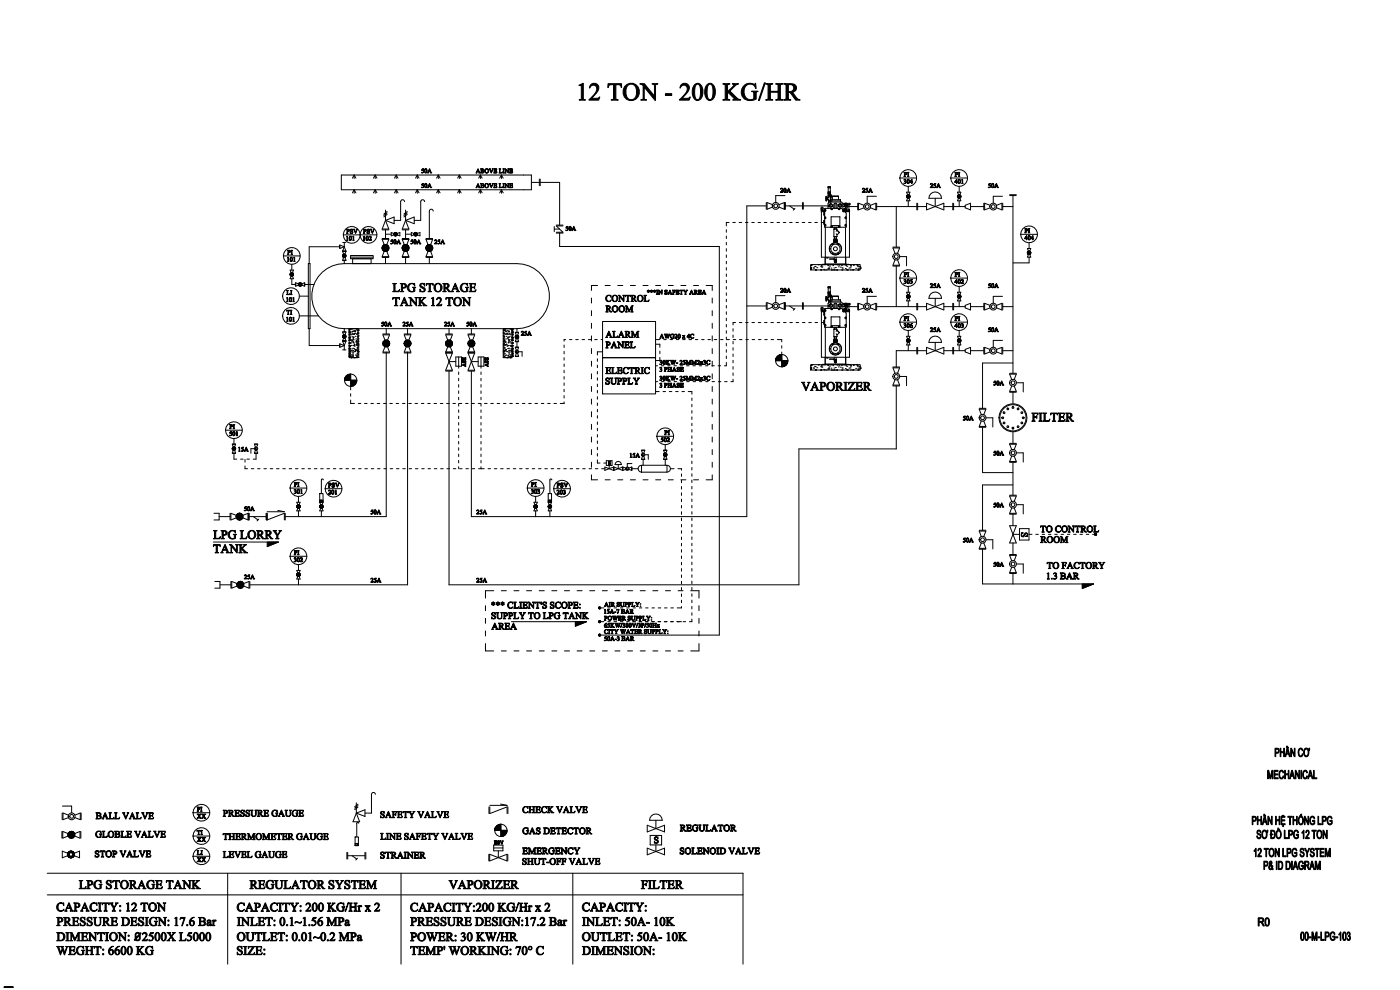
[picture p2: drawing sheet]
<svg xmlns="http://www.w3.org/2000/svg" width="420mm" height="297mm" viewBox="0 0 420 297" stroke-linecap="round" stroke-linejoin="round" font-family="sans-serif">
<g fill="#000" stroke="#000" stroke-width=".3">
<path d="M173.6 25.6l1.3-.6v4.1a.52 .52 0 0 0 .1 .6 .52 .52 0 0 0 .5 .2h-1.8a.52 .52 0 0 0 .5-.2 .52 .52 0 0 0 .1-.6v-3.2l-.2-.3z" fill-rule="evenodd"/>
<path d="M177 25.5a1.43 1.43 0 0 1 2.1-.2 1.43 1.43 0 0 1 .2 2l-1.9 2.2 1.7-.1 .8-.3-.4 .9h-2.9l1.6-1.7a1.61 1.61 0 0 0 0-2.8 1.46 1.46 0 0 0-1.5 .9z" fill-rule="evenodd"/>
<path d="M182.3 25.1h4.1l-.1 1.1a.8 .8 0 0 0-.9-.8h-.7v4l.1 .4 .6 .2h-2.1l.5-.2 .2-.4v-4h-.6a1.02 1.02 0 0 0-1.1 .8z" fill-rule="evenodd"/>
<path d="M187.3 26a2.56 2.56 0 0 1 4.3 .4 2.56 2.56 0 0 1-2.3 3.7 2.58 2.58 0 0 1-2.3-1.4 2.58 2.58 0 0 1 .3-2.7zM188.4 25.5a3.4 3.4 0 0 0 0 4.1 1.68 1.68 0 0 0 1.9-.1 1.68 1.68 0 0 0 .6-1.9 1.84 1.84 0 0 0-2-2.4z" fill-rule="evenodd"/>
<path d="M191.9 25.1h1.3l3 3.7v-3.4l-.7-.3h1.8l-.6 .2-.1 .4v4.4l-3.4-4v3.6l.7 .3h-1.7l.6-.4 .1-3.9z" fill-rule="evenodd"/>
<path d="M199.5 28.1h1.9v.5h-1.9z" fill-rule="evenodd"/>
<path d="M204.2 25.5a1.43 1.43 0 0 1 2-.2 1.43 1.43 0 0 1 .2 2l-1.9 2.2 1.8-.1 .7-.3-.3 .9h-3l1.6-1.7a1.61 1.61 0 0 0 0-2.8 1.46 1.46 0 0 0-1.4 .9z" fill-rule="evenodd"/>
<path d="M208.3 25.4a1.31 1.31 0 0 1 2.2 .5 3.3 3.3 0 0 1-.8 4.1 1.29 1.29 0 0 1-1.9-1.1l-.2-1.8 .1-.7zM208.8 25.3a4.6 4.6 0 0 0 .2 4.6 .97 .97 0 0 0 1-1.1 3.8 3.8 0 0 0-.5-3.5z" fill-rule="evenodd"/>
<path d="M212 25.4a1.31 1.31 0 0 1 2.2 .5 3.3 3.3 0 0 1-.8 4.1 1.29 1.29 0 0 1-1.9-1.1l-.2-1.8 .1-.7zM212.6 25.3a4.6 4.6 0 0 0 .1 4.6 .97 .97 0 0 0 1-1.1 3.8 3.8 0 0 0-.5-3.5z" fill-rule="evenodd"/>
<path d="M216.8 25.1h2.1l-.3 .1a.52 .52 0 0 0-.4 .8v1.5l1.8-1.9v-.3l-.4-.2h1.8l-.9 .6-1.6 1.6 2 2 1.2 .7h-2.4l.4-.2v-.3l-1.9-2v1.6a.56 .56 0 0 0 .1 .6 .56 .56 0 0 0 .6 .2l-2.1 .1 .6-.4 .1-3.6a.56 .56 0 0 0-.2-.6 .56 .56 0 0 0-.5-.2z" fill-rule="evenodd"/>
<path d="M223.3 25.5a2.79 2.79 0 0 1 2.8-.3l.5-.2 .1 1.5a1.92 1.92 0 0 0-2.4-1.2 1.92 1.92 0 0 0-1.2 2.5 1.91 1.91 0 0 0 .9 1.8 1.91 1.91 0 0 0 2 0v-1.4a.71 .71 0 0 0-.6-.9h1.9a.67 .67 0 0 0-.6 .9v1.5l-.2 .1a3.2 3.2 0 0 1-3.9-.9l-.3-1.6 .5-1.3z" fill-rule="evenodd"/>
<path d="M229.2 24.8h.3l-1.8 5.3h-.3z" fill-rule="evenodd"/>
<path d="M229.6 25.1h2.1l-.7 .4v1.9h2.3v-1.4a.57 .57 0 0 0-.1-.6 .57 .57 0 0 0-.6-.2l2.1-.1-.3 .1a.52 .52 0 0 0-.4 .8v3.1a.56 .56 0 0 0 .1 .6 .56 .56 0 0 0 .6 .2l-2.1 .1 .7-.4v-2h-2.3v2l.7 .4h-2.1l.7-.4v-3.6a.56 .56 0 0 0-.1-.6 .56 .56 0 0 0-.6-.2z" fill-rule="evenodd"/>
<path d="M235 25.1h1.8a1.4 1.4 0 0 1 1.7 .4 1.4 1.4 0 0 1-.1 1.8l-.8 .3 1.5 2 .8 .4h-1.3l-1.7-2.3h-.5v1.7l.2 .4 .5 .2h-2.1l.6-.2 .1-.5v-3.6l-.2-.4zM236.4 25.4l.1 2.1a1.1 1.1 0 0 0 1.5-.8 1.1 1.1 0 0 0-1-1.3z" fill-rule="evenodd"/>
<path d="M126.7 50.6h.4l-.5 .3 .3 .1a.44 .44 0 0 1 .1 .6 .44 .44 0 0 1-.6 .1h.1a.33 .33 0 0 0 .5-.2 .33 .33 0 0 0-.4-.4h-.2z" fill-rule="evenodd"/>
<path d="M126.7 55h.4l-.5 .3 .3 .1a.44 .44 0 0 1 .1 .6 .44 .44 0 0 1-.6 .1h.1a.33 .33 0 0 0 .5-.2 .33 .33 0 0 0-.4-.4h-.2z" fill-rule="evenodd"/>
<path d="M127.5 50.7a.6 .6 0 0 1 .6 .5 .6 .6 0 0 1-.5 .6l-.3-.5zM127.6 50.6a.67 .67 0 0 0 .2 1.1l.1-.8z" fill-rule="evenodd"/>
<path d="M127.5 55.1a.6 .6 0 0 1 .6 .5 .6 .6 0 0 1-.5 .7l-.3-.6zM127.6 55.1a.67 .67 0 0 0 .2 1l.1-.8z" fill-rule="evenodd"/>
<path d="M128.8 50.6l.7 1.2h-.5v-.4h-.5l.1 .4h-.4zM128.8 50.8l-.2 .5h.4z" fill-rule="evenodd"/>
<path d="M128.8 55l.7 1.2h-.5v-.4h-.5l.1 .4h-.4zM128.8 55.3l-.2 .5h.4z" fill-rule="evenodd"/>
<path d="M143.3 50.6l.7 1.2h-.5v-.4h-.5l.1 .4h-.4zM143.3 50.9l-.2 .5h.4z" fill-rule="evenodd"/>
<path d="M143.3 55l.7 1.3h-.5v-.5h-.5l.1 .5h-.4zM143.3 55.3l-.2 .5h.4z" fill-rule="evenodd"/>
<path d="M144.1 50.6l.9 .1 .1 .3-.2 .2 .3 .2-.1 .3-1 .1 .1-.1v-.9zM144.4 51.2v.5a.33 .33 0 0 0 .4 0 .33 .33 0 0 0 0-.4 .33 .33 0 0 0-.4-.1zM144.4 50.7l.1 .5a.29 .29 0 0 0 .4-.2 .29 .29 0 0 0-.4-.3z" fill-rule="evenodd"/>
<path d="M144.1 55l.9 .1 .1 .3-.2 .2 .3 .3-.1 .2-1 .2 .1-.2v-.9zM144.4 55.7v.5a.33 .33 0 0 0 .4-.1 .33 .33 0 0 0 0-.4 .33 .33 0 0 0-.4 0zM144.4 55.1l.1 .5a.29 .29 0 0 0 .4-.2 .29 .29 0 0 0-.4-.3z" fill-rule="evenodd"/>
<path d="M145.3 51.2a.65 .65 0 0 1 1.3 0 .65 .65 0 0 1-1.3 0zM145.4 51.2a.55 .55 0 0 0 1.1 0 .55 .55 0 0 0-1.1 0z" fill-rule="evenodd"/>
<path d="M145.3 55.6a.65 .65 0 0 1 1.3 0 .65 .65 0 0 1-1.3 0zM145.4 55.6a.55 .55 0 0 0 1.1 0 .55 .55 0 0 0-1.1 0z" fill-rule="evenodd"/>
<path d="M146.6 50.6h.5l-.1 .1 .4 .9 .3-.9-.1-.1h.3l-.6 1.3z" fill-rule="evenodd"/>
<path d="M146.6 55h.5l-.1 .2 .4 .8 .3-.8-.1-.2h.3l-.6 1.3z" fill-rule="evenodd"/>
<path d="M148 50.6h.9l.1 .3-.7-.2v.5l.5-.2v.4l-.5-.2 .1 .5 .7-.2-.2 .3h-.9l.2-.1z" fill-rule="evenodd"/>
<path d="M148 55h.9l.1 .3-.7-.2v.5l.5-.2v.4l-.5-.2 .1 .6 .7-.3-.2 .4h-.9l.2-.2z" fill-rule="evenodd"/>
<path d="M149.6 50.6h.6l-.2 .1v1h.4l.3-.2-.1 .3h-1l.2-.1z" fill-rule="evenodd"/>
<path d="M149.6 55h.6l-.2 .1v1l.4 .1 .3-.3-.1 .4h-1l.2-.2z" fill-rule="evenodd"/>
<path d="M150.7 50.6h.6l-.2 .2v.9l.2 .1h-.6l.2-.1v-1z" fill-rule="evenodd"/>
<path d="M150.7 55h.6l-.2 .2v.9l.2 .2h-.6l.2-.2v-1z" fill-rule="evenodd"/>
<path d="M151.3 50.6h.3l.8 .9-.2-.9h.4l-.1 1.3-.9-1 .2 .9h-.4l.1-1z" fill-rule="evenodd"/>
<path d="M151.3 55h.3l.8 .9-.2-.9h.4l-.1 1.3-.9-1 .2 1h-.4l.1-1.1z" fill-rule="evenodd"/>
<path d="M152.7 50.6h1v.3l-.6-.2v.5l.5-.2v.4l-.5-.2v.5l.7-.2-.1 .3h-1l.2-.1z" fill-rule="evenodd"/>
<path d="M152.7 55h1v.3l-.6-.2v.5l.5-.2v.4l-.5-.2v.6l.7-.3-.1 .4h-1l.2-.2z" fill-rule="evenodd"/>
<path d="M234.1 56.5a.41 .41 0 0 1 .7 .1 .41 .41 0 0 1-.3 .6l-.3 .3 .6-.1-.1 .2h-.7l.6-.7-.2-.4-.4 .2z" fill-rule="evenodd"/>
<path d="M235.1 56.5a.6 .6 0 0 1 .7 .5 .6 .6 0 0 1-.5 .7l-.3-.5zM235.3 56.5a.66 .66 0 0 0 .2 1l.1-.8z" fill-rule="evenodd"/>
<path d="M236.5 56.4l.7 1.2h-.5v-.4h-.5v.4h-.4zM236.4 56.7l-.2 .5h.5z" fill-rule="evenodd"/>
<path d="M258.6 56.5a.41 .41 0 0 1 .7 .1 .41 .41 0 0 1-.3 .6l-.3 .3 .6-.1v.2h-.8l.6-.7-.2-.4-.3 .2z" fill-rule="evenodd"/>
<path d="M259.8 56.4h.4l-.5 .3 .3 .1a.44 .44 0 0 1 .1 .7 .44 .44 0 0 1-.6 .1l.1-.1a.33 .33 0 0 0 .5-.2 .33 .33 0 0 0-.3-.4h-.2z" fill-rule="evenodd"/>
<path d="M261 56.4l.7 1.2h-.5v-.4h-.5l.1 .4h-.4zM261 56.7l-.2 .5h.4z" fill-rule="evenodd"/>
<path d="M271.1 53.8l.3-.1 .3 .2-.2 .4 .2 .5-.3 .2-.4-.1h.4a.29 .29 0 0 0 .2-.3 .29 .29 0 0 0-.4-.2 .24 .24 0 0 0 .3-.2 .24 .24 0 0 0-.1-.3 .24 .24 0 0 0-.3 .1z" fill-rule="evenodd"/>
<path d="M271 51.7h.5a.37 .37 0 0 1 .5 .4 .37 .37 0 0 1-.6 .2l.1 .6h-.5l.2-.2zM271.4 51.7v.6a.28 .28 0 0 0 .3-.3 .28 .28 0 0 0-.3-.3z" fill-rule="evenodd"/>
<path d="M272.1 53.8a.6 .6 0 0 1 .6 .6 .6 .6 0 0 1-.5 .6l-.3-.5zM272.3 53.8a.66 .66 0 0 0 .2 1.1v-.9z" fill-rule="evenodd"/>
<path d="M272.1 51.7h.5l-.2 .1 .2 1.1h-.5l.1-.2z" fill-rule="evenodd"/>
<path d="M273.4 53.7l.1 .8h.2l-.2 .5-.1-.3h-.6zM273.4 53.9l-.5 .6h.5z" fill-rule="evenodd"/>
<path d="M279 55.1a.41 .41 0 0 1 .7 .1 .41 .41 0 0 1-.3 .6l-.3 .3 .6-.1v.2h-.8l.6-.7-.2-.4-.3 .2z" fill-rule="evenodd"/>
<path d="M280.2 55h.4l-.5 .3 .3 .1a.44 .44 0 0 1 .1 .6 .44 .44 0 0 1-.6 .2l.1-.1a.33 .33 0 0 0 .5-.2 .33 .33 0 0 0-.3-.4h-.2z" fill-rule="evenodd"/>
<path d="M281.4 55l.7 1.2h-.5v-.4h-.5l.1 .4h-.4zM281.4 55.3l-.2 .4h.4z" fill-rule="evenodd"/>
<path d="M286.3 51.7h.4a.37 .37 0 0 1 .5 .4 .37 .37 0 0 1-.6 .2l.2 .6h-.5l.2-.2zM286.6 51.7l.1 .6a.28 .28 0 0 0 .3-.3 .28 .28 0 0 0-.4-.3z" fill-rule="evenodd"/>
<path d="M286.9 53.7l.1 .8h.1l-.1 .5-.2-.3h-.5zM286.8 53.9l-.4 .6h.4z" fill-rule="evenodd"/>
<path d="M287.4 53.8a.6 .6 0 0 1 .6 .6 .6 .6 0 0 1-.4 .6l-.4-.5zM287.6 53.8a.66 .66 0 0 0 .2 1.1v-.9z" fill-rule="evenodd"/>
<path d="M287.3 51.7h.6l-.2 .1 .2 1.1h-.6l.2-.2z" fill-rule="evenodd"/>
<path d="M288.3 53.9l.4-.2 .1 1.3h-.4l.1-1z" fill-rule="evenodd"/>
<path d="M296.6 55h.5l-.6 .3 .3 .1a.44 .44 0 0 1 .2 .6 .44 .44 0 0 1-.7 .2l.1-.1a.33 .33 0 0 0 .6-.2 .33 .33 0 0 0-.4-.4h-.2z" fill-rule="evenodd"/>
<path d="M297.4 55.1a.6 .6 0 0 1 .6 .5 .6 .6 0 0 1-.4 .7l-.3-.6zM297.6 55.1a.66 .66 0 0 0 .2 1v-.8z" fill-rule="evenodd"/>
<path d="M298.8 55l.6 1.2h-.4v-.4h-.5v.4h-.4zM298.7 55.3l-.2 .4h.4z" fill-rule="evenodd"/>
<path d="M86.2 77.2l.3-.1 .1 1.2h-.4l.1-.9z" fill-rule="evenodd"/>
<path d="M86.2 75h.4a.37 .37 0 0 1 .5 .4 .37 .37 0 0 1-.6 .3l.2 .5h-.5l.1-.1zM86.5 75.1v.5a.28 .28 0 0 0 .4-.3 .28 .28 0 0 0-.4-.2z" fill-rule="evenodd"/>
<path d="M87.1 77.2a.6 .6 0 0 1 .6 .5 .6 .6 0 0 1-.5 .7l-.3-.5zM87.3 77.2a.66 .66 0 0 0 .2 1v-.8z" fill-rule="evenodd"/>
<path d="M87.2 75h.5l-.1 .2 .1 1h-.5l.2-.1z" fill-rule="evenodd"/>
<path d="M88 77.2l.4-.1 .1 1.2h-.5l.2-.9z" fill-rule="evenodd"/>
<path d="M103.9 70.9l.3-.1 .2 1.2h-.5l.2-.9z" fill-rule="evenodd"/>
<path d="M103.9 68.7h.4a.37 .37 0 0 1 .5 .4 .37 .37 0 0 1-.6 .3l.2 .5h-.5l.1-.1zM104.2 68.8v.5a.28 .28 0 0 0 .4-.3 .28 .28 0 0 0-.4-.2z" fill-rule="evenodd"/>
<path d="M104.8 70.9a.6 .6 0 0 1 .7 .5 .6 .6 0 0 1-.5 .7l-.3-.5zM105 70.9a.67 .67 0 0 0 .2 1l.1-.8z" fill-rule="evenodd"/>
<path d="M105 68.8l.7-.1v.4a.27 .27 0 0 0-.1-.4 .27 .27 0 0 0-.4 .2 .27 .27 0 0 0 .2 .3 .4 .4 0 0 1 .3 .6 .4 .4 0 0 1-.6 .1l-.1-.4a.34 .34 0 0 0 .3 .4 .34 .34 0 0 0 .4-.2l-.7-.5z" fill-rule="evenodd"/>
<path d="M105.7 70.9l.4-.1 .1 1.2h-.4l.1-.9z" fill-rule="evenodd"/>
<path d="M105.9 68.7h.5l-.1 .1 .4 .9 .3-.9-.1-.1h.3l-.6 1.3z" fill-rule="evenodd"/>
<path d="M108.9 70.9l.3-.1 .2 1.2h-.5l.2-.9z" fill-rule="evenodd"/>
<path d="M108.9 68.7h.5a.37 .37 0 0 1 .5 .4 .37 .37 0 0 1-.6 .3l.1 .5h-.5l.2-.1zM109.3 68.8v.5a.28 .28 0 0 0 .3-.3 .28 .28 0 0 0-.3-.2z" fill-rule="evenodd"/>
<path d="M109.9 70.9a.6 .6 0 0 1 .6 .5 .6 .6 0 0 1-.5 .7l-.3-.5zM110 70.9a.57 .57 0 0 0-.3 .6 .57 .57 0 0 0 .5 .4l.1-.8z" fill-rule="evenodd"/>
<path d="M110.1 68.8l.7-.1-.1 .4a.27 .27 0 0 0-.1-.4 .27 .27 0 0 0-.3 .2 .27 .27 0 0 0 .2 .3 .4 .4 0 0 1 .3 .6 .4 .4 0 0 1-.7 .1l-.1-.4a.34 .34 0 0 0 .3 .4 .34 .34 0 0 0 .4-.2l-.6-.5z" fill-rule="evenodd"/>
<path d="M110.7 70.9a.41 .41 0 0 1 .7 .1 .41 .41 0 0 1-.3 .6l-.3 .3 .6-.1-.1 .2h-.7l.6-.7-.2-.4-.4 .2z" fill-rule="evenodd"/>
<path d="M111 68.7h.5l-.2 .1 .4 .9 .3-.9-.1-.1h.4l-.6 1.3z" fill-rule="evenodd"/>
<path d="M117.4 71.9h.4l-.5 .3 .3 .1a.44 .44 0 0 1 .1 .6 .44 .44 0 0 1-.6 .1l.1-.1a.33 .33 0 0 0 .5-.1 .33 .33 0 0 0-.3-.4l-.2-.1z" fill-rule="evenodd"/>
<path d="M118.2 71.9a.6 .6 0 0 1 .6 .6 .6 .6 0 0 1-.5 .6l-.3-.5zM118.3 71.9a.66 .66 0 0 0 .2 1.1l.1-.9z" fill-rule="evenodd"/>
<path d="M119.5 71.8l.7 1.3h-.5v-.4h-.4v.4h-.4zM119.5 72.1l-.2 .5h.4z" fill-rule="evenodd"/>
<path d="M123.4 71.9h.5l-.6 .3 .3 .1a.44 .44 0 0 1 .2 .6 .44 .44 0 0 1-.7 .1l.1-.1a.33 .33 0 0 0 .6-.1 .33 .33 0 0 0-.4-.4l-.2-.1z" fill-rule="evenodd"/>
<path d="M124.2 71.9a.6 .6 0 0 1 .6 .6 .6 .6 0 0 1-.4 .6l-.4-.5zM124.4 71.9a.66 .66 0 0 0 .2 1.1v-.9z" fill-rule="evenodd"/>
<path d="M125.6 71.8l.6 1.3h-.4v-.4h-.5v.4h-.4zM125.5 72.1l-.2 .5h.4z" fill-rule="evenodd"/>
<path d="M130.4 72a.41 .41 0 0 1 .6 .1 .41 .41 0 0 1-.3 .6l-.2 .3 .6-.1-.1 .2h-.7l.5-.8-.2-.3-.3 .2z" fill-rule="evenodd"/>
<path d="M131.5 71.9h.5l-.6 .3 .3 .1a.44 .44 0 0 1 .2 .6 .44 .44 0 0 1-.7 .1l.1-.1a.33 .33 0 0 0 .6-.1 .33 .33 0 0 0-.4-.4l-.2-.1z" fill-rule="evenodd"/>
<path d="M132.7 71.8l.7 1.3h-.5v-.4h-.4v.4h-.4zM132.7 72.1l-.2 .5h.4z" fill-rule="evenodd"/>
<path d="M169.9 67.9h.4l-.5 .3 .3 .1a.44 .44 0 0 1 .1 .6 .44 .44 0 0 1-.6 .1l.1-.1a.33 .33 0 0 0 .5-.1 .33 .33 0 0 0-.3-.4l-.2-.1z" fill-rule="evenodd"/>
<path d="M170.7 67.9a.6 .6 0 0 1 .6 .6 .6 .6 0 0 1-.5 .6l-.3-.5zM170.8 67.9a.66 .66 0 0 0 .3 1.1v-.9z" fill-rule="evenodd"/>
<path d="M172 67.8l.7 1.3h-.5l.1-.4h-.5v.4h-.4zM172 68.1l-.2 .5h.4z" fill-rule="evenodd"/>
<path d="M307.2 68.5h.5a.37 .37 0 0 1 .5 .5 .37 .37 0 0 1-.6 .2l.2 .6h-.6l.2-.2zM307.6 68.6v.5a.28 .28 0 0 0 .4-.2 .28 .28 0 0 0-.4-.3z" fill-rule="evenodd"/>
<path d="M307.8 70.6l.1 .8h.2l-.2 .5-.1-.3h-.6zM307.8 70.8l-.5 .6h.5z" fill-rule="evenodd"/>
<path d="M308.4 70.7a.6 .6 0 0 1 .6 .5 .6 .6 0 0 1-.5 .7l-.3-.5zM308.5 70.7a.66 .66 0 0 0 .2 1.1l.1-.9z" fill-rule="evenodd"/>
<path d="M308.3 68.5h.5l-.2 .2 .2 1.1h-.5l.2-.2v-1z" fill-rule="evenodd"/>
<path d="M309.7 70.6l.1 .8h.1l-.1 .5-.2-.3h-.5zM309.6 70.8l-.4 .6h.4z" fill-rule="evenodd"/>
<path d="M85.9 95.2l.4-.1 .1 1.2h-.5l.2-.9z" fill-rule="evenodd"/>
<path d="M85.9 89.3l.4-.2 .1 1.3h-.5l.2-1z" fill-rule="evenodd"/>
<path d="M86.9 95.1a.6 .6 0 0 1 .6 .6 .6 .6 0 0 1-.5 .6l-.3-.5zM87 95.1a.66 .66 0 0 0 .2 1.1l.1-.8z" fill-rule="evenodd"/>
<path d="M86.9 89.2a.6 .6 0 0 1 .6 .6 .6 .6 0 0 1-.5 .6l-.3-.5zM87 89.2a.66 .66 0 0 0 .2 1.1l.1-.9z" fill-rule="evenodd"/>
<path d="M85.9 93h1l.1 .3-.5-.2 .2 1.1h-.5l.1-1.1-.4 .2z" fill-rule="evenodd"/>
<path d="M85.9 87.1h.6l-.2 .1v1h.4l.3-.2-.1 .3h-1l.2-.2z" fill-rule="evenodd"/>
<path d="M87.1 93h.5l-.2 .1 .2 1.1h-.5l.1-.2z" fill-rule="evenodd"/>
<path d="M87.1 87.1h.5l-.2 .1v1l.2 .1h-.5l.1-.2z" fill-rule="evenodd"/>
<path d="M87.8 95.2l.3-.1 .2 1.2h-.5l.2-.9z" fill-rule="evenodd"/>
<path d="M87.8 89.3l.3-.2 .2 1.3h-.5l.2-1z" fill-rule="evenodd"/>
<path d="M114.6 96.5h.5l-.5 .3 .3 .1a.44 .44 0 0 1 .1 .6 .44 .44 0 0 1-.6 .1h.1a.33 .33 0 0 0 .5-.2 .33 .33 0 0 0-.4-.4h-.2z" fill-rule="evenodd"/>
<path d="M115.5 96.6a.6 .6 0 0 1 .6 .5 .6 .6 0 0 1-.5 .7l-.3-.5zM115.6 96.6a.66 .66 0 0 0 .2 1l.1-.8z" fill-rule="evenodd"/>
<path d="M116.8 96.5l.7 1.2h-.5v-.4h-.5v.4h-.3zM116.8 96.8l-.3 .5h.5z" fill-rule="evenodd"/>
<path d="M117.8 89.2h2v.5l-.3-.4h-.6v2l.4 .3h-1l.3-.3v-2l-.6 .1-.3 .3z" fill-rule="evenodd"/>
<path d="M117.7 85h1.2l-.4 .2v1.8a.85 .85 0 0 0 1.4-.2l-.2 .6h-2l.4-.3v-1.8z" fill-rule="evenodd"/>
<path d="M120 85h.9a.75 .75 0 0 1 1 .8 .75 .75 0 0 1-1.2 .5v.9l.4 .2h-1.1l.4-.3v-1.8zM120.7 85.1v1.1a.55 .55 0 0 0 .8-.5 .55 .55 0 0 0-.8-.6z" fill-rule="evenodd"/>
<path d="M120.9 96.6a.41 .41 0 0 1 .6 .1 .41 .41 0 0 1-.3 .6l-.2 .3 .6-.1-.1 .2h-.7l.6-.7-.2-.4-.4 .2z" fill-rule="evenodd"/>
<path d="M121.2 89.1l1 2.2 .4 .3h-1l.2-.2-.2-.6h-.9l-.3 .6 .3 .2h-.8zM121.2 89.7l-.5 1h.9z" fill-rule="evenodd"/>
<path d="M122 96.5h.5l-.6 .3 .4 .1a.44 .44 0 0 1 .1 .6 .44 .44 0 0 1-.7 .1h.1a.33 .33 0 0 0 .6-.2 .33 .33 0 0 0-.4-.4h-.2z" fill-rule="evenodd"/>
<path d="M122.6 89.2h.6l1.5 1.8v-1.7l-.3-.1h.8l-.3 .3v2.2l-1.7-2v1.8l.3 .1h-.8l.3-.2v-1.9z" fill-rule="evenodd"/>
<path d="M123.2 96.5l.7 1.2h-.5v-.4h-.4v.4h-.4zM123.2 96.8l-.2 .5h.4z" fill-rule="evenodd"/>
<path d="M122.7 85.2l.6-.3 .8 .2 .2-.2 .1 .8a1.01 1.01 0 0 0-1.5-.5 1.01 1.01 0 0 0-.3 1.5l.6 .6h.6l.2-.1v-.9l-.3-.2h1l-.3 .2v1a1.36 1.36 0 0 1-1.9-.2 1.36 1.36 0 0 1 .2-1.9z" fill-rule="evenodd"/>
<path d="M125.4 89.2h1l-.3 .2v1l.9-1-.2-.2h.9l-1.3 1.1 1.6 1.3h-1.2l.2-.2-.9-1v1l.3 .2h-1l.3-.3v-1.9z" fill-rule="evenodd"/>
<path d="M126 85.2l.4-.3h1l-.1 .9a.53 .53 0 0 0-.5-.8 .53 .53 0 0 0-.5 .7l.5 .3a.8 .8 0 0 1 .6 1.2 .8 .8 0 0 1-1.3 .1l-.2 .2 .1-.9a.58 .58 0 0 0 .5 .8 .58 .58 0 0 0 .5-.8l-1-.7z" fill-rule="evenodd"/>
<path d="M129.4 89.4l.6-.3v2.3l.3 .2h-.9l.3-.2v-1.7v-.3z" fill-rule="evenodd"/>
<path d="M127.9 85h2v.5l-.3-.4h-.6v2l.4 .3h-1.1l.4-.3v-2l-.6 .1-.3 .3z" fill-rule="evenodd"/>
<path d="M130.1 86.2a1.28 1.28 0 0 1 2.5 0 1.28 1.28 0 0 1-2.5 0zM130.9 85.2a1.28 1.28 0 0 0 .6 2.2 1.24 1.24 0 0 0 .7-1.3 1.24 1.24 0 0 0-1-1.1z" fill-rule="evenodd"/>
<path d="M131.1 89.4a.77 .77 0 0 1 1.2 0 .77 .77 0 0 1-.3 1.2l-.7 .8 1.2-.2-.2 .4h-1.4a1.82 1.82 0 0 0 1.1-2l-.1-.1a.6 .6 0 0 0-1 .3z" fill-rule="evenodd"/>
<path d="M133.3 96.6a.41 .41 0 0 1 .7 .1 .41 .41 0 0 1-.3 .6l-.3 .3 .6-.1-.1 .2h-.7l.6-.7-.2-.4-.4 .2z" fill-rule="evenodd"/>
<path d="M134.5 96.5h.4l-.5 .3 .3 .1a.44 .44 0 0 1 .1 .6 .44 .44 0 0 1-.6 .1h.1a.33 .33 0 0 0 .5-.2 .33 .33 0 0 0-.4-.4h-.2z" fill-rule="evenodd"/>
<path d="M132.8 85h.9a.68 .68 0 0 1 .9 .3 .68 .68 0 0 1-.5 .9l1.1 1.2h-.6l-.9-1.1h-.2v.8l.3 .3h-1l.3-.3v-1.8zM133.5 85.1v1.1a.56 .56 0 0 0 .8-.6 .56 .56 0 0 0-.8-.5z" fill-rule="evenodd"/>
<path d="M133.7 89.2h2l.1 .5-.4-.4h-.5v2l.4 .3h-1.1l.3-.2 .1-2.1-.6 .1-.3 .3z" fill-rule="evenodd"/>
<path d="M135.7 96.5l.7 1.2h-.5v-.4h-.5v.4h-.4zM135.6 96.8l-.2 .5h.5z" fill-rule="evenodd"/>
<path d="M136.5 84.9l1 2.2 .3 .3h-.9l.2-.2-.2-.6h-1l-.2 .6 .3 .2h-.8zM136.4 85.5l-.4 1h.8z" fill-rule="evenodd"/>
<path d="M135.9 90.4a1.3 1.3 0 0 1 2.6 0 1.3 1.3 0 0 1-2.6 0zM136.8 89.4a1.28 1.28 0 0 0 .6 2.2 1.24 1.24 0 0 0 .6-1.3 1.24 1.24 0 0 0-1-1.1z" fill-rule="evenodd"/>
<path d="M138.5 89.2h.7l1.5 1.8v-1.5l-.4-.3h.9l-.3 .2v2.3l-1.7-2v1.8l.3 .1h-.9l.4-.2v-1.9z" fill-rule="evenodd"/>
<path d="M138.5 85.2l.6-.3 .9 .2 .2-.2v.8a1.01 1.01 0 0 0-1.4-.5 1.01 1.01 0 0 0-.3 1.5l.5 .6h.7l.2-.1v-.9l-.3-.2h.9l-.2 .2-.1 1a1.36 1.36 0 0 1-1.9-.2 1.36 1.36 0 0 1 .2-1.9z" fill-rule="evenodd"/>
<path d="M140.2 96.5h.4l-.5 .3 .3 .1a.44 .44 0 0 1 .1 .6 .44 .44 0 0 1-.6 .1h.1a.33 .33 0 0 0 .5-.2 .33 .33 0 0 0-.3-.4h-.3z" fill-rule="evenodd"/>
<path d="M141 96.6a.6 .6 0 0 1 .6 .5 .6 .6 0 0 1-.5 .7l-.3-.5zM141.1 96.6a.66 .66 0 0 0 .2 1l.1-.8z" fill-rule="evenodd"/>
<path d="M140.6 85h2v.5l-.4-.4h-.9v1l.8-.1 .2-.3v.9l-.2-.4h-.8l.1 1 .9 .1 .5-.5-.3 .6h-1.9l.4-.3v-1.8z" fill-rule="evenodd"/>
<path d="M142.3 96.5l.7 1.2h-.5v-.4h-.5l.1 .4h-.4zM142.3 96.8l-.2 .5h.4z" fill-rule="evenodd"/>
<path d="M157.5 99.3h.4l-.5 .3 .3 .1a.44 .44 0 0 1 .1 .6 .44 .44 0 0 1-.6 .1l.1-.1a.33 .33 0 0 0 .5-.1 .33 .33 0 0 0-.3-.4h-.2z" fill-rule="evenodd"/>
<path d="M182 88.6l1.2-.1v.6a.74 .74 0 0 0-1-.4 .74 .74 0 0 0-.2 1.1l.5 .5 .7-.4a.92 .92 0 0 1-1.4 .2 .92 .92 0 0 1 .2-1.5z" fill-rule="evenodd"/>
<path d="M181.6 91.7h1l.4 .2a.47 .47 0 0 1-.4 .7l.8 .9h-.4l-.7-.9h-.2v.7l.3 .2h-.8l.3-.2v-1.4zM182.1 91.8l.1 .8a.41 .41 0 0 0 .5-.3 .41 .41 0 0 0-.4-.5z" fill-rule="evenodd"/>
<path d="M183.4 89.4a.96 .96 0 0 1 1.9 0 .96 .96 0 0 1-1.9 0zM184 88.6a.97 .97 0 0 0 .5 1.7 .93 .93 0 0 0 .5-1 .93 .93 0 0 0-.8-.7z" fill-rule="evenodd"/>
<path d="M183.5 92.6a.96 .96 0 0 1 1.9 0 .96 .96 0 0 1-1.9 0zM184.1 91.8a.97 .97 0 0 0 .4 1.6 .93 .93 0 0 0 .5-.9 .93 .93 0 0 0-.7-.8z" fill-rule="evenodd"/>
<path d="M185.3 88.5h.6l1.1 1.4v-1.2l-.3-.2h.7l-.3 .2v1.7l-1.3-1.5v1.2l.3 .2h-.6l.2-.2v-1.4z" fill-rule="evenodd"/>
<path d="M185.5 92.6a.96 .96 0 0 1 1.9 0 .96 .96 0 0 1-1.9 0zM186.1 91.8a.96 .96 0 0 0 .5 1.6 .93 .93 0 0 0 .5-.9 .93 .93 0 0 0-.8-.8z" fill-rule="evenodd"/>
<path d="M187.5 91.7h.5l.7 1.4 .7-1.4h.5l-.3 .2v1.4l.3 .2h-.8l.2-.1 .1-1.5-.8 1.6-.7-1.6v1.5l.3 .1h-.7l.3-.2v-1.5z" fill-rule="evenodd"/>
<path d="M187.5 88.5h1.5v.4l-.2-.3h-.4v1.5l.3 .2h-.8l.2-.1v-1.6h-.4l-.2 .3z" fill-rule="evenodd"/>
<path d="M189.2 88.5h1l.4 .3a.47 .47 0 0 1-.4 .6l.8 .9h-.5l-.6-.8h-.2v.6l.3 .2h-.8l.2-.2v-1.4zM189.7 88.6v.8a.41 .41 0 0 0 .6-.3 .41 .41 0 0 0-.4-.5z" fill-rule="evenodd"/>
<path d="M191 89.4a.96 .96 0 0 1 1.9 0 .96 .96 0 0 1-1.9 0zM191.7 88.6a.97 .97 0 0 0 .4 1.7 .93 .93 0 0 0 .5-1 .93 .93 0 0 0-.7-.7z" fill-rule="evenodd"/>
<path d="M194.1 87.1l.3 .1 .1-.3-.1 .3 .3-.1-.2 .2 .2 .2-.3-.2v.3v-.3l-.3 .2 .3-.2z" fill-rule="evenodd"/>
<path d="M193.1 88.5h.8l-.3 .2v1.3a.64 .64 0 0 0 1-.2l-.1 .5h-1.4l.2-.2v-1.5z" fill-rule="evenodd"/>
<path d="M195.1 87.1l.2 .1v-.3l.1 .3 .3-.1-.3 .2 .3 .2-.3-.2v.4l-.1-.4-.2 .2 .2-.2z" fill-rule="evenodd"/>
<path d="M196 87.1l.3 .1v-.3v.3l.3-.1-.3 .2 .3 .2-.3-.2v.4v-.4l-.3 .2 .3-.2z" fill-rule="evenodd"/>
<path d="M196.8 87h.5l-.2 .1 .1 1 .1 .1h-.5l.2-.2z" fill-rule="evenodd"/>
<path d="M197.4 87h.3l.7 .9-.1-.9h.4l-.2 .1v1.1l-.8-1 .1 1h-.4l.2-1.1z" fill-rule="evenodd"/>
<path d="M199.4 87.1l.6-.2v.5a.27 .27 0 0 0-.1-.4 .27 .27 0 0 0-.4 .1 .27 .27 0 0 0 .3 .4 .4 .4 0 0 1 .3 .6 .4 .4 0 0 1-.7 0l-.1-.3a.34 .34 0 0 0 .3 .3 .34 .34 0 0 0 .4-.2l-.6-.5z" fill-rule="evenodd"/>
<path d="M200.9 86.9l.7 1.3h-.5v-.4h-.5v.4h-.4zM200.8 87.2l-.2 .5h.5z" fill-rule="evenodd"/>
<path d="M201.6 87h.9v.2l-.5-.2v.5l.4-.2v.5l-.4-.2 .1 .6h-.5l.2-.2z" fill-rule="evenodd"/>
<path d="M202.6 87h1v.2l-.6-.2v.5l.5-.2v.5l-.5-.2v.5l.7-.2-.1 .3h-1l.2-.2z" fill-rule="evenodd"/>
<path d="M203.8 87h1v.2l-.4-.2 .2 1.2h-.5l.1-1.2-.4 .2z" fill-rule="evenodd"/>
<path d="M204.9 87h.5l-.1 .1 .3 .5 .3-.5-.1-.1h.4l-.6 .7 .2 .5h-.5l.2-.5z" fill-rule="evenodd"/>
<path d="M207.4 86.9l.6 1.3h-.5l.1-.4h-.5v.4h-.4zM207.3 87.2l-.2 .5h.4z" fill-rule="evenodd"/>
<path d="M208.1 87l.8 .1 .1 .2-.3 .3 .6 .6h-.3l-.4-.6-.2 .4 .2 .2h-.5l.2-.2zM208.4 87l.1 .6a.28 .28 0 0 0 .3-.3 .28 .28 0 0 0-.4-.3z" fill-rule="evenodd"/>
<path d="M209.3 87h1v.2l-.6-.2v.5l.5-.2v.5l-.5-.2v.5l.7-.2-.1 .3h-1l.2-.2z" fill-rule="evenodd"/>
<path d="M211.1 86.9l.7 1.3h-.5v-.4h-.5v.4h-.4zM211 87.2l-.2 .5h.5z" fill-rule="evenodd"/>
<path d="M234.1 86.5a.41 .41 0 0 1 .7 .1 .41 .41 0 0 1-.3 .6l-.3 .3 .6-.1-.1 .2h-.7l.6-.7-.2-.4-.4 .2z" fill-rule="evenodd"/>
<path d="M235.1 86.5a.6 .6 0 0 1 .7 .5 .6 .6 0 0 1-.5 .7l-.3-.6zM235.3 86.5a.66 .66 0 0 0 .2 1l.1-.8z" fill-rule="evenodd"/>
<path d="M236.5 86.4l.7 1.2h-.5v-.4h-.5v.4h-.4zM236.4 86.7l-.2 .5h.5z" fill-rule="evenodd"/>
<path d="M258.6 86.5a.41 .41 0 0 1 .7 .1 .41 .41 0 0 1-.3 .6l-.3 .3 .6-.1v.2h-.8l.6-.7-.2-.4-.3 .2z" fill-rule="evenodd"/>
<path d="M259.8 86.4h.4l-.5 .3 .3 .1a.44 .44 0 0 1 .1 .6 .44 .44 0 0 1-.6 .1h.1a.33 .33 0 0 0 .5-.2 .33 .33 0 0 0-.3-.4h-.2z" fill-rule="evenodd"/>
<path d="M261 86.4l.7 1.2h-.5v-.4h-.5l.1 .4h-.4zM261 86.7l-.2 .5h.4z" fill-rule="evenodd"/>
<path d="M271.1 83.8l.3-.1 .3 .2-.2 .4 .2 .5-.3 .2-.4-.1h.4a.29 .29 0 0 0 .2-.3 .29 .29 0 0 0-.4-.2v-.1a.24 .24 0 0 0 .3-.1 .24 .24 0 0 0-.1-.3 .24 .24 0 0 0-.3 .1z" fill-rule="evenodd"/>
<path d="M271.1 97l.3-.1 .3 .2-.2 .4 .2 .5-.3 .2-.4-.1h.4a.29 .29 0 0 0 .2-.3 .29 .29 0 0 0-.4-.2v-.1a.24 .24 0 0 0 .3-.1 .24 .24 0 0 0-.1-.3 .24 .24 0 0 0-.3 .1z" fill-rule="evenodd"/>
<path d="M271 81.6h.5a.37 .37 0 0 1 .5 .5 .37 .37 0 0 1-.6 .2l.1 .6h-.5l.2-.2zM271.4 81.7v.6a.28 .28 0 0 0 .3-.3 .28 .28 0 0 0-.3-.3z" fill-rule="evenodd"/>
<path d="M271 94.8h.5a.37 .37 0 0 1 .5 .5 .37 .37 0 0 1-.6 .2l.1 .6h-.5l.2-.2zM271.4 94.9v.6a.28 .28 0 0 0 .3-.3 .28 .28 0 0 0-.3-.3z" fill-rule="evenodd"/>
<path d="M272.1 83.8a.6 .6 0 0 1 .6 .6 .6 .6 0 0 1-.5 .6l-.3-.5zM272.3 83.8a.66 .66 0 0 0 .2 1.1v-.9z" fill-rule="evenodd"/>
<path d="M272.1 97a.6 .6 0 0 1 .6 .6 .6 .6 0 0 1-.5 .6l-.3-.5zM272.3 97a.66 .66 0 0 0 .2 1.1v-.9z" fill-rule="evenodd"/>
<path d="M272.1 81.6h.5l-.2 .2 .2 1.1h-.5l.1-.2z" fill-rule="evenodd"/>
<path d="M272.1 94.8h.5l-.2 .2 .2 1.1h-.5l.1-.2z" fill-rule="evenodd"/>
<path d="M273.2 83.7h.4l-.5 .4 .3 .1a.44 .44 0 0 1 .1 .6 .44 .44 0 0 1-.6 .1l.1-.1a.33 .33 0 0 0 .5-.1 .33 .33 0 0 0-.3-.4l-.3-.1z" fill-rule="evenodd"/>
<path d="M273.1 97.2l.5-.3-.5 .6a.38 .38 0 0 1 .5 .1 .38 .38 0 0 1-.1 .5 .38 .38 0 0 1-.5-.1zM272.9 97.8a.31 .31 0 0 0 .6 0 .31 .31 0 0 0-.6 0z" fill-rule="evenodd"/>
<path d="M279 85.1a.41 .41 0 0 1 .7 .1 .41 .41 0 0 1-.3 .6l-.3 .3 .6-.1v.2h-.8l.6-.8-.2-.3-.3 .2z" fill-rule="evenodd"/>
<path d="M279 98.3a.41 .41 0 0 1 .7 .1 .41 .41 0 0 1-.3 .6l-.3 .3 .6-.1v.2h-.8l.6-.8-.2-.3-.3 .2z" fill-rule="evenodd"/>
<path d="M280.2 85h.4l-.5 .3 .3 .1a.44 .44 0 0 1 .1 .6 .44 .44 0 0 1-.6 .1h.1a.33 .33 0 0 0 .5-.2 .33 .33 0 0 0-.3-.4h-.2z" fill-rule="evenodd"/>
<path d="M280.2 98.2h.4l-.5 .3 .3 .1a.44 .44 0 0 1 .1 .6 .44 .44 0 0 1-.6 .1h.1a.33 .33 0 0 0 .5-.2 .33 .33 0 0 0-.3-.4h-.2z" fill-rule="evenodd"/>
<path d="M281.4 85l.7 1.2h-.5v-.4h-.5l.1 .4h-.4zM281.4 85.2l-.2 .5h.4z" fill-rule="evenodd"/>
<path d="M281.4 98.2l.7 1.2h-.5v-.4h-.5l.1 .4h-.4zM281.4 98.4l-.2 .5h.4z" fill-rule="evenodd"/>
<path d="M286.3 81.6h.4a.37 .37 0 0 1 .5 .5 .37 .37 0 0 1-.6 .2l.2 .6h-.5l.2-.2zM286.6 81.7l.1 .6a.28 .28 0 0 0 .3-.3 .28 .28 0 0 0-.4-.3z" fill-rule="evenodd"/>
<path d="M286.3 94.8h.4a.37 .37 0 0 1 .5 .5 .37 .37 0 0 1-.6 .2l.2 .6h-.5l.2-.2zM286.6 94.9l.1 .6a.28 .28 0 0 0 .3-.3 .28 .28 0 0 0-.4-.3z" fill-rule="evenodd"/>
<path d="M286.9 83.7l.1 .8h.1l-.1 .5-.2-.3h-.5zM286.8 83.9l-.4 .6h.4z" fill-rule="evenodd"/>
<path d="M286.9 96.9l.1 .8h.1l-.1 .5-.2-.3h-.5zM286.8 97.1l-.4 .6h.4z" fill-rule="evenodd"/>
<path d="M287.4 83.8a.6 .6 0 0 1 .6 .6 .6 .6 0 0 1-.4 .6l-.4-.5zM287.6 83.8a.66 .66 0 0 0 .2 1.1v-.9z" fill-rule="evenodd"/>
<path d="M287.4 97a.6 .6 0 0 1 .6 .6 .6 .6 0 0 1-.4 .6l-.4-.5zM287.6 97a.66 .66 0 0 0 .2 1.1v-.9z" fill-rule="evenodd"/>
<path d="M287.3 81.6h.6l-.2 .2 .2 1.1h-.6l.2-.2z" fill-rule="evenodd"/>
<path d="M287.3 94.8h.6l-.2 .2 .2 1.1h-.6l.2-.2z" fill-rule="evenodd"/>
<path d="M288.3 97l.3-.1 .2 .2-.1 .4 .1 .5-.3 .2-.3-.1h.4a.29 .29 0 0 0 .1-.3 .29 .29 0 0 0-.3-.2v-.1a.24 .24 0 0 0 .3-.1 .24 .24 0 0 0-.2-.3 .24 .24 0 0 0-.3 .1z" fill-rule="evenodd"/>
<path d="M288.3 83.9a.41 .41 0 0 1 .6 .1 .41 .41 0 0 1-.3 .6l-.3 .2 .7-.1-.1 .3h-.7l.5-.8-.2-.3-.3 .2z" fill-rule="evenodd"/>
<path d="M296.6 85h.5l-.6 .3 .3 .1a.44 .44 0 0 1 .2 .6 .44 .44 0 0 1-.7 .1h.1a.33 .33 0 0 0 .6-.2 .33 .33 0 0 0-.4-.4h-.2z" fill-rule="evenodd"/>
<path d="M296.6 98.2h.5l-.6 .3 .3 .1a.44 .44 0 0 1 .2 .6 .44 .44 0 0 1-.7 .1h.1a.33 .33 0 0 0 .6-.2 .33 .33 0 0 0-.4-.4h-.2z" fill-rule="evenodd"/>
<path d="M297.4 85.1a.6 .6 0 0 1 .6 .5 .6 .6 0 0 1-.4 .6l-.3-.5zM297.6 85a.66 .66 0 0 0 .2 1.1v-.8z" fill-rule="evenodd"/>
<path d="M297.4 98.3a.6 .6 0 0 1 .6 .5 .6 .6 0 0 1-.4 .6l-.3-.5zM297.6 98.2a.67 .67 0 0 0 .2 1.1v-.8z" fill-rule="evenodd"/>
<path d="M298.8 85l.6 1.2h-.4v-.4h-.5v.4h-.4zM298.7 85.2l-.2 .5h.4z" fill-rule="evenodd"/>
<path d="M298.8 98.2l.6 1.2h-.4v-.4h-.5v.4h-.4zM298.7 98.4l-.2 .5h.4z" fill-rule="evenodd"/>
<path d="M138.7 107.1h1v.8h-.3l.2-.5h-.4l.2 .4h-.4l.2-.4h-.4l.1 .6-.2-.1z" fill-rule="evenodd"/>
<path d="M138.7 109.4l1-.6v.4l-.8 .2 .8 .2v.3z" fill-rule="evenodd"/>
<path d="M138.7 108.1h.3a.25 .25 0 0 0-.3 .2 .25 .25 0 0 0 .2 .3 .25 .25 0 0 0 .2-.3 .31 .31 0 0 1 .5-.1 .31 .31 0 0 1 .1 .4l-.4 .1a.23 .23 0 0 0 .3-.2 .23 .23 0 0 0-.1-.3h-.1a.37 .37 0 0 1-.3 .5 .37 .37 0 0 1-.4-.3z" fill-rule="evenodd"/>
<path d="M145.4 107.1h1v.8h-.2l.1-.5h-.4l.2 .4h-.4l.2-.4h-.4l.1 .6-.2-.1z" fill-rule="evenodd"/>
<path d="M145.4 109.4l1-.6v.4l-.8 .2 .8 .2v.3z" fill-rule="evenodd"/>
<path d="M145.4 108.1h.3a.25 .25 0 0 0-.3 .2 .25 .25 0 0 0 .2 .3 .25 .25 0 0 0 .2-.3 .3 .3 0 0 1 .5-.1 .3 .3 0 0 1 0 .4l-.3 .1a.23 .23 0 0 0 .3-.2 .23 .23 0 0 0-.1-.3h-.1a.38 .38 0 0 1-.3 .5 .38 .38 0 0 1-.4-.3z" fill-rule="evenodd"/>
<path d="M156.3 99.4a.41 .41 0 0 1 .7 .1 .41 .41 0 0 1-.3 .6l-.3 .3 .7-.1-.1 .2h-.8l.6-.8-.2-.3-.3 .2z" fill-rule="evenodd"/>
<path d="M158.7 99.3l.7 1.2h-.5v-.4h-.5l.1 .4h-.4zM158.7 99.5l-.2 .5h.4z" fill-rule="evenodd"/>
<path d="M181.6 102.4h.7a.56 .56 0 0 1 .7 .7 .56 .56 0 0 1-.9 .3v.8l.3 .1h-.8l.3-.3v-1.3zM182.1 102.6v.7a.42 .42 0 0 0 .6-.3 .42 .42 0 0 0-.6-.4z" fill-rule="evenodd"/>
<path d="M181.6 110.1h1.4l.1 .4-.3-.3h-.7v.8l.6-.1 .2-.2v.6l-.2-.2h-.6v.7l.8 .1 .3-.4-.2 .5h-1.4l.3-.3v-1.3z" fill-rule="evenodd"/>
<path d="M181.7 113.5l1-.3v.7a.4 .4 0 0 0-.4-.6 .4 .4 0 0 0-.4 .5l.2 .2a.65 .65 0 0 1 .7 .9 .65 .65 0 0 1-1.1 .2l-.1-.6a.51 .51 0 0 0 .4 .5 .51 .51 0 0 0 .6-.2l-.1-.2a1 1 0 0 1-.8-1.1z" fill-rule="evenodd"/>
<path d="M182.6 99.2l1 1.9h-.8l.2-.1-.1-.5h-.8l-.1 .5 .2 .1h-.6zM182.5 99.7l-.3 .7h.6z" fill-rule="evenodd"/>
<path d="M183 113.3h.8l-.2 .1-.1 1a.55 .55 0 0 0 .6 .7 .55 .55 0 0 0 .5-.7v-1l-.3-.1h.7l-.3 .2v.9a.73 .73 0 0 1-.7 .8 .73 .73 0 0 1-.7-.9l-.1-.9z" fill-rule="evenodd"/>
<path d="M184.1 102.4l1 1.9h-.7l.2-.2-.2-.4h-.7l-.2 .4 .2 .2h-.6zM184 102.8l-.3 .8h.7z" fill-rule="evenodd"/>
<path d="M183.3 110.1h.8l-.2 .2-.1 1.4a.64 .64 0 0 0 1.1-.2l-.2 .5h-1.4l.3-.3v-1.3z" fill-rule="evenodd"/>
<path d="M185.1 102.4h.5l1.1 1.4v-1.2l-.2-.2h.6l-.2 .3v1.6l-1.3-1.5v1.4l.2 .1h-.6l.2-.2 .1-1.4z" fill-rule="evenodd"/>
<path d="M183.7 99.3h.8l-.3 .2v1.5a.76 .76 0 0 0 1.1-.4l-.2 .5h-1.4l.2-.2v-1.4z" fill-rule="evenodd"/>
<path d="M185 110.1h1.5v.4l-.3-.3h-.6v.8l.5-.1 .2-.2v.6l-.2-.2h-.5v.7l.7 .1 .3-.4-.1 .5h-1.5l.3-.3v-1.4z" fill-rule="evenodd"/>
<path d="M185.1 113.3h.6a.56 .56 0 0 1 .8 .6 .56 .56 0 0 1-.9 .4v.7l.2 .1h-.7l.2-.2v-1.4zM185.6 113.4v.8a.42 .42 0 0 0 .6-.4 .42 .42 0 0 0-.6-.4z" fill-rule="evenodd"/>
<path d="M186.3 99.2l1 1.9h-.7l.2-.1-.2-.5h-.7l-.2 .5 .2 .1h-.6zM186.2 99.7l-.3 .7h.7z" fill-rule="evenodd"/>
<path d="M186.6 113.3h.7a.56 .56 0 0 1 .7 .6 .56 .56 0 0 1-.9 .4l.1 .7 .2 .1h-.8l.3-.2v-1.4zM187.1 113.4v.8a.42 .42 0 0 0 .6-.4 .42 .42 0 0 0-.6-.4z" fill-rule="evenodd"/>
<path d="M187.2 102.4h1.4l.1 .4-.3-.2-.7-.1v.8l.6-.1 .2-.2v.6l-.2-.2h-.6l.1 .7 .7 .1 .3-.4-.2 .5h-1.4l.3-.3v-1.4z" fill-rule="evenodd"/>
<path d="M187.1 110.3l1.3-.2v.6a.74 .74 0 0 0-1.1-.4 .74 .74 0 0 0-.2 1.1l.6 .5 .7-.4a.92 .92 0 0 1-1.5 .2 .92 .92 0 0 1 .2-1.4z" fill-rule="evenodd"/>
<path d="M187.4 99.3l1.3 .1 .1 .6-.4 .2 .8 .9h-.5l-.6-.8h-.2v.6l.3 .2h-.8l.2-.2v-1.5zM187.9 99.4v.8a.41 .41 0 0 0 .6-.3 .41 .41 0 0 0-.4-.5z" fill-rule="evenodd"/>
<path d="M188.2 113.3h.8l-.3 .2v1.5a.76 .76 0 0 0 1.1-.4l-.2 .5h-1.4l.2-.2v-1.4z" fill-rule="evenodd"/>
<path d="M188.6 110.1h1.6v.5l-.3-.3h-.4v1.4l.3 .3h-.8l.3-.2v-1.5h-.5l-.2 .3z" fill-rule="evenodd"/>
<path d="M189.2 99.3h.6l.6 1.4 .7-1.4h.5l-.2 .2v1.4l.2 .2h-.8l.3-.1v-1.4l-.7 1.5-.8-1.5v1.4l.3 .1h-.7l.3-.2v-1.4z" fill-rule="evenodd"/>
<path d="M188.9 102.4h.9l-.3 .2v1.5a.76 .76 0 0 0 1-.3l-.1 .5h-1.5l.3-.3v-1.4z" fill-rule="evenodd"/>
<path d="M189.9 113.3h.7l-.2 .2 .5 .7 .4-.7-.1-.2h.6l-.8 1.1v.6l.2 .1h-.8l.3-.1v-.6z" fill-rule="evenodd"/>
<path d="M190.3 110.1l1.3 .2 .1 .5-.4 .3 .8 .9h-.5l-.6-.9h-.2v.6l.3 .3h-.8l.3-.3-.1-1.4zM190.8 110.3l.1 .7a.42 .42 0 0 0 .5-.4 .42 .42 0 0 0-.6-.3z" fill-rule="evenodd"/>
<path d="M192.2 110.1h.8l-.3 .3v1.4l.3 .2h-.8l.2-.3v-1.4z" fill-rule="evenodd"/>
<path d="M193.5 110.3l1.2-.2 .1 .6a.74 .74 0 0 0-1.1-.4 .74 .74 0 0 0-.2 1.1l.5 .5 .8-.4a.92 .92 0 0 1-1.5 .2 .92 .92 0 0 1 .2-1.4z" fill-rule="evenodd"/>
<path d="M197.9 108.1l.3-.1 .2 .2-.1 .3 .2 .5-.4 .2-.3-.1 .4 .1a.29 .29 0 0 0 .1-.4 .29 .29 0 0 0-.3-.2 .24 .24 0 0 0 .3-.2 .24 .24 0 0 0-.1-.3 .24 .24 0 0 0-.3 .1z" fill-rule="evenodd"/>
<path d="M197.9 110.2l.3-.1 .2 .2-.1 .3 .2 .5-.4 .2-.3-.1 .4 .1a.29 .29 0 0 0 .1-.4 .29 .29 0 0 0-.3-.2 .24 .24 0 0 0 .3-.2 .24 .24 0 0 0-.1-.3 .24 .24 0 0 0-.3 .1z" fill-rule="evenodd"/>
<path d="M197.9 112.8l.3-.1 .2 .2-.1 .3 .2 .6-.4 .2-.3-.1h.4a.29 .29 0 0 0 .1-.3 .29 .29 0 0 0-.3-.2v-.1a.24 .24 0 0 0 .3-.1 .24 .24 0 0 0-.1-.3 .24 .24 0 0 0-.3 .1z" fill-rule="evenodd"/>
<path d="M197.9 114.9l.3-.1 .2 .2-.1 .3 .2 .6-.4 .2-.3-.1h.4a.29 .29 0 0 0 .1-.3 .29 .29 0 0 0-.3-.2v-.1a.24 .24 0 0 0 .3-.1 .24 .24 0 0 0-.1-.3 .24 .24 0 0 0-.3 .1z" fill-rule="evenodd"/>
<path d="M198.4 100.1l.7 1.3h-.5v-.4h-.4v.4h-.4zM198.4 100.4l-.2 .5h.4z" fill-rule="evenodd"/>
<path d="M198.9 108.1a.6 .6 0 0 1 .6 .5 .6 .6 0 0 1-.5 .6l-.3-.5zM199 108a.66 .66 0 0 0 .3 1.1v-.8z" fill-rule="evenodd"/>
<path d="M198.9 112.8a.6 .6 0 0 1 .6 .5 .6 .6 0 0 1-.5 .7l-.3-.5zM199 112.8a.66 .66 0 0 0 .3 1.1v-.9z" fill-rule="evenodd"/>
<path d="M199.2 110.1h.4a.37 .37 0 0 1 .5 .4 .37 .37 0 0 1-.6 .2l.2 .6h-.5l.1-.1zM199.5 110.2v.5a.28 .28 0 0 0 .4-.3 .28 .28 0 0 0-.4-.2z" fill-rule="evenodd"/>
<path d="M199.2 114.8h.4a.37 .37 0 0 1 .5 .5 .37 .37 0 0 1-.6 .2l.2 .6h-.5l.1-.2zM199.5 114.9v.6a.28 .28 0 0 0 .4-.3 .28 .28 0 0 0-.4-.3z" fill-rule="evenodd"/>
<path d="M199.6 108h.5l-.1 .6 .4-.5-.1-.1h.5l-.7 .5 .9 .7h-.6l-.4-.6 .1 .6h-.5l.2-.1z" fill-rule="evenodd"/>
<path d="M199.6 112.7h.5l-.1 .6 .4-.4-.1-.2h.5l-.7 .6 .9 .7h-.6l-.4-.6 .1 .6h-.5l.2-.2z" fill-rule="evenodd"/>
<path d="M200.2 110.1h.5l-.2 .6h.6l-.2-.6h.6l-.2 .2v.9l.2 .1h-.6l.2-.6h-.6l.2 .6h-.5l.2-.1z" fill-rule="evenodd"/>
<path d="M200.2 114.8h.5l-.2 .6h.6l-.2-.6h.6l-.2 .2v1l.2 .1h-.6l.2-.6h-.6l.2 .6h-.5l.2-.2z" fill-rule="evenodd"/>
<path d="M199.2 100.1h.4l.2 1 .2-.6-.3-.4h.5l-.1 .2 .3 .8 .2-.8-.1-.2h.4l-.6 1.3-.3-.8-.3 .8z" fill-rule="evenodd"/>
<path d="M201.2 100.2l.8-.1 .1 .4a.52 .52 0 0 0-.9 .1 .52 .52 0 0 0 .6 .7l.1-.4-.2-.2h.5l-.1 .6a.68 .68 0 0 1-1-.1 .68 .68 0 0 1 .1-1z" fill-rule="evenodd"/>
<path d="M202.2 110.1l.6 1.2h-.5l.1-.4h-.5v.4h-.4zM202.1 110.3l-.2 .5h.4z" fill-rule="evenodd"/>
<path d="M202.2 114.8l.6 1.3h-.5l.1-.4h-.5v.4h-.4zM202.1 115.1l-.2 .5h.4z" fill-rule="evenodd"/>
<path d="M201 108h.4l.2 .9 .2-.6-.3-.3h.5l-.1 .1 .3 .8 .3-.8-.2-.1h.4l-.6 1.2-.3-.7-.3 .7z" fill-rule="evenodd"/>
<path d="M201 112.7h.4l.2 1 .2-.6-.3-.4h.5l-.1 .2 .3 .8 .3-.8-.2-.2h.4l-.6 1.3-.3-.8-.3 .8z" fill-rule="evenodd"/>
<path d="M202.8 108.7l.4 .2z" fill-rule="evenodd"/>
<path d="M202.8 113.5l.4 .1z" fill-rule="evenodd"/>
<path d="M202.4 100.2a.41 .41 0 0 1 .6 .1 .41 .41 0 0 1-.2 .6l-.3 .3 .6-.1-.1 .3h-.7l.6-.8-.2-.3-.4 .2z" fill-rule="evenodd"/>
<path d="M203.4 100.2a.6 .6 0 0 1 .6 .5 .6 .6 0 0 1-.5 .7l-.3-.5zM203.6 100.2a.67 .67 0 0 0 .2 1.1v-.9z" fill-rule="evenodd"/>
<path d="M203 110.2l.7-.1v.4a.27 .27 0 0 0-.1-.4 .27 .27 0 0 0-.4 .2 .27 .27 0 0 0 .2 .3 .4 .4 0 0 1 .3 .6 .4 .4 0 0 1-.6 .1l-.1-.4a.31 .31 0 0 0 .2 .5 .31 .31 0 0 0 .4-.3 .31 .31 0 0 0-.3-.4z" fill-rule="evenodd"/>
<path d="M203 115l.7-.2v.4a.27 .27 0 0 0-.1-.3 .27 .27 0 0 0-.4 .1 .27 .27 0 0 0 .2 .4 .4 .4 0 0 1 .3 .5 .4 .4 0 0 1-.6 .1l-.1-.3a.31 .31 0 0 0 .2 .4 .31 .31 0 0 0 .4-.3 .31 .31 0 0 0-.3-.3z" fill-rule="evenodd"/>
<path d="M203.9 110.1h1v.3l-.6-.2v.4l.5-.1v.4l-.5-.2v.5l.7-.2-.1 .3h-1l.2-.2v-.9z" fill-rule="evenodd"/>
<path d="M203.9 114.8h1v.3l-.6-.2v.5l.5-.2v.4l-.5-.1v.5l.7-.2-.1 .3h-1l.2-.2z" fill-rule="evenodd"/>
<path d="M204.6 100.5h.4v.3l.1-.3h.3l-.3 .4 .4 .5h-.4l-.1-.4-.1 .4h-.3l.3-.4z" fill-rule="evenodd"/>
<path d="M203.9 108.1a.41 .41 0 0 1 .7 .1 .41 .41 0 0 1-.3 .6l-.3 .3 .6-.1v.2h-.8l.6-.8-.2-.3-.3 .2z" fill-rule="evenodd"/>
<path d="M203.9 112.8a.41 .41 0 0 1 .7 .1 .41 .41 0 0 1-.3 .6l-.3 .3 .6-.1v.3h-.8l.6-.8-.2-.3-.3 .2z" fill-rule="evenodd"/>
<path d="M205.1 108h.4l-.5 .3 .3 .1a.44 .44 0 0 1 .1 .6 .44 .44 0 0 1-.6 .1h.1a.33 .33 0 0 0 .5-.2 .33 .33 0 0 0-.3-.4h-.3z" fill-rule="evenodd"/>
<path d="M205.1 112.7h.4l-.5 .4 .3 .1a.44 .44 0 0 1 .1 .6 .44 .44 0 0 1-.6 .1l.1-.1a.33 .33 0 0 0 .5-.1 .33 .33 0 0 0-.3-.5h-.3z" fill-rule="evenodd"/>
<path d="M205.7 108h.3l.5 1 .4-1h.4l-.2 .1 .2 1.1h-.6l.2-1-.5 1-.5-1 .2 1h-.4l.2-.1z" fill-rule="evenodd"/>
<path d="M205.7 112.7h.3l.5 1 .4-1h.4l-.2 .2 .2 1.1h-.6l.2-1.1-.5 1.1-.5-1.1 .2 1.1h-.4l.2-.2z" fill-rule="evenodd"/>
<path d="M206.6 100.1l.1 .8h.1l-.1 .5-.2-.4h-.5zM206.5 100.3l-.4 .6h.4z" fill-rule="evenodd"/>
<path d="M207.2 100.2l.8-.1 .1 .4a.49 .49 0 0 0-.8-.1 .49 .49 0 0 0 0 .8 .49 .49 0 0 0 .8-.1 .61 .61 0 0 1-1 .1 .61 .61 0 0 1 .1-1z" fill-rule="evenodd"/>
<path d="M207.3 108h.4l.4 1 .5-1h.3l-.2 .1 .2 1.1h-.5l.2-1-.5 1-.5-1 .2 1h-.5l.2-.1z" fill-rule="evenodd"/>
<path d="M207.3 112.7h.4l.4 1 .5-1h.3l-.2 .2 .2 1.1h-.5l.2-1.1-.5 1.1-.5-1.1 .2 1.1h-.5l.2-.2z" fill-rule="evenodd"/>
<path d="M209.1 108.1a.41 .41 0 0 1 .7 .1 .41 .41 0 0 1-.3 .6l-.3 .3 .6-.1-.1 .2h-.7l.6-.8-.2-.3-.4 .2z" fill-rule="evenodd"/>
<path d="M209.1 112.8a.41 .41 0 0 1 .7 .1 .41 .41 0 0 1-.3 .6l-.3 .3 .6-.1-.1 .3h-.7l.6-.8-.2-.3-.4 .2z" fill-rule="evenodd"/>
<path d="M209.9 108.4h.4l.1 .3v-.3h.3l-.3 .3 .4 .5h-.4l-.1-.3-.1 .3h-.3l.4-.4z" fill-rule="evenodd"/>
<path d="M209.9 113.1h.4l.1 .3v-.3h.3l-.3 .4 .4 .5h-.4l-.1-.4-.1 .4h-.3l.4-.5z" fill-rule="evenodd"/>
<path d="M211 108.1l.3-.1 .2 .2-.1 .3 .2 .5-.4 .2-.3-.1 .4 .1a.29 .29 0 0 0 .1-.4 .29 .29 0 0 0-.3-.2 .24 .24 0 0 0 .3-.2 .24 .24 0 0 0-.1-.3 .24 .24 0 0 0-.3 .1z" fill-rule="evenodd"/>
<path d="M211 112.8l.3-.1 .2 .2-.1 .3 .2 .6-.4 .2-.3-.1h.4a.29 .29 0 0 0 .1-.3 .29 .29 0 0 0-.3-.2v-.1a.24 .24 0 0 0 .3-.1 .24 .24 0 0 0-.1-.3 .24 .24 0 0 0-.3 .1z" fill-rule="evenodd"/>
<path d="M212.1 108.1l.8-.1v.4a.49 .49 0 0 0-.7-.1 .49 .49 0 0 0 0 .7 .49 .49 0 0 0 .7-.1 .61 .61 0 0 1-1 .2 .61 .61 0 0 1 .2-1z" fill-rule="evenodd"/>
<path d="M212.1 112.8l.8-.1v.4a.49 .49 0 0 0-.7-.1 .49 .49 0 0 0 0 .8 .49 .49 0 0 0 .7-.1 .62 .62 0 0 1-1 .1 .62 .62 0 0 1 .2-1z" fill-rule="evenodd"/>
<path d="M240.3 114.6h1l-.2 .2 .7 1.7 .6-1.7-.2-.2h.7l-.3 .3-.9 2.2-1.1-2.3z" fill-rule="evenodd"/>
<path d="M244.3 114.5l1 2.2 .3 .3h-.9l.2-.2-.2-.6h-1l-.2 .6 .3 .2h-.8zM244.2 115.1l-.4 1h.8z" fill-rule="evenodd"/>
<path d="M245.7 114.6h.9a.75 .75 0 0 1 1 .8 .75 .75 0 0 1-1.2 .5l.1 1 .3 .1h-1.1l.4-.3v-1.8zM246.4 114.7v1.1a.56 .56 0 0 0 .8-.5 .56 .56 0 0 0-.8-.6z" fill-rule="evenodd"/>
<path d="M247.8 115.8a1.3 1.3 0 0 1 2.6 0 1.3 1.3 0 0 1-2.6 0zM248.7 114.8a1.28 1.28 0 0 0 .6 2.2 1.24 1.24 0 0 0 .6-1.3 1.24 1.24 0 0 0-1-1.1z" fill-rule="evenodd"/>
<path d="M250.5 114.6h.9a.68 .68 0 0 1 1 .3 .68 .68 0 0 1-.6 .9l1.2 1.2h-.7l-.8-1.1h-.3v.8l.4 .3h-1.1l.4-.3v-1.8zM251.2 114.7l.1 1.1a.55 .55 0 0 0 .7-.4 .55 .55 0 0 0-.5-.7z" fill-rule="evenodd"/>
<path d="M253 114.6h1.1l-.4 .3v1.9l.4 .2h-1.1l.4-.3v-1.9z" fill-rule="evenodd"/>
<path d="M254.5 114.6h1.8l-1.6 2.3 1.3-.1 .3-.4-.1 .6h-2l1.6-2.3h-1l-.4 .5z" fill-rule="evenodd"/>
<path d="M256.5 114.6h1.9l.1 .5-.4-.4h-.9v1l.8-.1 .2-.3v.9l-.2-.4h-.8l.1 1 .8 .1 .5-.5-.2 .6h-1.9l.4-.3v-2z" fill-rule="evenodd"/>
<path d="M258.8 114.6h.9a.68 .68 0 0 1 1 .3 .68 .68 0 0 1-.6 .9l1.2 1.2h-.7l-.8-1.1h-.3v.8l.4 .3h-1.1l.4-.3v-1.8zM259.5 114.7l.1 1.1a.55 .55 0 0 0 .7-.4 .55 .55 0 0 0-.5-.7z" fill-rule="evenodd"/>
<path d="M298.2 114.2h.5l-.6 .3 .3 .1a.44 .44 0 0 1 .2 .6 .44 .44 0 0 1-.7 .1h.1a.33 .33 0 0 0 .6-.2 .33 .33 0 0 0-.4-.4h-.2z" fill-rule="evenodd"/>
<path d="M299 114.3a.6 .6 0 0 1 .6 .5 .6 .6 0 0 1-.5 .7l-.3-.6zM299.2 114.3a.67 .67 0 0 0 .2 1v-.8z" fill-rule="evenodd"/>
<path d="M300.4 114.2l.6 1.2h-.5l.1-.4h-.5v.4h-.4zM300.3 114.4l-.2 .5h.4z" fill-rule="evenodd"/>
<path d="M68.8 127.2h.5a.37 .37 0 0 1 .5 .4 .37 .37 0 0 1-.6 .3l.1 .6h-.5l.2-.2v-.9zM69.2 127.3v.5a.28 .28 0 0 0 .3-.2 .28 .28 0 0 0-.3-.3z" fill-rule="evenodd"/>
<path d="M69.1 129.3h.4l-.5 .4 .3 .1a.44 .44 0 0 1 .1 .6 .44 .44 0 0 1-.6 .1l.1-.1a.33 .33 0 0 0 .5-.1 .33 .33 0 0 0-.3-.5h-.2z" fill-rule="evenodd"/>
<path d="M69.9 129.4a.6 .6 0 0 1 .6 .5 .6 .6 0 0 1-.5 .7l-.3-.5zM70 129.4a.67 .67 0 0 0 .2 1.1l.1-.9z" fill-rule="evenodd"/>
<path d="M69.9 127.2h.5l-.2 .2v1l.2 .1h-.5l.1-.2z" fill-rule="evenodd"/>
<path d="M70.8 129.5l.3-.2 .2 1.3h-.5l.2-1z" fill-rule="evenodd"/>
<path d="M71.5 134.1l.4-.1 .1 1.2h-.4l.1-.9z" fill-rule="evenodd"/>
<path d="M72.6 134h.5l-.6 .3 .3 .1a.44 .44 0 0 1 .2 .7 .44 .44 0 0 1-.7 .1l.1-.1a.33 .33 0 0 0 .6-.2 .33 .33 0 0 0-.4-.4h-.2z" fill-rule="evenodd"/>
<path d="M73.8 134l.7 1.2h-.5v-.4h-.4v.4h-.4zM73.8 134.3l-.2 .5h.4z" fill-rule="evenodd"/>
<path d="M182.5 138.4l.5-.1v.3l-.3-.3-.1 .2a.35 .35 0 0 1 .4 .3 .35 .35 0 0 1-.3 .4h-.3v-.3l.4 .3a.27 .27 0 0 0 .1-.4 .27 .27 0 0 0-.4-.1z" fill-rule="evenodd"/>
<path d="M188.9 136l.3-.2 .2 1.3h-.5l.2-1z" fill-rule="evenodd"/>
<path d="M190 135.8h.4l-.5 .4 .3 .1a.44 .44 0 0 1 .1 .6 .44 .44 0 0 1-.6 .1l.1-.1a.33 .33 0 0 0 .5-.1 .33 .33 0 0 0-.3-.5h-.2z" fill-rule="evenodd"/>
<path d="M191.2 135.8l.7 1.3h-.5v-.4h-.5l.1 .4h-.4zM191.2 136.1l-.2 .5h.4z" fill-rule="evenodd"/>
<path d="M198.5 131.2h.4l-.5 .3 .3 .1a.44 .44 0 0 1 .1 .6 .44 .44 0 0 1-.6 .1l.1-.1a.33 .33 0 0 0 .5-.1 .33 .33 0 0 0-.3-.4l-.3-.1z" fill-rule="evenodd"/>
<path d="M199.3 131.2a.6 .6 0 0 1 .6 .6 .6 .6 0 0 1-.5 .6l-.3-.5zM199.4 131.2a.66 .66 0 0 0 .2 1.1l.1-.9z" fill-rule="evenodd"/>
<path d="M199.2 129.1h.5a.37 .37 0 0 1 .5 .4 .37 .37 0 0 1-.6 .2l.2 .6h-.6l.2-.2zM199.6 129.1v.6a.28 .28 0 0 0 .4-.3 .28 .28 0 0 0-.4-.3z" fill-rule="evenodd"/>
<path d="M200.3 129.1h.5l-.2 .1 .2 1.1h-.5l.2-.2z" fill-rule="evenodd"/>
<path d="M200.1 131.3a.41 .41 0 0 1 .7 .1 .41 .41 0 0 1-.3 .6l-.3 .3 .6-.1-.1 .2h-.7l.6-.8-.2-.3-.4 .2z" fill-rule="evenodd"/>
<path d="M289.1 124.7h.4l-.5 .3 .3 .1a.44 .44 0 0 1 .1 .6 .44 .44 0 0 1-.6 .1h.1a.33 .33 0 0 0 .5-.2 .33 .33 0 0 0-.3-.4h-.2z" fill-rule="evenodd"/>
<path d="M289.9 124.8a.6 .6 0 0 1 .6 .5 .6 .6 0 0 1-.5 .7l-.3-.6zM290 124.8a.66 .66 0 0 0 .2 1l.1-.8z" fill-rule="evenodd"/>
<path d="M291.2 124.7l.7 1.2h-.5v-.4h-.4v.4h-.4zM291.2 125l-.2 .5h.4z" fill-rule="evenodd"/>
<path d="M298.2 135.2h.5l-.6 .3 .3 .1a.44 .44 0 0 1 .1 .6 .44 .44 0 0 1-.6 .2l.1-.1a.33 .33 0 0 0 .6-.2 .33 .33 0 0 0-.4-.4h-.2z" fill-rule="evenodd"/>
<path d="M299 135.3a.6 .6 0 0 1 .6 .5 .6 .6 0 0 1-.5 .7l-.3-.6zM299.2 135.3a.66 .66 0 0 0 .2 1v-.8z" fill-rule="evenodd"/>
<path d="M300.4 135.2l.6 1.2h-.5l.1-.4h-.5v.4h-.4zM300.3 135.5l-.2 .5h.4z" fill-rule="evenodd"/>
<path d="M309.4 123.8h1.8v.5l-.3-.4h-.8v1h.6l.2-.3v.8l-.2-.3-.6-.1v1l.3 .3h-1l.3-.4v-1.9z" fill-rule="evenodd"/>
<path d="M311.5 123.8h1l-.3 .3v1.9l.3 .3h-1l.3-.4v-1.9z" fill-rule="evenodd"/>
<path d="M312.7 123.8h1.1l-.4 .2v1.9a.93 .93 0 0 0 1.4-.3l-.2 .7h-1.9l.4-.4v-1.8z" fill-rule="evenodd"/>
<path d="M315.1 123.8h2v.6l-.3-.4-.6-.1v2l.4 .4h-1.1l.4-.2v-2.2l-.6 .1-.3 .4z" fill-rule="evenodd"/>
<path d="M317.3 123.8h1.9v.5l-.3-.4h-.9v1h.8l.2-.4v.9l-.3-.4h-.7v1.1h.9l.5-.5-.2 .7h-1.9l.3-.4v-1.8z" fill-rule="evenodd"/>
<path d="M319.5 123.8h.9a.68 .68 0 0 1 1 .4 .68 .68 0 0 1-.5 .9l1.1 1.2h-.7l-.8-1.2h-.3v.8l.4 .4h-1.1l.4-.4v-1.8zM320.2 124l.1 1a.56 .56 0 0 0 .8-.6 .56 .56 0 0 0-.9-.4z" fill-rule="evenodd"/>
<path d="M68.9 159.2l.6-.2 .9 .1 .1-.1 .1 .7a1.01 1.01 0 0 0-1.4-.5 1.01 1.01 0 0 0-.3 1.5l.5 .6 .7 .1 .2-.1-.1-1-.3-.2h1l-.3 .2v1a1.36 1.36 0 0 1-1.9-.2 1.36 1.36 0 0 1 .2-1.9z" fill-rule="evenodd"/>
<path d="M73.5 151.8h.4l-.5 .4 .3 .1a.44 .44 0 0 1 .1 .6 .44 .44 0 0 1-.6 .1l.1-.1a.33 .33 0 0 0 .5-.1 .33 .33 0 0 0-.3-.5h-.2z" fill-rule="evenodd"/>
<path d="M74.3 151.9a.6 .6 0 0 1 .6 .5 .6 .6 0 0 1-.5 .7l-.3-.5zM74.4 151.9a.67 .67 0 0 0 .3 1.1v-.9z" fill-rule="evenodd"/>
<path d="M74.2 160.2a1.3 1.3 0 0 1 2.6 0 1.3 1.3 0 0 1-2.6 0zM75.1 159.2a1.28 1.28 0 0 0 .6 2.2 1.23 1.23 0 0 0 .6-1.3 1.23 1.23 0 0 0-1-1z" fill-rule="evenodd"/>
<path d="M75.6 151.8l.7 1.3h-.5l.1-.4h-.5v.4h-.4zM75.6 152.1l-.2 .5h.4z" fill-rule="evenodd"/>
<path d="M81.9 159h1l-.3 .3 .7 1 .6-1-.3-.3h.9l-.6 .5a2.07 2.07 0 0 0-.5 1.8l.3 .2h-1.1l.4-.2a2.11 2.11 0 0 0-.7-1.9z" fill-rule="evenodd"/>
<path d="M88.3 146.8l.3-.1 .2 .2-.2 .3 .2 .5-.3 .2-.3-.1 .3 .1a.29 .29 0 0 0 .2-.4 .29 .29 0 0 0-.3-.2 .24 .24 0 0 0 .2-.2 .24 .24 0 0 0-.1-.3 .24 .24 0 0 0-.3 .1z" fill-rule="evenodd"/>
<path d="M88.2 144.6h.4a.37 .37 0 0 1 .5 .4 .37 .37 0 0 1-.6 .2l.2 .6h-.5l.1-.2zM88.5 144.7v.5a.28 .28 0 0 0 .4-.3 .28 .28 0 0 0-.4-.2z" fill-rule="evenodd"/>
<path d="M89.3 146.7a.6 .6 0 0 1 .6 .6 .6 .6 0 0 1-.5 .6l-.3-.5zM89.4 146.7a.66 .66 0 0 0 .2 1.1l.1-.8z" fill-rule="evenodd"/>
<path d="M89.2 144.6h.5l-.1 .1 .1 1.1h-.5l.2-.2z" fill-rule="evenodd"/>
<path d="M90.2 146.8l.3-.1 .1 1.2h-.4l.1-.9z" fill-rule="evenodd"/>
<path d="M98.4 144.8h.5a.37 .37 0 0 1 .5 .4 .37 .37 0 0 1-.6 .2l.2 .6h-.6l.2-.2zM98.8 144.9v.5a.27 .27 0 0 0 .4-.3 .27 .27 0 0 0-.4-.2z" fill-rule="evenodd"/>
<path d="M98.5 147a.41 .41 0 0 1 .7 .1 .41 .41 0 0 1-.3 .6l-.3 .3 .6-.1v.2h-.8l.6-.8-.2-.3-.3 .2z" fill-rule="evenodd"/>
<path d="M99.6 146.9a.6 .6 0 0 1 .6 .6 .6 .6 0 0 1-.5 .6l-.3-.5zM99.7 146.9a.66 .66 0 0 0 .2 1.1l.1-.8z" fill-rule="evenodd"/>
<path d="M99.6 144.9l.7-.2v.5a.27 .27 0 0 0-.2-.4 .27 .27 0 0 0-.3 .2 .27 .27 0 0 0 .2 .3 .4 .4 0 0 1 .3 .6 .4 .4 0 0 1-.7 .1v-.4a.34 .34 0 0 0 .2 .3 .34 .34 0 0 0 .4-.1l-.6-.6z" fill-rule="evenodd"/>
<path d="M100.5 147l.3-.2 .2 1.3h-.5l.1-.9z" fill-rule="evenodd"/>
<path d="M100.5 144.8h.5l-.1 .1 .3 .8 .3-.8-.1-.1h.4l-.6 1.2z" fill-rule="evenodd"/>
<path d="M111.4 152.8h.5l-.5 .3 .3 .2a.43 .43 0 0 1 .1 .6 .43 .43 0 0 1-.6 .1v-.1a.33 .33 0 0 0 .6-.1 .33 .33 0 0 0-.4-.5h-.2z" fill-rule="evenodd"/>
<path d="M112.2 152.9a.6 .6 0 0 1 .7 .5 .6 .6 0 0 1-.5 .7l-.3-.5zM112.4 152.9a.66 .66 0 0 0 .2 1.1l.1-.9z" fill-rule="evenodd"/>
<path d="M113.6 152.8l.7 1.3h-.5v-.5h-.5v.5h-.4zM113.6 153.1l-.3 .5h.5z" fill-rule="evenodd"/>
<path d="M143 152.9a.41 .41 0 0 1 .6 .1 .41 .41 0 0 1-.2 .6l-.3 .3 .6-.1-.1 .3h-.7l.6-.8-.2-.4-.4 .3z" fill-rule="evenodd"/>
<path d="M144.1 152.8h.5l-.5 .3 .3 .2a.44 .44 0 0 1 .1 .6 .44 .44 0 0 1-.6 .1v-.1a.33 .33 0 0 0 .6-.1 .33 .33 0 0 0-.4-.5h-.2z" fill-rule="evenodd"/>
<path d="M145.4 152.8l.6 1.3h-.5l.1-.5h-.5v.5h-.4zM145.3 153.1l-.2 .5h.4z" fill-rule="evenodd"/>
<path d="M159.4 146.8l.3-.1 .2 .2-.2 .3 .2 .5-.3 .2-.3-.1 .4 .1a.29 .29 0 0 0 .1-.4 .29 .29 0 0 0-.3-.2 .24 .24 0 0 0 .3-.2 .24 .24 0 0 0-.2-.3 .24 .24 0 0 0-.3 .1z" fill-rule="evenodd"/>
<path d="M159.3 144.6h.4a.37 .37 0 0 1 .5 .4 .37 .37 0 0 1-.6 .2l.2 .6h-.5l.2-.2zM159.6 144.7v.5a.28 .28 0 0 0 .4-.3 .28 .28 0 0 0-.4-.2z" fill-rule="evenodd"/>
<path d="M160.4 146.7a.6 .6 0 0 1 .6 .6 .6 .6 0 0 1-.5 .6l-.3-.5zM160.5 146.7a.66 .66 0 0 0 .2 1.1l.1-.8z" fill-rule="evenodd"/>
<path d="M160.3 144.6h.6l-.2 .1 .2 1.1h-.6l.2-.2v-.9z" fill-rule="evenodd"/>
<path d="M161.3 146.8l.3-.1 .2 .2-.2 .3 .2 .5-.3 .2-.4-.1 .4 .1a.29 .29 0 0 0 .2-.4 .29 .29 0 0 0-.4-.2 .24 .24 0 0 0 .3-.2 .24 .24 0 0 0-.1-.3 .24 .24 0 0 0-.3 .1z" fill-rule="evenodd"/>
<path d="M166.9 144.8h.5a.37 .37 0 0 1 .5 .4 .37 .37 0 0 1-.6 .2l.2 .6h-.6l.2-.2v-.9zM167.3 144.9v.5a.27 .27 0 0 0 .4-.3 .27 .27 0 0 0-.4-.2z" fill-rule="evenodd"/>
<path d="M167 147a.41 .41 0 0 1 .7 .1 .41 .41 0 0 1-.3 .6l-.3 .3 .7-.1-.1 .2h-.8l.6-.8-.2-.3-.3 .2z" fill-rule="evenodd"/>
<path d="M168.1 146.9a.6 .6 0 0 1 .6 .6 .6 .6 0 0 1-.5 .6l-.3-.5zM168.2 146.9a.66 .66 0 0 0 .2 1.1l.1-.8z" fill-rule="evenodd"/>
<path d="M168.1 144.9l.7-.2v.5a.27 .27 0 0 0-.1-.4 .27 .27 0 0 0-.4 .1 .27 .27 0 0 0 .2 .4 .4 .4 0 0 1 .3 .6 .4 .4 0 0 1-.6 .1l-.1-.4a.34 .34 0 0 0 .2 .3 .34 .34 0 0 0 .4-.2l-.6-.5z" fill-rule="evenodd"/>
<path d="M169 146.9l.3-.1 .2 .3-.2 .3 .2 .5-.3 .2-.4-.1h.4a.29 .29 0 0 0 .2-.3 .29 .29 0 0 0-.3-.2 .24 .24 0 0 0 .2-.2 .24 .24 0 0 0-.1-.3 .24 .24 0 0 0-.3 .1z" fill-rule="evenodd"/>
<path d="M169 144.8h.5l-.1 .1 .3 .8 .4-.8-.2-.1h.4l-.6 1.2z" fill-rule="evenodd"/>
<path d="M298.2 150.7h.5l-.6 .4 .3 .1a.44 .44 0 0 1 .2 .6 .44 .44 0 0 1-.7 .1l.1-.1a.33 .33 0 0 0 .6-.1 .33 .33 0 0 0-.4-.5h-.2z" fill-rule="evenodd"/>
<path d="M299 150.8a.6 .6 0 0 1 .6 .5 .6 .6 0 0 1-.5 .7l-.3-.5zM299.2 150.8a.67 .67 0 0 0 .2 1.1v-.9z" fill-rule="evenodd"/>
<path d="M300.4 150.7l.6 1.3h-.5l.1-.4h-.5v.4h-.4zM300.3 151l-.2 .5h.4z" fill-rule="evenodd"/>
<path d="M312 157.6h1.5l.1 .4-.3-.3h-.4v1.5l.3 .3h-.8l.2-.2v-1.6l-.4 .1-.2 .2z" fill-rule="evenodd"/>
<path d="M313.7 158.5a.96 .96 0 0 1 1.9 0 .96 .96 0 0 1-1.9 0zM314.3 157.8a.96 .96 0 0 0 .5 1.6 .93 .93 0 0 0 .5-1 .93 .93 0 0 0-.8-.7z" fill-rule="evenodd"/>
<path d="M316.8 157.8l1.2-.2 .1 .6a.74 .74 0 0 0-1.1-.4 .74 .74 0 0 0-.2 1.1l.5 .5 .8-.4a.92 .92 0 0 1-1.5 .2 .92 .92 0 0 1 .2-1.4z" fill-rule="evenodd"/>
<path d="M318.3 158.5a.96 .96 0 0 1 1.9 0 .96 .96 0 0 1-1.9 0zM318.9 157.8a.96 .96 0 0 0 .4 1.6 .92 .92 0 0 0 .5-.9 .92 .92 0 0 0-.7-.8z" fill-rule="evenodd"/>
<path d="M320.2 157.6h.5l1.1 1.4v-1.3l-.2-.1h.6l-.3 .3v1.6l-1.2-1.5v1.3l.2 .2h-.6l.3-.3v-1.3z" fill-rule="evenodd"/>
<path d="M322.4 157.6h1.5v.4l-.3-.3h-.4v1.5l.3 .3h-.8l.3-.2v-1.6l-.5 .1-.2 .2z" fill-rule="evenodd"/>
<path d="M324 157.6l1.3 .2 .1 .5-.4 .3 .9 .9h-.5l-.7-.9h-.2v.6l.3 .3h-.8l.3-.3v-1.3zM324.5 157.7l.1 .8a.42 .42 0 0 0 .5-.4 .42 .42 0 0 0-.6-.4z" fill-rule="evenodd"/>
<path d="M325.9 158.5a.96 .96 0 0 1 1.9 0 .96 .96 0 0 1-1.9 0zM326.5 157.8a.96 .96 0 0 0 .5 1.6 .92 .92 0 0 0 .4-.9 .92 .92 0 0 0-.7-.8z" fill-rule="evenodd"/>
<path d="M327.9 157.6h.8l-.3 .2v1.3a.64 .64 0 0 0 1.1-.1l-.2 .5h-1.4l.3-.3v-1.3z" fill-rule="evenodd"/>
<path d="M64 163.2h2l.1 .6-.4-.4h-.5v2l.3 .3h-1l.3-.2v-2.1h-.6l-.2 .4z" fill-rule="evenodd"/>
<path d="M64 159h1.1l-.4 .2v1.8a.85 .85 0 0 0 1.4-.2l-.2 .7h-1.9l.3-.4v-1.8z" fill-rule="evenodd"/>
<path d="M66.2 159h.9a.75 .75 0 0 1 1 .8 .75 .75 0 0 1-1.2 .5l.1 1 .3 .2h-1.1l.4-.4v-1.8zM66.9 159.2v1a.55 .55 0 0 0 .8-.5 .55 .55 0 0 0-.8-.5z" fill-rule="evenodd"/>
<path d="M67.5 163.2l.9 2.1 .4 .4h-1l.3-.2-.2-.6h-1l-.2 .6 .3 .2h-.8l.3-.4zM67.4 163.7l-.4 1h.8z" fill-rule="evenodd"/>
<path d="M68.8 163.2h.7l1.5 1.9v-1.6l-.4-.3h.9l-.4 .2v2.3l-1.7-2 .1 1.8 .3 .2h-.9l.4-.2v-2z" fill-rule="evenodd"/>
<path d="M71.6 163.2h1l-.3 .2v1l.9-.9-.2-.3h.9l-1.3 1.1 1.7 1.4h-1.2l.2-.3-1-.9v1l.3 .2h-1l.3-.3v-2z" fill-rule="evenodd"/>
<path d="M72 159h1.1l-.4 .2v1.9a.93 .93 0 0 0 1.4-.3l-.2 .7h-1.9l.3-.4v-1.8z" fill-rule="evenodd"/>
<path d="M73.4 172.3h.4l.2 .3-.6 .8 .6-.1-.1 .2h-.7l.6-.8-.2-.3-.3 .2z" fill-rule="evenodd"/>
<path d="M74.5 172.3h.4l-.5 .3 .3 .1a.44 .44 0 0 1 .1 .6 .44 .44 0 0 1-.6 .1l.1-.1a.33 .33 0 0 0 .5-.1 .33 .33 0 0 0-.3-.4h-.3z" fill-rule="evenodd"/>
<path d="M75.7 172.2l.7 1.3h-.5v-.4h-.5v.4h-.3zM75.7 172.5l-.3 .5h.5z" fill-rule="evenodd"/>
<path d="M76.9 159h.9a.68 .68 0 0 1 1 .4 .68 .68 0 0 1-.6 .9l1.2 1.2h-.7l-.8-1.2h-.3v.9l.4 .3h-1.1l.4-.4v-1.8zM77.6 159.2l.1 1a.55 .55 0 0 0 .7-.4 .55 .55 0 0 0-.5-.7z" fill-rule="evenodd"/>
<path d="M79.4 159h.9a.68 .68 0 0 1 1 .4 .68 .68 0 0 1-.6 .9l1.2 1.2h-.7l-.8-1.2h-.3v.9l.4 .3h-1.1l.4-.4v-1.8zM80.1 159.2l.1 1a.55 .55 0 0 0 .7-.4 .55 .55 0 0 0-.5-.7z" fill-rule="evenodd"/>
<path d="M88.3 167.2l.3-.1 .2 .2-.2 .3 .2 .6-.3 .2-.3-.1h.3a.29 .29 0 0 0 .2-.4 .29 .29 0 0 0-.3-.2 .24 .24 0 0 0 .2-.1 .24 .24 0 0 0-.1-.3 .24 .24 0 0 0-.3 .1z" fill-rule="evenodd"/>
<path d="M88.2 165h.4a.37 .37 0 0 1 .5 .4 .37 .37 0 0 1-.6 .3l.2 .6h-.5l.1-.2zM88.5 165.1v.5a.28 .28 0 0 0 .4-.2 .28 .28 0 0 0-.4-.3z" fill-rule="evenodd"/>
<path d="M89.3 167.2a.6 .6 0 0 1 .6 .5 .6 .6 0 0 1-.5 .7l-.3-.5zM89.4 167.2a.66 .66 0 0 0 .2 1.1l.1-.9z" fill-rule="evenodd"/>
<path d="M89.2 165h.5l-.1 .2 .1 1.1h-.5l.2-.2z" fill-rule="evenodd"/>
<path d="M90.1 167.2a.41 .41 0 0 1 .6 .1 .41 .41 0 0 1-.2 .6l-.3 .3 .6-.1-.1 .3h-.7l.6-.8-.2-.4-.4 .2z" fill-rule="evenodd"/>
<path d="M111.3 173.4a.41 .41 0 0 1 .6 .1 .41 .41 0 0 1-.3 .6l-.2 .3 .6-.1-.1 .2h-.7l.5-.8-.2-.3-.3 .2z" fill-rule="evenodd"/>
<path d="M112.4 173.3h.5l-.6 .3 .3 .1a.44 .44 0 0 1 .2 .6 .44 .44 0 0 1-.7 .1l.1-.1a.33 .33 0 0 0 .6-.1 .33 .33 0 0 0-.4-.4l-.2-.1z" fill-rule="evenodd"/>
<path d="M113.6 173.2l.7 1.3h-.5v-.4h-.4v.4h-.4zM113.6 173.5l-.2 .5h.4z" fill-rule="evenodd"/>
<path d="M143 173.3l.6 .1-.1 .4-.4 .6 .6-.1-.1 .2h-.7l.6-.8-.2-.3-.4 .2z" fill-rule="evenodd"/>
<path d="M144.1 173.3h.5l-.5 .3 .3 .1a.44 .44 0 0 1 .1 .6 .44 .44 0 0 1-.6 .1v-.1a.33 .33 0 0 0 .6-.1 .33 .33 0 0 0-.4-.4l-.2-.1z" fill-rule="evenodd"/>
<path d="M145.4 173.2l.6 1.3h-.5l.1-.4h-.5v.4h-.4zM145.3 173.5l-.2 .5h.4z" fill-rule="evenodd"/>
<path d="M289.1 161.2h.4l-.5 .4 .3 .1a.44 .44 0 0 1 .1 .6 .44 .44 0 0 1-.6 .1l.1-.1a.33 .33 0 0 0 .5-.1 .33 .33 0 0 0-.3-.5h-.2z" fill-rule="evenodd"/>
<path d="M289.9 161.3a.6 .6 0 0 1 .6 .5 .6 .6 0 0 1-.5 .7l-.3-.5zM290 161.3a.66 .66 0 0 0 .2 1.1l.1-.9z" fill-rule="evenodd"/>
<path d="M291.2 161.2l.7 1.3h-.5v-.4h-.4v.4h-.4zM291.2 161.5l-.2 .5h.4z" fill-rule="evenodd"/>
<path d="M298.2 168.5h.5l-.6 .3 .3 .1a.44 .44 0 0 1 .1 .7 .44 .44 0 0 1-.6 .1l.1-.1a.33 .33 0 0 0 .6-.2 .33 .33 0 0 0-.4-.4h-.2z" fill-rule="evenodd"/>
<path d="M299 168.6a.6 .6 0 0 1 .6 .5 .6 .6 0 0 1-.5 .7l-.3-.5zM299.2 168.6a.66 .66 0 0 0 .2 1v-.8z" fill-rule="evenodd"/>
<path d="M300.4 168.5l.6 1.2h-.5l.1-.4h-.5v.4h-.4zM300.3 168.8l-.2 .5h.4z" fill-rule="evenodd"/>
<path d="M306.2 159.7h.6a.51 .51 0 0 0-.4 .4 .51 .51 0 0 0 .2 .5h.2a.91 .91 0 0 1 1.2-.8l.2 1-.7-.1a.4 .4 0 0 0 .6-.3 .4 .4 0 0 0-.5-.4l-.2 .2a.65 .65 0 0 1-.9 .6 .65 .65 0 0 1-.2-1z" fill-rule="evenodd"/>
<path d="M312 160.8l1.3 .1 .1 .6-.4 .2 .8 .9h-.5l-.6-.8h-.2v.6l.3 .2h-.8l.3-.2v-1.4zM312.5 160.9l.1 .8a.41 .41 0 0 0 .5-.3 .41 .41 0 0 0-.4-.5z" fill-rule="evenodd"/>
<path d="M314 171.9l.5-.2v1.7l.2 .1h-.7l.2-.1v-1.3z" fill-rule="evenodd"/>
<path d="M313.9 161.7a.96 .96 0 0 1 1.9 0 .96 .96 0 0 1-1.9 0zM314.5 160.9a.96 .96 0 0 0 .4 1.7 .92 .92 0 0 0 .5-1 .92 .92 0 0 0-.7-.8z" fill-rule="evenodd"/>
<path d="M314 168.5h1.5v.5l-.2-.3h-.4v1.5l.2 .2h-.7l.2-.2v-1.5h-.4l-.2 .3z" fill-rule="evenodd"/>
<path d="M316 171.8l.7-.1 .1 .4-.2 .3 .2 .2a.66 .66 0 0 1-.1 .8 .66 .66 0 0 1-.8 .1l.1-.2a.42 .42 0 0 0 .7-.2 .42 .42 0 0 0-.5-.5 .36 .36 0 0 0 .4-.3 .36 .36 0 0 0-.2-.4 .36 .36 0 0 0-.5 .2z" fill-rule="evenodd"/>
<path d="M315.6 169.5a1 1 0 0 1 2 0 1 1 0 0 1-2 0zM316.3 168.7a.96 .96 0 0 0 .4 1.6 .93 .93 0 0 0 .5-.9 .93 .93 0 0 0-.7-.8z" fill-rule="evenodd"/>
<path d="M315.9 161.7a.96 .96 0 0 1 1.9 0 .96 .96 0 0 1-1.9 0zM316.5 160.9a.96 .96 0 0 0 .5 1.7 .93 .93 0 0 0 .5-1 .93 .93 0 0 0-.8-.8z" fill-rule="evenodd"/>
<path d="M318.4 168.5h1.3l.1 .4-.3-.2-.6-.1v.8l.5-.1 .1-.2v.6l-.2-.2h-.4v.7l.3 .2h-.8l.2-.3v-1.4z" fill-rule="evenodd"/>
<path d="M317.9 160.8h.5l.7 1.4 .7-1.4h.5l-.3 .2v1.4l.3 .2h-.8l.2-.1 .1-1.4-.8 1.5-.7-1.5v1.4l.2 .1h-.6l.3-.2v-1.5z" fill-rule="evenodd"/>
<path d="M317.9 171.7l1.4 .1 .2 .5-.4 .3 .5 .3-.2 .5-1.5 .1 .3-.2v-1.4zM318.4 172.6v.8a.49 .49 0 0 0 .7 0 .49 .49 0 0 0 0-.7 .49 .49 0 0 0-.7-.1zM318.4 171.8v.7a.45 .45 0 0 0 .6 0 .45 .45 0 0 0 .1-.6 .45 .45 0 0 0-.6-.1z" fill-rule="evenodd"/>
<path d="M320.7 171.7l1 1.8h-.7l.2-.1-.2-.5h-.7l-.2 .5 .2 .1h-.6zM320.6 172.1l-.3 .7h.7z" fill-rule="evenodd"/>
<path d="M320.9 168.5l1 1.9h-.8l.2-.2-.1-.4h-.8l-.1 .4 .2 .2h-.6zM320.8 168.9l-.3 .8h.6z" fill-rule="evenodd"/>
<path d="M322.4 168.7l1.2-.2v.6a.74 .74 0 0 0-1-.4 .74 .74 0 0 0-.2 1.1l.5 .5 .7-.4a.92 .92 0 0 1-1.4 .2 .92 .92 0 0 1 .2-1.4z" fill-rule="evenodd"/>
<path d="M321.8 171.7l1.3 .1 .1 .6-.4 .2 .8 .9h-.5l-.6-.8h-.2v.6l.3 .2h-.8l.2-.2v-1.4zM322.3 171.8v.8a.41 .41 0 0 0 .6-.3 .41 .41 0 0 0-.4-.5z" fill-rule="evenodd"/>
<path d="M323.9 168.5h1.5v.5l-.2-.3h-.5v1.5l.3 .2h-.8l.3-.2v-1.5h-.5l-.2 .3z" fill-rule="evenodd"/>
<path d="M325.5 169.5a.96 .96 0 0 1 1.9 0 .96 .96 0 0 1-1.9 0zM326.1 168.7a.96 .96 0 0 0 .5 1.6 .93 .93 0 0 0 .5-.9 .93 .93 0 0 0-.8-.8z" fill-rule="evenodd"/>
<path d="M327.5 168.5l1.3 .2 .1 .5-.4 .3 .9 .9h-.5l-.6-.9h-.2v.6l.2 .3h-.8l.3-.3v-1.3zM328.1 168.7v.7a.41 .41 0 0 0 .6-.3 .41 .41 0 0 0-.4-.5z" fill-rule="evenodd"/>
<path d="M329.4 168.5h.8l-.2 .2 .4 .8 .5-.7-.2-.3h.6l-.8 1.1v.7l.2 .1h-.7l.2-.2v-.6z" fill-rule="evenodd"/>
<path d="M147.4 180.6l.5 .3-.1-.4 .2-.1-.1 .5 .5-.3-.4 .3 .4 .3-.5-.2 .1 .4-.2 .1 .1-.5-.4 .2 .3-.3z" fill-rule="evenodd"/>
<path d="M147.5 183.8l1-.2v.6a.4 .4 0 0 0-.4-.6 .4 .4 0 0 0-.4 .5l.2 .2a.65 .65 0 0 1 .7 .9 .65 .65 0 0 1-1.1 .2l-.1-.5a.51 .51 0 0 0 .4 .4 .51 .51 0 0 0 .6-.2l-.1-.2a.99 .99 0 0 1-.8-1.1z" fill-rule="evenodd"/>
<path d="M148.4 186.7l1 1.9h-.8l.2-.1-.1-.5h-.8l-.1 .5 .2 .1h-.6zM148.3 187.1l-.3 .8h.6z" fill-rule="evenodd"/>
<path d="M148.8 180.6l.5 .3-.1-.4 .2-.1-.1 .5 .5-.3-.4 .3 .4 .3-.5-.2 .1 .4-.2 .1 .1-.5-.5 .2 .4-.3z" fill-rule="evenodd"/>
<path d="M148.8 183.6h.8l-.3 .1v1a.55 .55 0 0 0 .6 .7 .55 .55 0 0 0 .5-.7v-1l-.3-.1h.7l-.3 .2v.9a.73 .73 0 0 1-.7 .8 .73 .73 0 0 1-.7-.9l-.1-.9z" fill-rule="evenodd"/>
<path d="M150.2 180.6l.5 .3-.1-.4 .2-.1-.1 .5 .5-.3-.4 .3 .4 .3-.5-.2 .1 .4-.2 .1 .1-.5-.5 .2 .4-.3z" fill-rule="evenodd"/>
<path d="M149.5 186.7l1.2 .2 .1 .6-.4 .2 .9 .9h-.5l-.6-.9h-.2v.7l.2 .2h-.7l.2-.2v-1.5zM150 186.9v.7a.42 .42 0 0 0 .6-.4 .42 .42 0 0 0-.6-.3z" fill-rule="evenodd"/>
<path d="M150.8 183.6h.7a.56 .56 0 0 1 .8 .6 .56 .56 0 0 1-.9 .4v.7l.2 .1h-.8l.3-.2v-1.4zM151.4 183.7v.8a.42 .42 0 0 0 .5-.4 .42 .42 0 0 0-.5-.4z" fill-rule="evenodd"/>
<path d="M151.3 186.7h1.4l.1 .5-.3-.3-.7-.1v.8h.6l.2-.3v.7l-.2-.3h-.6l.1 .8h.6l.4-.4-.2 .5h-1.4l.3-.3v-1.4z" fill-rule="evenodd"/>
<path d="M152.4 183.6h.7a.56 .56 0 0 1 .7 .6 .56 .56 0 0 1-.9 .4l.1 .7 .2 .1h-.8l.3-.2v-1.4zM152.9 183.7v.8a.42 .42 0 0 0 .6-.4 .42 .42 0 0 0-.6-.4z" fill-rule="evenodd"/>
<path d="M152.6 180.6l1.2-.2v.6a.74 .74 0 0 0-1-.4 .74 .74 0 0 0-.2 1.1l.5 .5 .7-.4a.92 .92 0 0 1-1.4 .2 .92 .92 0 0 1 .2-1.4z" fill-rule="evenodd"/>
<path d="M154 186.7l1 1.9h-.8l.2-.1-.1-.5h-.8l-.1 .5 .2 .1h-.6zM153.9 187.1l-.3 .8h.6z" fill-rule="evenodd"/>
<path d="M154 183.6h.8l-.3 .2v1.5a.76 .76 0 0 0 1.1-.4l-.2 .5h-1.4l.2-.2v-1.5z" fill-rule="evenodd"/>
<path d="M154 180.4h.9l-.3 .2-.1 1.4a.64 .64 0 0 0 1.1-.2l-.1 .5h-1.5l.3-.3v-1.3z" fill-rule="evenodd"/>
<path d="M155.7 180.4h.8l-.2 .3v1.4l.2 .2h-.8l.3-.3v-1.4z" fill-rule="evenodd"/>
<path d="M155.6 183.6h.8l-.2 .2 .5 .7 .4-.7-.1-.2h.6l-.8 1.1v.6l.2 .1h-.8l.3-.1v-.6z" fill-rule="evenodd"/>
<path d="M156.7 180.4h1.4v.4l-.2-.3h-.7v.8l.6-.1 .1-.2v.6l-.2-.2h-.5v.7l.7 .1 .3-.4-.1 .5h-1.4l.2-.3v-1.4z" fill-rule="evenodd"/>
<path d="M158.3 180.4h.5l1.1 1.4v-1.2l-.3-.2h.7l-.3 .3v1.6l-1.2-1.5v1.4l.2 .1h-.6l.2-.3v-1.3z" fill-rule="evenodd"/>
<path d="M158.5 183.6h1.5v.4l-.3-.3h-.4v1.5l.3 .2h-.8l.3-.1v-1.6h-.5l-.2 .3z" fill-rule="evenodd"/>
<path d="M160.1 184.5a.96 .96 0 0 1 1.9 0 .96 .96 0 0 1-1.9 0zM160.7 183.7a.96 .96 0 0 0 .5 1.7 .93 .93 0 0 0 .5-1 .93 .93 0 0 0-.8-.7z" fill-rule="evenodd"/>
<path d="M160.4 180.4h1.5l.1 .5-.3-.3h-.4v1.5l.3 .2h-.8l.2-.2 .1-1.5h-.5l-.2 .3z" fill-rule="evenodd"/>
<path d="M162.2 180.4l.2 .1-.1 .7z" fill-rule="evenodd"/>
<path d="M162.8 180.6l1-.2v.6a.4 .4 0 0 0-.4-.5 .4 .4 0 0 0-.4 .5l.2 .1a.64 .64 0 0 1 .7 .9 .64 .64 0 0 1-1 .2l-.2 .1v-.6a.51 .51 0 0 0 .4 .5 .51 .51 0 0 0 .6-.3v-.1a1 1 0 0 1-.9-1.2z" fill-rule="evenodd"/>
<path d="M162.8 183.6h.9l-.3 .2v1.3a.64 .64 0 0 0 1-.2l-.1 .5h-1.5l.3-.2v-1.4z" fill-rule="evenodd"/>
<path d="M164.5 183.6h.7a.56 .56 0 0 1 .7 .6 .56 .56 0 0 1-.8 .4v.7l.2 .1h-.8l.3-.2v-1.4zM165.1 183.7v.8a.42 .42 0 0 0 .5-.4 .42 .42 0 0 0-.5-.4z" fill-rule="evenodd"/>
<path d="M165.1 180.6l1-.2-.1 .6a.4 .4 0 0 0-.3-.5 .4 .4 0 0 0-.4 .5l.2 .1a.64 .64 0 0 1 .7 .9 .64 .64 0 0 1-1.1 .2l-.1 .1v-.6a.51 .51 0 0 0 .4 .5 .51 .51 0 0 0 .6-.3l-.1-.1a1 1 0 0 1-.8-1.2z" fill-rule="evenodd"/>
<path d="M166.5 183.7l1.3-.1v.5a.81 .81 0 0 0-1.4 .1 .81 .81 0 0 0 .8 1.2l.3-.1v-.7l-.2-.2h.7l-.2 .2v.7a1.02 1.02 0 0 1-1.4-.1 1.02 1.02 0 0 1 .1-1.5z" fill-rule="evenodd"/>
<path d="M166.8 180.6l1.2-.2 .1 .6a.74 .74 0 0 0-1.1-.4 .74 .74 0 0 0-.2 1.1l.6 .5 .7-.4a.92 .92 0 0 1-1.5 .2 .92 .92 0 0 1 .2-1.4z" fill-rule="evenodd"/>
<path d="M168.3 181.4a.96 .96 0 0 1 1.9 0 .96 .96 0 0 1-1.9 0zM168.9 180.6a.96 .96 0 0 0 .4 1.6 .92 .92 0 0 0 .5-.9 .92 .92 0 0 0-.7-.8z" fill-rule="evenodd"/>
<path d="M168.9 183.6h1.5v.4l-.2-.3h-.5v1.5l.3 .2h-.8l.3-.1v-1.6h-.5l-.2 .3z" fill-rule="evenodd"/>
<path d="M170.3 180.4h.7a.56 .56 0 0 1 .7 .7 .56 .56 0 0 1-.9 .3v.8l.3 .1h-.8l.3-.3-.1-1.4zM170.8 180.6v.7a.42 .42 0 0 0 .6-.3 .42 .42 0 0 0-.6-.4z" fill-rule="evenodd"/>
<path d="M171.4 183.6l1.1 1.8h-.8l.2-.1-.2-.5h-.7l-.1 .5 .2 .1h-.6zM171.4 184l-.3 .7h.6z" fill-rule="evenodd"/>
<path d="M171.9 180.4h1.4v.4l-.2-.3h-.7v.8l.6-.1 .1-.2v.6l-.2-.2h-.5v.7l.7 .1 .3-.4-.1 .5h-1.4l.2-.3v-1.3z" fill-rule="evenodd"/>
<path d="M172.4 183.6h.5l1.2 1.4v-1.3l-.3-.1h.7l-.3 .2v1.7l-1.3-1.5v1.2l.3 .2h-.6l.2-.2v-1.4z" fill-rule="evenodd"/>
<path d="M174.5 183.6h.8l-.2 .2v.7l.7-.7-.2-.2h.7l-1 .8 1.2 1h-.8l.1-.2-.7-.7v.8l.2 .1h-.8l.3-.2v-1.4z" fill-rule="evenodd"/>
<path d="M181.2 182.7l.3-.1 .2 1.3h-.5l.2-1z" fill-rule="evenodd"/>
<path d="M181.2 184.6h.4a.37 .37 0 0 1 .5 .5 .37 .37 0 0 1-.6 .2l.2 .6h-.5l.2-.2zM181.5 184.7l.1 .6a.28 .28 0 0 0 .3-.3 .28 .28 0 0 0-.4-.3z" fill-rule="evenodd"/>
<path d="M181.5 190.8h.4l-.5 .3 .3 .1a.44 .44 0 0 1 .1 .6 .44 .44 0 0 1-.6 .1l.1-.1a.33 .33 0 0 0 .5-.1 .33 .33 0 0 0-.3-.4h-.3z" fill-rule="evenodd"/>
<path d="M181.4 187l.6-.2h-.2a.28 .28 0 0 0-.3 .3 .28 .28 0 0 0 .4 .2l-.1 .7a.52 .52 0 0 1-.7-.3 .52 .52 0 0 1 .3-.7zM181.2 187.7a.31 .31 0 0 0 .6 0 .31 .31 0 0 0-.6 0z" fill-rule="evenodd"/>
<path d="M181.8 180.5l.7 1.3h-.5v-.5h-.4v.5h-.4zM181.8 180.8l-.2 .5h.4z" fill-rule="evenodd"/>
<path d="M182.3 190.8a.6 .6 0 0 1 .6 .6 .6 .6 0 0 1-.5 .6l-.3-.5zM182.4 190.8a.67 .67 0 0 0 .2 1.1l.1-.8z" fill-rule="evenodd"/>
<path d="M181.4 188.8l.9-.2v.5a.49 .49 0 0 0-.7-.1 .49 .49 0 0 0 0 .7 .49 .49 0 0 0 .7-.1 .61 .61 0 0 1-1 .1 .61 .61 0 0 1 .1-.9z" fill-rule="evenodd"/>
<path d="M182.3 182.6h.4l-.5 .3 .3 .2a.44 .44 0 0 1 .1 .6 .44 .44 0 0 1-.6 .1l.1-.1a.33 .33 0 0 0 .5-.1 .33 .33 0 0 0-.3-.5h-.3z" fill-rule="evenodd"/>
<path d="M182.4 186.8h.5l-.6 .3 .3 .1a.44 .44 0 0 1 .2 .6 .44 .44 0 0 1-.7 .1h.1a.33 .33 0 0 0 .6-.2 .33 .33 0 0 0-.4-.4h-.2z" fill-rule="evenodd"/>
<path d="M182.2 185.3a.65 .65 0 0 1 1.3 0 .65 .65 0 0 1-1.3 0zM182.3 185.2a.55 .55 0 0 0 1.1 0 .55 .55 0 0 0-1.1 0z" fill-rule="evenodd"/>
<path d="M182.4 188.7h.5l-.1 .1v1l.1 .1h-.5l.2-.2v-.9z" fill-rule="evenodd"/>
<path d="M182.6 180.5h.5l-.2 .2v.9l.2 .2h-.5l.2-.2z" fill-rule="evenodd"/>
<path d="M183 186.8h.5l-.1 .6 .4-.5-.1-.1h.5l-.7 .5 .8 .7h-.5l-.4-.6 .1 .6h-.5l.2-.1v-1z" fill-rule="evenodd"/>
<path d="M183.5 182.6l.7 1.3h-.5v-.5h-.5v.5h-.3zM183.5 182.9l-.3 .5h.5z" fill-rule="evenodd"/>
<path d="M183.6 190.7l.7 1.3h-.5v-.4h-.5l.1 .4h-.4zM183.6 191l-.2 .5h.4z" fill-rule="evenodd"/>
<path d="M183.1 188.7h1v.3l-.4-.3 .1 1.2h-.5l.2-1.2-.5 .3z" fill-rule="evenodd"/>
<path d="M184.3 183.4l.4 .1z" fill-rule="evenodd"/>
<path d="M184.4 191.5l.5 .2z" fill-rule="evenodd"/>
<path d="M183.2 180.5l.8 .1 .1 .3-.3 .3 .6 .6h-.3l-.4-.6-.2 .4 .2 .2h-.5l.2-.2zM183.5 180.6l.1 .5a.28 .28 0 0 0 .3-.3 .28 .28 0 0 0-.4-.2z" fill-rule="evenodd"/>
<path d="M185 182.6h.7l-.4 1.3 .2-1.1-.6 .1z" fill-rule="evenodd"/>
<path d="M184.1 188.7h.6l-.2 .1 .3 .5 .3-.5-.1-.1h.5l-.6 .7 .2 .5h-.6l.2-.5z" fill-rule="evenodd"/>
<path d="M185.1 190.8l.3-.1 .3 .3-.2 .3 .2 .5-.3 .2-.4-.1h.4a.29 .29 0 0 0 .2-.3 .29 .29 0 0 0-.4-.2 .24 .24 0 0 0 .3-.2 .24 .24 0 0 0-.1-.3 .24 .24 0 0 0-.3 .1z" fill-rule="evenodd"/>
<path d="M183.6 184.6h.4l.2 1 .2-.6-.2-.4h.4l-.1 .2 .3 .8 .3-.8-.2-.2h.4l-.5 1.3-.4-.8-.3 .8z" fill-rule="evenodd"/>
<path d="M185.3 184.6h1v.3l-.6-.2v.5l.5-.2v.5l-.5-.2v.5l.7-.2-.1 .3h-1l.2-.2z" fill-rule="evenodd"/>
<path d="M185 180.6l.7-.1v.4a.27 .27 0 0 0-.1-.4 .27 .27 0 0 0-.4 .2 .27 .27 0 0 0 .2 .3 .4 .4 0 0 1 .3 .6 .4 .4 0 0 1-.6 .1l-.1-.3a.34 .34 0 0 0 .3 .3 .34 .34 0 0 0 .3-.2l-.6-.5z" fill-rule="evenodd"/>
<path d="M184.4 186.8h.4l.2 .9 .2-.6-.3-.3h.5l-.1 .1 .3 .8 .2-.8-.1-.1h.4l-.6 1.2-.3-.7-.3 .7z" fill-rule="evenodd"/>
<path d="M186.5 186.7l-.4 1.3z" fill-rule="evenodd"/>
<path d="M186.8 186.9l.3-.1 .2 .2-.1 .3 .1 .5-.3 .2-.3-.1 .3 .1a.28 .28 0 0 0 .2-.4 .28 .28 0 0 0-.3-.2 .24 .24 0 0 0 .3-.2 .24 .24 0 0 0-.2-.3 .24 .24 0 0 0-.3 .1z" fill-rule="evenodd"/>
<path d="M185.9 180.5h.5l-.1 .8a.37 .37 0 0 0 .3 .4 .37 .37 0 0 0 .4-.5l-.2-.7h.4l-.2 .7a.48 .48 0 0 1-.4 .6 .48 .48 0 0 1-.5-.6z" fill-rule="evenodd"/>
<path d="M186.2 182.6l1 .1 .1 .3-.2 .2 .2 .3v.2l-1.1 .2 .2-.2zM186.6 183.3v.5a.33 .33 0 0 0 .4-.1 .33 .33 0 0 0 0-.4 .33 .33 0 0 0-.4 0zM186.6 182.7v.5a.29 .29 0 0 0 .5-.2 .29 .29 0 0 0-.4-.3z" fill-rule="evenodd"/>
<path d="M186.4 190.8l.9 .1 .1 .2-.2 .3 .3 .2-.1 .3-1 .1 .1-.2v-.9zM186.7 191.4v.5a.33 .33 0 0 0 .5 0 .33 .33 0 0 0 0-.5 .33 .33 0 0 0-.5 0zM186.7 190.8l.1 .5a.3 .3 0 0 0 .4-.2 .3 .3 0 0 0-.4-.3z" fill-rule="evenodd"/>
<path d="M187.3 180.5h.4a.37 .37 0 0 1 .5 .4 .37 .37 0 0 1-.6 .3l.2 .6h-.5l.2-.2zM187.6 180.6v.5a.28 .28 0 0 0 .4-.2 .28 .28 0 0 0-.4-.3z" fill-rule="evenodd"/>
<path d="M186 188.7h.4l.2 .9 .2-.6-.2-.3h.4l-.1 .1 .3 .8 .3-.8-.2-.1h.4l-.5 1.2-.4-.8-.3 .8z" fill-rule="evenodd"/>
<path d="M186.5 184.6l.8 .1 .1 .3-.3 .3 .6 .6h-.3l-.4-.6-.2 .4 .2 .2h-.5l.2-.2zM186.8 184.7l.1 .5a.28 .28 0 0 0 .3-.2 .28 .28 0 0 0-.4-.3z" fill-rule="evenodd"/>
<path d="M187.7 186.9a.32 .32 0 0 1 .5-.1 .32 .32 0 0 1-.1 .5 .36 .36 0 0 1 .3 .5 .36 .36 0 0 1-.5 .2 .36 .36 0 0 1 0-.6zM187.7 187.7a.3 .3 0 0 0 .6 0 .3 .3 0 0 0-.6 0zM187.8 187.1a.24 .24 0 0 0 .4 0 .24 .24 0 0 0-.4 0z" fill-rule="evenodd"/>
<path d="M188.1 182.6l.7 1.3h-.5v-.5h-.5l.1 .5h-.4zM188.1 182.9l-.2 .5h.4z" fill-rule="evenodd"/>
<path d="M188.2 190.7l.7 1.3h-.5v-.4h-.4v.4h-.4zM188.2 191l-.2 .5h.4z" fill-rule="evenodd"/>
<path d="M188.7 186.9a.6 .6 0 0 1 .6 .5 .6 .6 0 0 1-.5 .6l-.3-.5zM188.9 186.8a.67 .67 0 0 0 .2 1.1v-.8z" fill-rule="evenodd"/>
<path d="M188.4 188.6l.6 1.3h-.5l.1-.4h-.5v.4h-.4zM188.3 188.9l-.2 .5h.4z" fill-rule="evenodd"/>
<path d="M188.3 180.5h.5a.37 .37 0 0 1 .5 .4 .37 .37 0 0 1-.6 .3l.1 .6h-.5l.2-.2zM188.7 180.6v.5a.28 .28 0 0 0 .3-.2 .28 .28 0 0 0-.3-.3z" fill-rule="evenodd"/>
<path d="M188.4 184.7l.6-.1v.4a.27 .27 0 0 0-.1-.3 .27 .27 0 0 0-.4 .1 .27 .27 0 0 0 .2 .4 .4 .4 0 0 1 .3 .5 .4 .4 0 0 1-.6 .1l-.1-.3a.31 .31 0 0 0 .2 .4 .31 .31 0 0 0 .4-.3 .31 .31 0 0 0-.3-.3l-.3-.3z" fill-rule="evenodd"/>
<path d="M188.8 182.6l.9 .1 .1 .3-.3 .3 .6 .6h-.4l-.4-.6-.1 .4 .2 .2h-.6l.2-.2zM189.2 182.7v.5a.28 .28 0 0 0 .4-.2 .28 .28 0 0 0-.4-.3z" fill-rule="evenodd"/>
<path d="M189.2 184.6h.5l-.1 .8a.37 .37 0 0 0 .3 .4 .37 .37 0 0 0 .4-.4l-.2-.8h.4l-.2 .8a.48 .48 0 0 1-.4 .5 .48 .48 0 0 1-.5-.6z" fill-rule="evenodd"/>
<path d="M189.1 188.7h1v.3l-.4-.3 .2 1.2h-.5l.1-1.2-.4 .3z" fill-rule="evenodd"/>
<path d="M189 190.8l.8 .1 .1 .3-.3 .2 .6 .6h-.3l-.5-.6-.1 .4 .2 .2h-.5l.1-.2zM189.3 190.9v.5a.28 .28 0 0 0 .4-.2 .28 .28 0 0 0-.2-.4z" fill-rule="evenodd"/>
<path d="M189.4 180.5h.5l-.2 .1v1l.5 .1 .2-.3-.1 .4h-.9l.1-.2z" fill-rule="evenodd"/>
<path d="M190.2 188.7h1v.2l-.6-.2v.5l.5-.2v.5l-.5-.2v.5l.7-.2-.1 .3h-1l.2-.2z" fill-rule="evenodd"/>
<path d="M189.4 186.8h.5l-.1 .1 .3 .9 .4-.9-.2-.1h.4l-.6 1.2z" fill-rule="evenodd"/>
<path d="M190.6 184.6h.4a.37 .37 0 0 1 .5 .5 .37 .37 0 0 1-.6 .2l.2 .6h-.5l.2-.2v-.9zM190.9 184.7v.6a.28 .28 0 0 0 .4-.3 .28 .28 0 0 0-.4-.3z" fill-rule="evenodd"/>
<path d="M191.2 186.7l-.4 1.3z" fill-rule="evenodd"/>
<path d="M190.5 180.5h.5l-.1 .2 .3 .5 .3-.5-.2-.2h.5l-.6 .7 .2 .6h-.5l.1-.5z" fill-rule="evenodd"/>
<path d="M191.5 186.9l.3-.1 .2 .2-.2 .3 .2 .5-.3 .2-.4-.1 .4 .1a.29 .29 0 0 0 .2-.4 .29 .29 0 0 0-.3-.2 .24 .24 0 0 0 .2-.2 .24 .24 0 0 0-.1-.3 .24 .24 0 0 0-.3 .1z" fill-rule="evenodd"/>
<path d="M191.6 184.6h.5a.37 .37 0 0 1 .5 .5 .37 .37 0 0 1-.6 .2l.1 .6h-.5l.2-.2v-.9zM192 184.7v.6a.28 .28 0 0 0 .3-.3 .28 .28 0 0 0-.3-.3z" fill-rule="evenodd"/>
<path d="M192.2 186.8h.5a.37 .37 0 0 1 .5 .4 .37 .37 0 0 1-.6 .2l.2 .6h-.6l.2-.2zM192.6 186.9v.5a.28 .28 0 0 0 .4-.3 .28 .28 0 0 0-.4-.2z" fill-rule="evenodd"/>
<path d="M191.4 188.7l.8 .1 .1 .3-.3 .2 .6 .6h-.3l-.5-.6-.1 .4 .2 .2h-.5l.1-.2zM191.7 188.8v.5a.28 .28 0 0 0 .4-.3 .28 .28 0 0 0-.4-.2z" fill-rule="evenodd"/>
<path d="M192.7 184.6h.5l-.2 .2v.9l.5 .1 .2-.3-.1 .4h-.9l.1-.2z" fill-rule="evenodd"/>
<path d="M193.7 186.7l-.5 1.3z" fill-rule="evenodd"/>
<path d="M193.2 188.8l.7-.2v.5a.27 .27 0 0 0-.2-.4 .27 .27 0 0 0-.3 .2 .27 .27 0 0 0 .2 .3 .4 .4 0 0 1 .3 .6 .4 .4 0 0 1-.7 .1v-.4a.34 .34 0 0 0 .2 .3 .34 .34 0 0 0 .4-.1l-.6-.6z" fill-rule="evenodd"/>
<path d="M194.1 186.8h.5l-.6 .3 .4 .1a.44 .44 0 0 1 .1 .6 .44 .44 0 0 1-.7 .1h.1a.33 .33 0 0 0 .6-.2 .33 .33 0 0 0-.4-.4h-.2z" fill-rule="evenodd"/>
<path d="M193.8 184.6h.5l-.1 .2 .3 .5 .3-.5-.2-.2h.5l-.6 .8 .2 .5h-.5l.1-.5z" fill-rule="evenodd"/>
<path d="M194.9 186.9a.6 .6 0 0 1 .7 .5 .6 .6 0 0 1-.5 .6l-.3-.5zM195.1 186.8a.67 .67 0 0 0 .2 1.1l.1-.8z" fill-rule="evenodd"/>
<path d="M194.1 188.7h.5l-.2 .7a.37 .37 0 0 0 .4 .5 .37 .37 0 0 0 .3-.5l-.1-.7h.4l-.2 .7a.49 .49 0 0 1-.5 .5 .49 .49 0 0 1-.4-.5z" fill-rule="evenodd"/>
<path d="M195.5 188.7h.4a.38 .38 0 0 1 .5 .4 .38 .38 0 0 1-.6 .2l.2 .6h-.5l.1-.2zM195.8 188.8v.5a.28 .28 0 0 0 .4-.3 .28 .28 0 0 0-.4-.2z" fill-rule="evenodd"/>
<path d="M195.7 186.8h.5l-.2 .6h.6l-.2-.6h.5l-.1 .2v.9l.1 .1h-.5l.2-.6h-.6l.2 .6h-.5l.1-.1z" fill-rule="evenodd"/>
<path d="M196.5 188.7h.4a.38 .38 0 0 1 .5 .4 .38 .38 0 0 1-.6 .2l.2 .6h-.5l.2-.2zM196.8 188.8l.1 .5a.28 .28 0 0 0 .3-.3 .28 .28 0 0 0-.4-.2z" fill-rule="evenodd"/>
<path d="M197.1 187.2h.7l-.6 .8 .5-.2v.2h-.7l.6-.8-.5 .2z" fill-rule="evenodd"/>
<path d="M197.5 188.7h.6l-.2 .1v1h.4l.3-.2-.1 .3h-1l.2-.2z" fill-rule="evenodd"/>
<path d="M198.7 188.7h.5l-.2 .1 .4 .5 .3-.5-.2-.1h.5l-.6 .7 .2 .5h-.6l.2-.5z" fill-rule="evenodd"/>
<path d="M380.1 230.9h.3l.5 2.1 .5-2.1h.3v2.5h-.2v-2.1l-.5 2.1h-.2l-.5-2.2v2.2h-.2z" fill-rule="evenodd"/>
<path d="M382 230.9h1.2v.3h-.9v.7h.9v.3h-.9v.9h1v.3h-1.3z" fill-rule="evenodd"/>
<path d="M382.3 224.2h.7a.76 .76 0 0 1 .6 .8 .76 .76 0 0 1-.6 .7h-.5v1.1h-.2zM382.5 224.5v.9h.7l.1-.8z" fill-rule="evenodd"/>
<path d="M383.9 224.2h.2v1.1h.8v-1.1h.3v2.6h-.3v-1.2h-.8v1.2h-.2z" fill-rule="evenodd"/>
<path d="M383.8 231a.64 .64 0 0 1 .8-.1 .64 .64 0 0 1 .3 .7h-.2a.49 .49 0 0 0-.5-.5 .49 .49 0 0 0-.4 .6l-.1 .6a.54 .54 0 0 0 .3 .8 .54 .54 0 0 0 .7-.4l.3-.1a.71 .71 0 0 1-.7 .8 .71 .71 0 0 1-.8-.8l.1-1z" fill-rule="evenodd"/>
<path d="M385.2 230.9h.2v1h.9v-1h.2v2.5h-.2v-1.2h-.9v1.2h-.2z" fill-rule="evenodd"/>
<path d="M386 224.2h.2l.7 2.6h-.3l-.2-.8h-.7l-.1 .8h-.3zM386.1 224.5l-.3 1.2h.6z" fill-rule="evenodd"/>
<path d="M385.7 224.1l.3-.2 .4 .2z" fill-rule="evenodd"/>
<path d="M385.8 223.6l.4 .3z" fill-rule="evenodd"/>
<path d="M387.3 230.9h.3l.6 2.5h-.2l-.2-.8h-.7l-.2 .8h-.2zM387.4 231.1l-.2 1.3h.5z" fill-rule="evenodd"/>
<path d="M387 224.2h.3l.8 2v-2h.2v2.6h-.2l-.9-2v2h-.2z" fill-rule="evenodd"/>
<path d="M388.4 230.9h.2l.9 1.9v-1.9h.2v2.5h-.2l-.9-2v2h-.2z" fill-rule="evenodd"/>
<path d="M390.1 230.9h.2v2.5h-.2z" fill-rule="evenodd"/>
<path d="M389.6 224.4a.64 .64 0 0 1 .7-.2 .64 .64 0 0 1 .4 .7l-.2 .1a.49 .49 0 0 0-.6-.5 .49 .49 0 0 0-.4 .6v.5a.54 .54 0 0 0 .2 .8 .54 .54 0 0 0 .8-.4h.2a.71 .71 0 0 1-.7 .8 .71 .71 0 0 1-.7-.8v-1.1z" fill-rule="evenodd"/>
<path d="M390.9 231a.64 .64 0 0 1 .8-.1 .64 .64 0 0 1 .3 .7h-.2a.49 .49 0 0 0-.5-.5 .49 .49 0 0 0-.4 .6l-.1 .6a.54 .54 0 0 0 .3 .8 .54 .54 0 0 0 .7-.4l.3-.1a.71 .71 0 0 1-.7 .8 .71 .71 0 0 1-.7-.8v-1z" fill-rule="evenodd"/>
<path d="M392.8 230.9h.2l.7 2.5h-.3l-.1-.8h-.7l-.2 .8h-.2zM392.9 231.1l-.3 1.3h.6z" fill-rule="evenodd"/>
<path d="M391.2 224.4a.73 .73 0 0 1 .8-.1 .73 .73 0 0 1 .4 .7l.1-.8h.2l-.2 1.3a.85 .85 0 0 1-.2 1 .85 .85 0 0 1-1.1 0 2.05 2.05 0 0 1 0-2.1zM391.4 224.6a1.22 1.22 0 0 0 .4 1.9 1.16 1.16 0 0 0-.2-2z" fill-rule="evenodd"/>
<path d="M393.9 230.9h.2v2.2h.8v.3h-1z" fill-rule="evenodd"/>
<path d="M28.6 255.2l1-.3v.7a.4 .4 0 0 0-.4-.6 .4 .4 0 0 0-.4 .5l.2 .2a.64 .64 0 0 1 .7 .8 .64 .64 0 0 1-1 .3l-.2 .1 .1-.7a.43 .43 0 0 0 .4 .6 .43 .43 0 0 0 .3-.6l-.7-.5z" fill-rule="evenodd"/>
<path d="M28.7 243.6l1.4 .1 .2 .4-.3 .4 .4 .3-.1 .4-1.6 .2 .3-.2v-1.4zM29.2 244.5v.8a.49 .49 0 0 0 .7-.1 .49 .49 0 0 0 0-.6 .49 .49 0 0 0-.7-.1zM29.2 243.7v.7a.45 .45 0 0 0 .7 0 .45 .45 0 0 0 0-.6 .45 .45 0 0 0-.6-.1z" fill-rule="evenodd"/>
<path d="M29 249.2l1.3-.1v.5a.81 .81 0 0 0-1.4 .1 .81 .81 0 0 0 .8 1.2l.3-.1v-.7l-.2-.2h.7l-.2 .2v.7a1.02 1.02 0 0 1-1.4-.1 1.02 1.02 0 0 1 .1-1.5z" fill-rule="evenodd"/>
<path d="M30 255h1.5v.4l-.2-.3h-.4v1.5l.2 .2h-.8l.3-.1v-1.6h-.4l-.2 .3z" fill-rule="evenodd"/>
<path d="M31.5 243.5l1 1.9h-.7l.2-.1-.2-.5h-.7l-.2 .5 .2 .1h-.5zM31.5 244l-.4 .7h.7z" fill-rule="evenodd"/>
<path d="M30.6 249.1h.9l-.3 .2v1.5a.76 .76 0 0 0 1-.4l-.1 .5h-1.5l.3-.2v-1.4z" fill-rule="evenodd"/>
<path d="M31.6 255.9a.96 .96 0 0 1 1.9 0 .96 .96 0 0 1-1.9 0zM32.3 255.1a.96 .96 0 0 0 .4 1.7 .93 .93 0 0 0 .5-1 .93 .93 0 0 0-.7-.8z" fill-rule="evenodd"/>
<path d="M32.3 250a.96 .96 0 0 1 1.9 0 .96 .96 0 0 1-1.9 0zM32.9 249.2a.96 .96 0 0 0 .5 1.7 .93 .93 0 0 0 .5-1 .93 .93 0 0 0-.8-.7z" fill-rule="evenodd"/>
<path d="M32.6 243.6h.9l-.3 .1-.1 1.4a.64 .64 0 0 0 1.1-.2l-.2 .5h-1.4l.3-.2v-1.4z" fill-rule="evenodd"/>
<path d="M33.7 255h.6a.56 .56 0 0 1 .8 .6 .56 .56 0 0 1-.9 .4v.7l.2 .1h-.7l.2-.2v-1.4zM34.2 255.1v.8a.42 .42 0 0 0 .6-.4 .42 .42 0 0 0-.6-.4z" fill-rule="evenodd"/>
<path d="M34.3 249.1l1.5 .1 .1 .5-.3 .3 .4 .3-.1 .5-1.6 .1 .3-.2v-1.4zM34.9 250.1v.7a.49 .49 0 0 0 .6 0 .49 .49 0 0 0 0-.7 .49 .49 0 0 0-.6 0zM34.9 249.2v.7a.45 .45 0 0 0 .6 0 .45 .45 0 0 0 0-.6 .45 .45 0 0 0-.6-.1z" fill-rule="evenodd"/>
<path d="M34.3 243.6h.9l-.3 .1v1.4a.64 .64 0 0 0 1-.2l-.1 .5h-1.5l.3-.2v-1.4z" fill-rule="evenodd"/>
<path d="M36.2 249.1h.9l-.3 .2-.1 1.3a.64 .64 0 0 0 1.1-.2l-.2 .5h-1.4l.3-.2v-1.4z" fill-rule="evenodd"/>
<path d="M35.9 255h.7l-.2 .2 .6 1.3 .5-1.3-.2-.2h.5l-.9 1.9z" fill-rule="evenodd"/>
<path d="M37.9 249.1h1.5v.4l-.3-.3h-.6v.7h.5l.2-.2v.6l-.2-.3h-.5v.8h.7l.3-.3-.1 .4h-1.5l.3-.2v-1.4z" fill-rule="evenodd"/>
<path d="M36.7 243.6h.8l-.3 .2 .6 1.2 .5-1.2-.2-.2h.6l-1 1.9z" fill-rule="evenodd"/>
<path d="M38.9 254.9l1 1.9h-.8l.2-.1-.1-.5h-.8l-.1 .5 .2 .1h-.6zM38.8 255.4l-.3 .7h.6z" fill-rule="evenodd"/>
<path d="M39.7 243.5l1 1.9h-.7l.1-.1-.1-.5h-.7l-.2 .5 .2 .1h-.6zM39.6 244l-.3 .7h.6z" fill-rule="evenodd"/>
<path d="M40 255h.8l-.3 .2v1.3a.64 .64 0 0 0 1.1-.2l-.2 .5h-1.4l.2-.2v-1.4z" fill-rule="evenodd"/>
<path d="M40.3 249.1h.8l-.2 .2 .5 1.3 .5-1.3-.2-.2h.6l-1 1.9z" fill-rule="evenodd"/>
<path d="M40.8 243.6h.8l-.3 .1v1.4a.64 .64 0 0 0 1.1-.2l-.2 .5h-1.4l.2-.2v-1.4z" fill-rule="evenodd"/>
<path d="M43.3 249.1l1 1.8h-.7l.1-.1-.1-.5h-.7l-.2 .5 .2 .1h-.6zM43.2 249.5l-.3 .7h.6z" fill-rule="evenodd"/>
<path d="M41.6 255h.8l-.2 .2 .5 1.3 .5-1.3-.2-.2h.6l-.9 1.9z" fill-rule="evenodd"/>
<path d="M43.7 255h1.4v.4l-.2-.3h-.7v.7h.6l.2-.3v.7l-.2-.3h-.6v.8h.7l.4-.3-.2 .4h-1.4l.3-.2v-1.4z" fill-rule="evenodd"/>
<path d="M42.4 243.6h.8l-.2 .2 .5 1.2 .5-1.2-.2-.2h.6l-.9 1.9z" fill-rule="evenodd"/>
<path d="M44.5 243.6h1.4v.4l-.2-.3h-.7v.7h.6l.2-.3v.7l-.2-.3h-.6v.8h.7l.4-.3-.2 .4h-1.4l.3-.2v-1.4z" fill-rule="evenodd"/>
<path d="M44.4 249.1h.8l-.3 .2v1.5a.76 .76 0 0 0 1.1-.4l-.2 .5h-1.4l.2-.2v-1.4z" fill-rule="evenodd"/>
<path d="M46.1 249.1h.7l-.2 .2 .5 1.3 .5-1.3-.2-.2h.6l-.9 1.9z" fill-rule="evenodd"/>
<path d="M48.1 249.1h1.4l.1 .4-.3-.3h-.7v.7h.6l.2-.2v.6l-.2-.3h-.6v.8h.8l.3-.3-.2 .4h-1.4l.3-.2v-1.5z" fill-rule="evenodd"/>
<path d="M59.1 241.9h.4a.38 .38 0 0 1 .5 .4 .38 .38 0 0 1-.6 .2l.2 .6h-.5l.1-.2zM59.4 242v.5a.28 .28 0 0 0 .4-.3 .28 .28 0 0 0-.4-.2z" fill-rule="evenodd"/>
<path d="M59.1 244h.6l.1 .5 .2-.4-.1-.1h.4l-.5 .5 .6 .7h-.6l.2-.1-.3-.4-.3 .4 .1 .1h-.4l.5-.6z" fill-rule="evenodd"/>
<path d="M59.1 251h.6l.1 .4 .2-.3-.1-.1h.4l-.5 .5 .6 .7h-.6l.2-.1-.3-.4-.3 .4 .1 .1h-.4l.5-.6z" fill-rule="evenodd"/>
<path d="M59.1 257h.6l.1 .5 .2-.3-.1-.2h.4l-.5 .6 .6 .7h-.6l.2-.2-.3-.4-.3 .4 .1 .2h-.4l.5-.6z" fill-rule="evenodd"/>
<path d="M59.1 248.9h1v.2l-.4-.2v1l.1 .2h-.5l.2-1.2-.4 .2z" fill-rule="evenodd"/>
<path d="M59.1 254.9h.5l-.2 .1v1l.5 .1 .2-.3-.1 .4h-.9l.1-.2z" fill-rule="evenodd"/>
<path d="M60.1 241.9h.5l-.1 .1 .1 1.1h-.5l.2-.2v-.9z" fill-rule="evenodd"/>
<path d="M60.2 248.9h.5l-.2 .1v1l.2 .1h-.5l.2-.2z" fill-rule="evenodd"/>
<path d="M60.2 254.9h.5l-.1 .2 .1 1.1h-.5l.2-.2v-1z" fill-rule="evenodd"/>
<path d="M60.4 244h.6l-.1 .1 .2 .4 .3-.4-.2-.1h.5l-.5 .5 .5 .7h-.5l-.2-.5-.3 .4 .1 .1h-.4l.6-.6z" fill-rule="evenodd"/>
<path d="M60.4 251h.6l-.1 .1 .2 .3 .3-.3-.2-.1h.5l-.5 .5 .5 .7h-.5l-.2-.5-.3 .4 .1 .1h-.4l.6-.6z" fill-rule="evenodd"/>
<path d="M60.4 257h.6l-.1 .1 .2 .4 .3-.3-.2-.2h.5l-.5 .6 .5 .7h-.5l-.2-.6-.3 .4 .1 .2h-.4l.6-.6z" fill-rule="evenodd"/>
<path d="M66.9 242.8h.7a.56 .56 0 0 1 .7 .6 .56 .56 0 0 1-.9 .4v.7l.3 .2h-.8l.2-.3v-1.4zM67.4 242.9v.8a.42 .42 0 0 0 .6-.4 .42 .42 0 0 0-.6-.4z" fill-rule="evenodd"/>
<path d="M66.9 249.8h1.5v.4l-.2-.3h-.4v1.5l.2 .2h-.7l.2-.1v-1.6h-.4l-.2 .3z" fill-rule="evenodd"/>
<path d="M66.9 255.2h.8l-.3 .1v1.6a.76 .76 0 0 0 1.1-.4l-.2 .5h-1.4l.2-.2v-1.4z" fill-rule="evenodd"/>
<path d="M68.6 249.8h.7l-.2 .1v.7h.8v-.6l-.2-.2h.8l-.3 .2v1.5l.3 .1h-.8l.2-.1v-.7h-.8v.7l.2 .1h-.7l.2-.2v-1.4z" fill-rule="evenodd"/>
<path d="M68.6 255.2h1.4v.4l-.2-.3h-.7v.7h.6l.2-.3v.7l-.2-.3h-.6v.8h.7l.4-.3-.2 .4h-1.4l.3-.2v-1.4z" fill-rule="evenodd"/>
<path d="M68.4 242.8l1.3 .1 .1 .6-.4 .3 .9 .9h-.5l-.6-.9h-.2v.6l.2 .3h-.8l.3-.3v-1.4zM69 242.9v.8a.41 .41 0 0 0 .6-.3 .41 .41 0 0 0-.4-.5z" fill-rule="evenodd"/>
<path d="M70.3 242.8h1.4l.1 .4-.3-.3h-.7v.7h.6l.2-.2v.6l-.2-.3h-.6l.1 .8h.6l.4-.3-.2 .5h-1.4l.3-.3v-1.5z" fill-rule="evenodd"/>
<path d="M70.6 249.8h1.4v.4l-.2-.3h-.7v.7h.6l.2-.2v.6l-.2-.3h-.6v.8h.7l.4-.3-.2 .4h-1.4l.2-.2v-1.4z" fill-rule="evenodd"/>
<path d="M70.3 255.2h.7l-.2 .2 .6 1.2 .5-1.2-.2-.2h.5l-.9 1.9z" fill-rule="evenodd"/>
<path d="M72.3 255.2h1.4l.1 .4-.3-.3h-.7v.7h.6l.2-.3v.7l-.2-.3h-.6l.1 .8h.7l.3-.3-.2 .4h-1.4l.3-.2v-1.4z" fill-rule="evenodd"/>
<path d="M72.3 242.9l.9-.1v.6a.4 .4 0 0 0-.3-.6 .4 .4 0 0 0-.4 .6l.2 .1a.64 .64 0 0 1 .6 .8 .64 .64 0 0 1-1 .3l-.1 .1v-.6a.43 .43 0 0 0 .4 .6 .43 .43 0 0 0 .4-.7l-.8-.5z" fill-rule="evenodd"/>
<path d="M72.3 249.8l1.3 .1 .1 .6-.4 .2 .8 .9h-.5l-.6-.8h-.2v.6l.3 .2h-.8l.2-.2v-1.4zM72.8 249.9v.8a.41 .41 0 0 0 .6-.3 .41 .41 0 0 0-.4-.5z" fill-rule="evenodd"/>
<path d="M73.8 243l1-.2v.6a.4 .4 0 0 0-.4-.6 .4 .4 0 0 0-.4 .6l.2 .1a.64 .64 0 0 1 .7 .8 .64 .64 0 0 1-1.1 .3l-.1 .1 .1-.6a.43 .43 0 0 0 .4 .6 .43 .43 0 0 0 .3-.7l-.7-.5z" fill-rule="evenodd"/>
<path d="M74.1 249.8h.6l.6 1.4 .7-1.4h.5l-.2 .2v1.4l.2 .2h-.8l.3-.1v-1.4l-.7 1.5-.8-1.5v1.4l.3 .1h-.7l.3-.2v-1.4z" fill-rule="evenodd"/>
<path d="M74 255.2h.9l-.3 .1v1.6a.76 .76 0 0 0 1-.4l-.1 .5h-1.5l.3-.2v-1.4z" fill-rule="evenodd"/>
<path d="M75.1 242.8h.8l-.3 .1v1a.55 .55 0 0 0 .6 .7 .55 .55 0 0 0 .5-.7v-1l-.3-.1h.7l-.3 .2v.9a.73 .73 0 0 1-.7 .8 .73 .73 0 0 1-.7-.8l-.1-1z" fill-rule="evenodd"/>
<path d="M76.6 250.7a.96 .96 0 0 1 1.9 0 .96 .96 0 0 1-1.9 0zM77.3 249.9a.96 .96 0 0 0 .4 1.7 .93 .93 0 0 0 .5-1 .93 .93 0 0 0-.7-.8z" fill-rule="evenodd"/>
<path d="M76.9 255.3l1.2-.2v.6a.81 .81 0 0 0-1.4 .1 .81 .81 0 0 0 .9 1.2l.3-.1v-.7l-.3-.2h.8l-.2 .2v.7a1.02 1.02 0 0 1-1.5-.1 1.02 1.02 0 0 1 .2-1.5z" fill-rule="evenodd"/>
<path d="M77.1 242.8l1.3 .1 .2 .5-.5 .4 .9 .9h-.5l-.6-.9h-.2v.6l.2 .3h-.8l.3-.3v-1.5zM77.7 242.9v.8a.42 .42 0 0 0 .6-.4 .42 .42 0 0 0-.6-.4z" fill-rule="evenodd"/>
<path d="M79 242.8h1.4l.1 .4-.3-.3h-.7v.7h.6l.2-.2v.6l-.2-.3h-.6l.1 .8h.6l.4-.3-.2 .5h-1.4l.3-.3v-1.5z" fill-rule="evenodd"/>
<path d="M79.4 255.1l1 1.9h-.7l.1-.1-.1-.5h-.7l-.2 .5 .2 .1h-.6zM79.3 255.5l-.3 .8h.6z" fill-rule="evenodd"/>
<path d="M78.7 249.8h.5l.6 1.4 .7-1.4h.5l-.2 .2v1.4l.2 .2h-.8l.3-.1v-1.4l-.7 1.5-.8-1.5 .1 1.4 .2 .1h-.6l.2-.2v-1.4z" fill-rule="evenodd"/>
<path d="M81.1 249.8h1.5v.4l-.3-.3h-.6v.7h.6l.1-.2v.6l-.2-.3h-.5v.8h.7l.3-.3-.1 .4h-1.5l.3-.2v-1.5z" fill-rule="evenodd"/>
<path d="M80.4 255.2h.8l-.2 .1v1a.55 .55 0 0 0 .5 .7 .55 .55 0 0 0 .5-.8v-.9l-.2-.1h.6l-.2 .1-.1 1a.73 .73 0 0 1-.7 .8 .73 .73 0 0 1-.7-.9v-.9z" fill-rule="evenodd"/>
<path d="M81.8 243l1.3-.2v.5a.81 .81 0 0 0-1.4 .2 .81 .81 0 0 0 .8 1.1l.4-.1v-.7l-.3-.2h.7l-.1 .2-.1 .7a1.02 1.02 0 0 1-1.4-.1 1.02 1.02 0 0 1 .1-1.4z" fill-rule="evenodd"/>
<path d="M82.9 255.3l1.3-.2v.6a.81 .81 0 0 0-1.4 .1 .81 .81 0 0 0 .8 1.2l.3-.1v-.7l-.2-.2h.7l-.2 .2v.7a1.02 1.02 0 0 1-1.4-.1 1.02 1.02 0 0 1 .1-1.5z" fill-rule="evenodd"/>
<path d="M82.9 249.8h1.5v.4l-.2-.3h-.4v1.5l.2 .2h-.7l.2-.1v-1.6h-.4l-.2 .3z" fill-rule="evenodd"/>
<path d="M84.4 242.8l1 1.9h-.8l.2-.2-.1-.5h-.7l-.2 .5 .2 .2h-.6zM84.3 243.2l-.3 .7h.6z" fill-rule="evenodd"/>
<path d="M84.5 255.2h1.4l.1 .4-.3-.3h-.7v.7h.6l.2-.3v.7l-.2-.3h-.6l.1 .8h.7l.3-.3-.2 .4h-1.4l.3-.2v-1.4z" fill-rule="evenodd"/>
<path d="M84.6 249.8h1.4v.4l-.2-.3h-.7v.7h.6l.1-.2v.6l-.2-.3h-.5v.8h.7l.4-.3-.2 .4h-1.4l.2-.2v-1.5z" fill-rule="evenodd"/>
<path d="M85.4 242.8h.8l-.2 .1v1a.55 .55 0 0 0 .5 .7 .55 .55 0 0 0 .5-.7v-1l-.3-.1h.7l-.3 .2v.9a.73 .73 0 0 1-.7 .8 .73 .73 0 0 1-.7-.8v-1z" fill-rule="evenodd"/>
<path d="M86.3 249.8l1.3 .1 .1 .6-.4 .2 .8 .9h-.5l-.6-.8h-.2v.6l.3 .2h-.8l.2-.2v-1.4zM86.8 249.9v.8a.41 .41 0 0 0 .6-.3 .41 .41 0 0 0-.4-.5z" fill-rule="evenodd"/>
<path d="M87.9 243l1.2-.2 .1 .5a.81 .81 0 0 0-1.4 .1 .81 .81 0 0 0 .8 1.2l.3-.1v-.7l-.2-.2h.7l-.2 .2v.7a1.02 1.02 0 0 1-1.4-.1 1.02 1.02 0 0 1 .1-1.4z" fill-rule="evenodd"/>
<path d="M89.5 242.8h1.4l.1 .4-.3-.3h-.7v.7h.6l.2-.2v.6l-.2-.3h-.6v.8h.7l.4-.3-.2 .5h-1.4l.3-.3v-1.4z" fill-rule="evenodd"/>
<path d="M89.3 249.9l1.2-.2v.6a.81 .81 0 0 0-1.4 .1 .81 .81 0 0 0 .9 1.2l.3-.1v-.7l-.3-.2h.8l-.2 .2v.7a1.02 1.02 0 0 1-1.5-.1 1.02 1.02 0 0 1 .2-1.5z" fill-rule="evenodd"/>
<path d="M91.8 249.7l1 1.9h-.7l.1-.1-.1-.5h-.7l-.2 .5 .2 .1h-.6zM91.7 250.2l-.3 .7h.6z" fill-rule="evenodd"/>
<path d="M92.8 249.8h.8l-.2 .1v1a.55 .55 0 0 0 .5 .7 .55 .55 0 0 0 .5-.7v-1l-.2-.1h.6l-.2 .2-.1 .9a.73 .73 0 0 1-.7 .8 .73 .73 0 0 1-.7-.9v-.9z" fill-rule="evenodd"/>
<path d="M95.3 249.9l1.3-.2v.6a.81 .81 0 0 0-1.4 .1 .81 .81 0 0 0 .8 1.2l.3-.1v-.7l-.2-.2h.7l-.2 .2v.7a1.02 1.02 0 0 1-1.4-.1 1.02 1.02 0 0 1 .1-1.5z" fill-rule="evenodd"/>
<path d="M96.9 249.8h1.4l.1 .4-.3-.3h-.7v.7h.6l.2-.2v.6l-.2-.3h-.6l.1 .8h.7l.3-.3-.2 .4h-1.4l.3-.2v-1.5z" fill-rule="evenodd"/>
<path d="M114.2 243.4l1-.2-.1 .6a.4 .4 0 0 0-.3-.6 .4 .4 0 0 0-.4 .6l.2 .1a.64 .64 0 0 1 .7 .8 .64 .64 0 0 1-1.1 .3l-.1 .1 .1-.6a.43 .43 0 0 0 .4 .6 .43 .43 0 0 0 .3-.7l-.7-.5z" fill-rule="evenodd"/>
<path d="M114.2 255.5l1-.2-.1 .7a.4 .4 0 0 0-.3-.6 .4 .4 0 0 0-.4 .5l.2 .2a.65 .65 0 0 1 .7 .8 .65 .65 0 0 1-1.1 .3v-.6a.43 .43 0 0 0 .4 .6 .43 .43 0 0 0 .3-.6l-.7-.5z" fill-rule="evenodd"/>
<path d="M114.1 249.7h.8l-.3 .2v1.5a.76 .76 0 0 0 1.1-.3l-.2 .5h-1.4l.3-.3v-1.3z" fill-rule="evenodd"/>
<path d="M115.8 249.7h.8l-.3 .3v1.4l.3 .2h-.8l.3-.3v-1.4z" fill-rule="evenodd"/>
<path d="M116.6 249.7h.5l1.2 1.4v-1.2l-.3-.2h.7l-.3 .3v1.6l-1.3-1.5v1.4l.3 .1h-.7l.3-.2v-1.4z" fill-rule="evenodd"/>
<path d="M116.4 243.2l1.1 1.9h-.8l.2-.2-.1-.5h-.8l-.1 .5 .2 .2h-.6zM116.4 243.6l-.3 .7h.6z" fill-rule="evenodd"/>
<path d="M115.6 255.4h1.5v.4l-.2-.3h-.4v1.5l.2 .2h-.8l.3-.1v-1.6h-.4l-.2 .3z" fill-rule="evenodd"/>
<path d="M117.5 243.2h1.4v.4l-.3-.3h-.5v.7h.4l.2-.2v.6l-.2-.2-.4-.1v.8l.2 .2h-.8l.3-.3v-1.4z" fill-rule="evenodd"/>
<path d="M117.2 255.4l1.3 .1 .1 .6-.4 .2 .9 .9h-.5l-.7-.9h-.1v.7l.2 .2h-.8l.3-.2v-1.4zM117.8 255.5v.8a.41 .41 0 0 0 .5-.3 .41 .41 0 0 0-.3-.5z" fill-rule="evenodd"/>
<path d="M118.8 249.7h1.4v.4l-.2-.3h-.7v.8l.6-.1 .1-.2v.6l-.2-.2h-.5v.7l.6 .1 .4-.4-.1 .5h-1.4l.2-.3v-1.4z" fill-rule="evenodd"/>
<path d="M119.1 243.2h1.4l.1 .4-.3-.3h-.7v.7h.6l.2-.2v.6l-.2-.3h-.6v.8h.7l.4-.3-.2 .5h-1.4l.3-.3v-1.4z" fill-rule="evenodd"/>
<path d="M120 255.3l1 1.9h-.7l.2-.1-.2-.5h-.7l-.2 .5 .2 .1h-.5zM120 255.7l-.4 .8h.7z" fill-rule="evenodd"/>
<path d="M121.1 255.4h.8l-.2 .2v1.4l.2 .2h-.8l.3-.2v-1.5z" fill-rule="evenodd"/>
<path d="M122 255.4h.5l1.1 1.4v-1.3l-.3-.1h.7l-.3 .1v1.7l-1.3-1.5 .1 1.4 .2 .1h-.6l.2-.2v-1.4z" fill-rule="evenodd"/>
<path d="M120.9 243.2h1.5v.4l-.2-.3h-.5v1.5l.3 .3h-.8l.3-.3v-1.5h-.5l-.2 .3z" fill-rule="evenodd"/>
<path d="M121.4 249.9l1-.2-.1 .6a.4 .4 0 0 0-.3-.5 .4 .4 0 0 0-.4 .5l.2 .1a.64 .64 0 0 1 .7 .9 .64 .64 0 0 1-1.1 .2l-.1 .1v-.6a.43 .43 0 0 0 .5 .6 .43 .43 0 0 0 .3-.6l-.7-.6z" fill-rule="evenodd"/>
<path d="M122.5 243.2h.8l-.2 .2 .4 .7 .5-.7-.2-.2h.6l-.8 1.1v.6l.3 .2h-.8l.2-.2v-.6z" fill-rule="evenodd"/>
<path d="M123.6 249.7l1 1.9h-.7l.2-.2-.2-.4h-.7l-.2 .4 .3 .2h-.6zM123.6 250.1l-.3 .8h.6z" fill-rule="evenodd"/>
<path d="M124.1 255.4h1.4v.4l-.2-.3h-.7v.7h.6l.1-.3v.7l-.1-.3h-.6v.8h.7l.4-.4-.2 .5h-1.4l.2-.2v-1.5z" fill-rule="evenodd"/>
<path d="M124.7 249.7h1.4v.4l-.3-.3h-.5v.8l.4-.1 .2-.2v.6l-.2-.2h-.4v.7l.2 .2h-.8l.3-.3v-1.4z" fill-rule="evenodd"/>
<path d="M126.3 249.7h1.4v.4l-.2-.3h-.7v.8l.6-.1 .2-.2v.6l-.2-.2h-.6v.7l.8 .1 .3-.4-.2 .5h-1.4l.3-.3-.1-1.4z" fill-rule="evenodd"/>
<path d="M125.2 243.2h.8l-.2 .2 .5 1.3 .5-1.3-.2-.2h.6l-1 1.9z" fill-rule="evenodd"/>
<path d="M125.8 255.4l1.3 .1 .1 .4-.4 .4 .8 .9h-.5l-.6-.9h-.2v.7l.3 .2h-.8l.2-.2v-1.5zM126.3 255.5v.8a.42 .42 0 0 0 .6-.5 .42 .42 0 0 0-.6-.3z" fill-rule="evenodd"/>
<path d="M128.2 243.2l1 1.9h-.7l.2-.2-.2-.5h-.7l-.2 .5 .2 .2h-.6zM128.1 243.6l-.3 .7h.6z" fill-rule="evenodd"/>
<path d="M128.1 249.7h1.5v.5l-.3-.3h-.4v1.5l.3 .2h-.8l.3-.2v-1.5h-.5l-.2 .3z" fill-rule="evenodd"/>
<path d="M129.3 243.2h.8l-.3 .2v1.5a.76 .76 0 0 0 1.1-.4l-.2 .6h-1.4l.2-.3v-1.4z" fill-rule="evenodd"/>
<path d="M129.7 249.7h.8l-.2 .2 .4 .8 .5-.7-.2-.3h.6l-.8 1.1v.7l.2 .1h-.7l.2-.2v-.6z" fill-rule="evenodd"/>
<path d="M131 243.2h.7l-.2 .2 .5 1.3 .5-1.3-.2-.2h.6l-.9 1.9z" fill-rule="evenodd"/>
<path d="M133 243.2h1.4l.1 .4-.3-.3h-.7v.7h.6l.2-.2v.6l-.2-.3h-.6l.1 .8h.7l.3-.3-.2 .5h-1.4l.3-.3v-1.5z" fill-rule="evenodd"/>
<path d="M132.4 249.7h.8l-.3 .2 .6 1.3 .5-1.3-.2-.2h.6l-1 1.9z" fill-rule="evenodd"/>
<path d="M135.4 249.7l1 1.9h-.7l.1-.2-.1-.4h-.7l-.2 .4 .2 .2h-.6zM135.3 250.1l-.3 .8h.6z" fill-rule="evenodd"/>
<path d="M136.5 249.7h.8l-.3 .2v1.5a.76 .76 0 0 0 1.1-.3l-.2 .5h-1.4l.2-.3v-1.3z" fill-rule="evenodd"/>
<path d="M138.1 249.7h.8l-.2 .2 .5 1.3 .5-1.3-.2-.2h.6l-.9 1.9z" fill-rule="evenodd"/>
<path d="M140.2 249.7h1.4v.4l-.2-.3h-.7v.8l.6-.1 .2-.2v.6l-.2-.2h-.6v.7l.7 .1 .4-.4-.2 .5h-1.4l.3-.3-.1-1.4z" fill-rule="evenodd"/>
<path d="M148.2 252h.7l.1 .2-.5-.2v.4l.4-.1v.3l-.4-.1v.4l.5-.2-.1 .3h-.7z" fill-rule="evenodd"/>
<path d="M149.2 252.1l.5-.1v.3a.23 .23 0 0 0-.2-.3 .23 .23 0 0 0-.2 .2v.1a.38 .38 0 0 1 .5 .3 .38 .38 0 0 1-.4 .4h-.2v-.3a.25 .25 0 0 0 .2 .3 .25 .25 0 0 0 .3-.2 .25 .25 0 0 0-.3-.3z" fill-rule="evenodd"/>
<path d="M149.9 252h.4l.2 .8 .1-.8h.4l-.5 1z" fill-rule="evenodd"/>
<path d="M156.7 254.1h1.4v.4l-.2-.3h-.7v.7h.6l.1-.2v.6l-.2-.3h-.5v.8h.7l.3-.3-.1 .4h-1.4l.2-.2v-1.5z" fill-rule="evenodd"/>
<path d="M156.7 257.4l1.1-.2-.1 .6a.4 .4 0 0 0-.3-.5 .4 .4 0 0 0-.4 .5l.2 .1a.65 .65 0 0 1 .6 .9 .65 .65 0 0 1-1 .2l-.1-.5a.43 .43 0 0 0 .4 .6 .43 .43 0 0 0 .4-.6l-.8-.6z" fill-rule="evenodd"/>
<path d="M157.1 241.9l1.2-.2v.6a.74 .74 0 0 0-1-.4 .74 .74 0 0 0-.2 1.1l.5 .5 .7-.4a.92 .92 0 0 1-1.4 .2 .92 .92 0 0 1 .2-1.4z" fill-rule="evenodd"/>
<path d="M157.1 248.2l1.2-.2 .1 .6a.81 .81 0 0 0-1.4 .1 .81 .81 0 0 0 .8 1.2l.3-.1v-.7l-.2-.2h.7l-.2 .2v.7a1.02 1.02 0 0 1-1.5-.1 1.02 1.02 0 0 1 .2-1.5z" fill-rule="evenodd"/>
<path d="M158.1 257.2h.8l-.3 .2v.7h.9v-.7l-.3-.2h.8l-.3 .3v1.4l.3 .2h-.8l.3-.1v-.8h-.9v.7l.3 .2h-.8l.3-.2-.1-1.5z" fill-rule="evenodd"/>
<path d="M158.5 241.7h.8l-.2 .2-.1 .7h.9v-.7l-.3-.2h.8l-.2 .3v1.4l.2 .2h-.8l.3-.2v-.7h-.9v.7l.3 .2h-.8l.3-.3v-1.4z" fill-rule="evenodd"/>
<path d="M158.4 254.1h.5l.7 1.4 .6-1.4h.5l-.2 .2v1.4l.2 .2h-.7l.2-.1v-1.4l-.7 1.5-.8-1.5v1.3l.3 .2h-.6l.2-.2v-1.4z" fill-rule="evenodd"/>
<path d="M159.6 248l1 1.9h-.7l.2-.1-.2-.5h-.7l-.2 .5 .2 .1h-.6zM159.6 248.5l-.4 .7h.7z" fill-rule="evenodd"/>
<path d="M160.5 241.7h1.5v.4l-.3-.3h-.6v.8l.6-.1 .1-.2v.6l-.2-.2h-.5v.7l.6 .1 .4-.4-.1 .5h-1.5l.3-.3v-1.4z" fill-rule="evenodd"/>
<path d="M160.9 254.1h1.4v.4l-.2-.3h-.7v.7h.6l.1-.2v.6l-.2-.3h-.5v.8h.7l.3-.3-.1 .4h-1.4l.2-.2v-1.5z" fill-rule="evenodd"/>
<path d="M160.1 257.2h.8l-.3 .2v1a.55 .55 0 0 0 .6 .7 .55 .55 0 0 0 .5-.8l-.1-.9-.2-.2h.7l-.3 .2v.9a.73 .73 0 0 1-.8 .8 .73 .73 0 0 1-.7-.8v-.9z" fill-rule="evenodd"/>
<path d="M160.9 248.3l1-.3v.7a.4 .4 0 0 0-.4-.6 .4 .4 0 0 0-.4 .5l.2 .2a.64 .64 0 0 1 .7 .8 .64 .64 0 0 1-1 .3l-.2 .1 .1-.7a.43 .43 0 0 0 .4 .6 .43 .43 0 0 0 .3-.6l-.7-.5z" fill-rule="evenodd"/>
<path d="M162.9 248.1h.8a.94 .94 0 0 1 1.1 .9 .94 .94 0 0 1-1 .9h-.9l.3-.2v-1.4zM163.5 248.2v1.6a.81 .81 0 0 0 1-.8 .81 .81 0 0 0-1-.8z" fill-rule="evenodd"/>
<path d="M162.2 257.2h1.5v.5l-.2-.3h-.4v1.5l.2 .2h-.8l.3-.1v-1.6h-.4l-.2 .3z" fill-rule="evenodd"/>
<path d="M162.7 241.9l1.2-.2v.6a.74 .74 0 0 0-1.1-.4 .74 .74 0 0 0-.2 1.1l.6 .5 .7-.4a.92 .92 0 0 1-1.4 .2 .92 .92 0 0 1 .2-1.4z" fill-rule="evenodd"/>
<path d="M163.9 258.4h.7v.2h-.7z" fill-rule="evenodd"/>
<path d="M162.6 254.1l1.3 .1 .1 .5-.5 .3 .9 .9h-.5l-.6-.8h-.2v.6l.3 .2h-.8l.2-.2v-1.4zM163.1 254.2v.8a.42 .42 0 0 0 .6-.4 .42 .42 0 0 0-.6-.4z" fill-rule="evenodd"/>
<path d="M164.1 241.7h.8l-.3 .2v.7l.7-.7-.1-.2h.7l-1 .9 1.2 1h-.9l.1-.2-.7-.7v.7l.3 .2h-.8l.3-.3v-1.4z" fill-rule="evenodd"/>
<path d="M165 248.1h1.4v.4l-.2-.3h-.7v.7h.6l.2-.3v.7l-.2-.3h-.6v.8h.7l.4-.3-.2 .4h-1.4l.2-.2v-1.5z" fill-rule="evenodd"/>
<path d="M164.8 258.2a.96 .96 0 0 1 1.9 0 .96 .96 0 0 1-1.9 0zM165.4 257.4a.97 .97 0 0 0 .5 1.6 .93 .93 0 0 0 .4-.9 .93 .93 0 0 0-.7-.8z" fill-rule="evenodd"/>
<path d="M164.8 254.2l1.3-.2v.6a.81 .81 0 0 0-1.4 .1 .81 .81 0 0 0 .8 1.2l.4-.1v-.7l-.3-.2h.8l-.2 .2-.1 .7a1.02 1.02 0 0 1-1.4-.1 1.02 1.02 0 0 1 .1-1.5z" fill-rule="evenodd"/>
<path d="M166.4 254.1h1.5v.4l-.2-.3h-.7v.7h.6l.1-.2v.6l-.2-.3h-.5v.8h.7l.3-.3-.1 .4h-1.5l.3-.2v-1.5z" fill-rule="evenodd"/>
<path d="M166.8 257.2h1.4v.5l-.3-.3-.6-.1v.8l.5-.1 .1-.2v.6l-.1-.2h-.5v.7l.3 .2h-.8l.3-.2-.1-1.5z" fill-rule="evenodd"/>
<path d="M168.1 254.1h.5l1.1 1.4v-1.3l-.3-.1h.7l-.3 .2v1.7l-1.3-1.5v1.2l.3 .2h-.6l.2-.2v-1.4z" fill-rule="evenodd"/>
<path d="M166.7 248.1h1.5l.1 .4-.3-.3h-.4v1.5l.3 .2h-.8l.2-.1 .1-1.6h-.5l-.2 .3z" fill-rule="evenodd"/>
<path d="M166.8 241.7h.8l-.2 .2 .5 1.3 .5-1.3-.2-.2h.6l-1 1.9z" fill-rule="evenodd"/>
<path d="M168.3 257.2h1.4v.5l-.2-.3-.6-.1v.8l.5-.1 .1-.2v.6l-.2-.2h-.4v.7l.2 .2h-.8l.3-.2v-1.5z" fill-rule="evenodd"/>
<path d="M168.4 248.1h1.4v.4l-.2-.3h-.7v.7h.6l.2-.3v.7l-.2-.3h-.6v.8h.8l.3-.3-.2 .4h-1.4l.3-.2-.1-1.5z" fill-rule="evenodd"/>
<path d="M169.8 241.7l1 1.9h-.7l.1-.2-.1-.4h-.7l-.2 .4 .2 .2h-.6zM169.7 242.1l-.3 .8h.6z" fill-rule="evenodd"/>
<path d="M170.5 248.2l1.2-.2 .1 .7a.74 .74 0 0 0-1.1-.4 .74 .74 0 0 0-.2 1.1l.5 .5 .8-.4a.92 .92 0 0 1-1.5 .2 .92 .92 0 0 1 .2-1.5z" fill-rule="evenodd"/>
<path d="M170.6 254.2l1.2-.2v.7a.74 .74 0 0 0-1-.4 .74 .74 0 0 0-.2 1.1l.5 .5 .7-.4a.92 .92 0 0 1-1.4 .2 .92 .92 0 0 1 .2-1.5z" fill-rule="evenodd"/>
<path d="M170.9 241.7h.8l-.3 .2v1.4a.64 .64 0 0 0 1.1-.2l-.2 .5h-1.4l.2-.3v-1.4z" fill-rule="evenodd"/>
<path d="M170.6 257.2h.7l-.2 .3 .6 1.2 .5-1.2-.2-.3h.5l-.9 1.9z" fill-rule="evenodd"/>
<path d="M172 254.1h.8l-.2 .2 .5 .7 .4-.7-.2-.2h.7l-.9 1.1v.6l.3 .1h-.8l.2-.1 .1-.6z" fill-rule="evenodd"/>
<path d="M172 248.1h1.5v.4l-.2-.3h-.4v1.5l.3 .2h-.8l.2-.1v-1.6h-.4l-.2 .3z" fill-rule="evenodd"/>
<path d="M173.5 257.2l1.1 1.9h-.8l.2-.1-.1-.5h-.8l-.1 .4 .2 .2h-.6zM173.5 257.6l-.3 .8h.6z" fill-rule="evenodd"/>
<path d="M172.6 241.7h.7l-.2 .2 .5 1.3 .5-1.3-.2-.2h.6l-.9 1.9z" fill-rule="evenodd"/>
<path d="M173.7 249a.96 .96 0 0 1 1.9 0 .96 .96 0 0 1-1.9 0zM174.3 248.2a.97 .97 0 0 0 .4 1.7 .86 .86 0 0 0 .5-1 .86 .86 0 0 0-.9-.7z" fill-rule="evenodd"/>
<path d="M174.6 241.7h1.4l.1 .4-.3-.3h-.7v.8l.6-.1 .2-.2v.6l-.2-.2h-.6v.7l.7 .1 .4-.4-.2 .5h-1.4l.3-.3-.1-1.4z" fill-rule="evenodd"/>
<path d="M174.6 257.2h.9l-.3 .2v1.4a.64 .64 0 0 0 1-.2l-.1 .5h-1.5l.3-.3v-1.4z" fill-rule="evenodd"/>
<path d="M175.7 248.1l1.3 .1 .1 .4-.4 .4 .8 .9h-.5l-.6-.8h-.2v.6l.3 .2h-.8l.3-.2-.1-1.5zM176.2 248.2v.8a.41 .41 0 0 0 .6-.3 .41 .41 0 0 0-.4-.5z" fill-rule="evenodd"/>
<path d="M176.3 257.2h.8l-.2 .3 .5 1.2 .5-1.2-.2-.3h.6l-.9 1.9z" fill-rule="evenodd"/>
<path d="M178.4 257.2h1.4v.5l-.2-.3-.7-.1v.8h.6l.2-.3v.7l-.2-.3h-.6v.7l.7 .1 .4-.4-.2 .5h-1.4l.2-.3v-1.4z" fill-rule="evenodd"/>
<path d="M196.3 251l1-.2v.6a.4 .4 0 0 0-.4-.5 .4 .4 0 0 0-.4 .5l.2 .1a.64 .64 0 0 1 .7 .9 .64 .64 0 0 1-1.1 .2l-.1 .1 .1-.6a.43 .43 0 0 0 .4 .6 .43 .43 0 0 0 .3-.7l-.7-.5z" fill-rule="evenodd"/>
<path d="M204 254.3l1-.2v.6a.4 .4 0 0 0-.4-.6 .4 .4 0 0 0-.4 .6l.2 .1a.64 .64 0 0 1 .7 .9 .64 .64 0 0 1-1.1 .2l-.1-.5a.51 .51 0 0 0 .4 .4 .51 .51 0 0 0 .6-.2l-.1-.2a.99 .99 0 0 1-.8-1.1z" fill-rule="evenodd"/>
<path d="M203.9 247.2l1.3 .2 .1 .5-.4 .3 .9 .9h-.5l-.7-.9h-.2v.6l.3 .3h-.8l.3-.3v-1.3zM204.4 247.4l.1 .7a.41 .41 0 0 0 .5-.3 .41 .41 0 0 0-.4-.5z" fill-rule="evenodd"/>
<path d="M205.8 247.2h1.4v.4l-.2-.3h-.7v.8l.6-.1 .2-.2v.6l-.2-.2h-.6v.7h.7l.4-.3-.2 .5h-1.4l.2-.3v-1.4z" fill-rule="evenodd"/>
<path d="M205.3 255a.96 .96 0 0 1 1.9 0 .96 .96 0 0 1-1.9 0zM206 254.2a.96 .96 0 0 0 .4 1.7 .93 .93 0 0 0 .5-1 .93 .93 0 0 0-.7-.7z" fill-rule="evenodd"/>
<path d="M207.4 254.1h.8l-.3 .2v1.5a.76 .76 0 0 0 1.1-.4l-.2 .5h-1.4l.2-.2v-1.4z" fill-rule="evenodd"/>
<path d="M207.9 247.4l1.3-.2v.6a.81 .81 0 0 0-1.4 .1 .81 .81 0 0 0 .8 1.1l.3-.1v-.7l-.2-.1h.7l-.2 .1v.8a1.02 1.02 0 0 1-1.4-.2 1.02 1.02 0 0 1 .1-1.4z" fill-rule="evenodd"/>
<path d="M209.1 254.1h1.4v.4l-.2-.3h-.7v.7h.6l.2-.2v.6l-.2-.3h-.6v.8h.7l.4-.3-.2 .4h-1.4l.2-.2v-1.4z" fill-rule="evenodd"/>
<path d="M210.7 254.1h.5l1.1 1.4v-1.2l-.2-.2h.6l-.3 .2v1.7l-1.2-1.5v1.3l.2 .1h-.6l.2-.1 .1-1.5z" fill-rule="evenodd"/>
<path d="M209.5 247.2h.8l-.3 .2v1a.55 .55 0 0 0 .6 .6 .55 .55 0 0 0 .5-.7l-.1-.9-.2-.2h.6l-.2 .2v.9a.73 .73 0 0 1-.8 .8 .73 .73 0 0 1-.7-.8v-.9z" fill-rule="evenodd"/>
<path d="M211.5 247.2h.9l-.3 .2v1.5a.76 .76 0 0 0 1-.3l-.1 .5h-1.5l.3-.3v-1.3z" fill-rule="evenodd"/>
<path d="M212.8 255a.96 .96 0 0 1 1.9 0 .96 .96 0 0 1-1.9 0zM213.4 254.2a.96 .96 0 0 0 .5 1.7 .93 .93 0 0 0 .5-1 .93 .93 0 0 0-.8-.7z" fill-rule="evenodd"/>
<path d="M214.2 247.2l1 1.9h-.8l.2-.2-.1-.4h-.8l-.1 .4 .2 .2h-.6zM214.1 247.6l-.3 .8h.6z" fill-rule="evenodd"/>
<path d="M214.8 254.1h.8l-.2 .2v1.5l.2 .1h-.8l.3-.2v-1.4z" fill-rule="evenodd"/>
<path d="M215.8 254.1h.7a.94 .94 0 0 1 1.1 .9 .94 .94 0 0 1-1 .9h-.8l.2-.2v-1.4zM216.3 254.2v1.6a.81 .81 0 0 0 1-.8 .81 .81 0 0 0-1-.8z" fill-rule="evenodd"/>
<path d="M215.3 247.2h1.5v.5l-.2-.3-.4-.1v1.5l.3 .3h-.8l.2-.2v-1.6l-.4 .1-.2 .3z" fill-rule="evenodd"/>
<path d="M217 248.1a.96 .96 0 0 1 1.9 0 .96 .96 0 0 1-1.9 0zM217.6 247.4a.96 .96 0 0 0 .4 1.6 .93 .93 0 0 0 .5-.9 .93 .93 0 0 0-.7-.8z" fill-rule="evenodd"/>
<path d="M218.4 254.1h.8l-.2 .2 .5 1.3 .5-1.3-.2-.2h.6l-.9 1.9z" fill-rule="evenodd"/>
<path d="M219 247.2l1.3 .2 .1 .5-.4 .3 .8 .9h-.5l-.6-.9h-.2v.6l.3 .3h-.8l.2-.3v-1.3zM219.5 247.4v.7a.41 .41 0 0 0 .6-.3 .41 .41 0 0 0-.4-.5z" fill-rule="evenodd"/>
<path d="M221.4 254.1l1 1.8h-.7l.2-.1-.2-.5h-.7l-.2 .5 .2 .1h-.5zM221.4 254.5l-.4 .7h.7z" fill-rule="evenodd"/>
<path d="M222.5 254.1h.9l-.3 .2-.1 1.3a.64 .64 0 0 0 1.1-.2l-.1 .5h-1.5l.3-.2v-1.4z" fill-rule="evenodd"/>
<path d="M224.2 254.1h.7l-.2 .2 .6 1.3 .5-1.3-.2-.2h.6l-1 1.9z" fill-rule="evenodd"/>
<path d="M226.2 254.1h1.5v.4l-.3-.3h-.6v.7h.6l.1-.2v.6l-.2-.3h-.5v.8h.7l.3-.3-.1 .4h-1.5l.3-.2v-1.4z" fill-rule="evenodd"/>
<path d="M375.5 244.6h.7a.76 .76 0 0 1 .6 .8 .76 .76 0 0 1-.7 .7h-.4v1.1h-.2zM375.7 244.9v.9h.7v-.8z" fill-rule="evenodd"/>
<path d="M376.5 254.2l.2 2.6h-.2v-2l-.4 .4z" fill-rule="evenodd"/>
<path d="M377.1 248.9h.8l.2 .6h-.2a.42 .42 0 0 0-.5-.4 .42 .42 0 0 0-.3 .5 .42 .42 0 0 0 .5 .3 .72 .72 0 0 1 .7 .8 .72 .72 0 0 1-.8 .6 .72 .72 0 0 1-.7-.8h.2a.48 .48 0 0 0 .5 .6 .48 .48 0 0 0 .5-.6 .48 .48 0 0 0-.7-.4l-.4-.4z" fill-rule="evenodd"/>
<path d="M377 244.6h.2v1.1h.9v-1.1h.2v2.6h-.2v-1.2h-.9v1.2h-.2z" fill-rule="evenodd"/>
<path d="M377.4 254.3a.73 .73 0 0 1 .8 .4 .73 .73 0 0 1-.2 .9l-.6 .9h.8v.3h-1l.8-2a.3 .3 0 0 0-.2-.3 .3 .3 0 0 0-.4 .2v.3h-.2z" fill-rule="evenodd"/>
<path d="M379.1 244.6h.2l.7 2.6h-.2l-.2-.8h-.7l-.2 .8h-.2zM379.2 244.9l-.2 1.2h.5z" fill-rule="evenodd"/>
<path d="M378.9 244.5l.2-.2 .5 .2z" fill-rule="evenodd"/>
<path d="M378.9 244l.4 .3z" fill-rule="evenodd"/>
<path d="M379 254.2h1.3v.3h-.5v2.3h-.2v-2.3h-.6z" fill-rule="evenodd"/>
<path d="M378.7 248.9a.73 .73 0 0 1 .8 0 .73 .73 0 0 1 .4 .6l.1-.7h.2l-.3 1.3a.85 .85 0 0 1-.2 1 .85 .85 0 0 1-1 0 2.06 2.06 0 0 1 0-2.2zM378.8 249.2a1.22 1.22 0 0 0 .5 1.9 1.16 1.16 0 0 0-.3-2.1z" fill-rule="evenodd"/>
<path d="M380.2 244.6h.2l.9 2v-2h.2v2.6h-.2l-.9-2v2h-.2z" fill-rule="evenodd"/>
<path d="M380.8 254.4a.95 .95 0 0 1 1.1 .2 .95 .95 0 0 1 .2 1.1 .83 .83 0 0 1-.8 1.1 .83 .83 0 0 1-.8-1.1zM381 254.6a1.21 1.21 0 0 0 .4 1.9 1.16 1.16 0 0 0-.2-2z" fill-rule="evenodd"/>
<path d="M381 248.8h.6a1.45 1.45 0 0 1 .3 2.5h-.9v-1.1h-.1zM381.3 249.1v.8h.4v.3h-.4v.8h.3a1.11 1.11 0 0 0 0-1.9z" fill-rule="evenodd"/>
<path d="M382.4 254.2h.2l.8 2v-2h.2v2.6h-.2l-.8-2v2h-.2z" fill-rule="evenodd"/>
<path d="M382.5 244.6h.2v1.1h.9v-1.1h.2v2.6h-.2v-1.2h-.9v1.2h-.2z" fill-rule="evenodd"/>
<path d="M383 248.9a.95 .95 0 0 1 1.1 .2 .95 .95 0 0 1 .1 1.2 .83 .83 0 0 1-.8 1.1 .83 .83 0 0 1-.8-1.1zM383.1 249.2a1.21 1.21 0 0 0 .4 1.9 1.15 1.15 0 0 0-.2-2.1z" fill-rule="evenodd"/>
<path d="M383.1 248.7l.2-.2 .5 .2z" fill-rule="evenodd"/>
<path d="M383.1 248.2l.4 .2z" fill-rule="evenodd"/>
<path d="M384.1 244.6h1.2v.3h-.9v.8h.9v.3h-.9v.9h1v.3h-1.3z" fill-rule="evenodd"/>
<path d="M384.6 247.4h.3v.3h-.3z" fill-rule="evenodd"/>
<path d="M384.6 254.2h.2v2.3h.9v.3h-1.1z" fill-rule="evenodd"/>
<path d="M384.4 244.5l.2-.2 .5 .2z" fill-rule="evenodd"/>
<path d="M385.1 248.8h.2v2.2h.8v.3h-1z" fill-rule="evenodd"/>
<path d="M385.9 254.2h.7a.76 .76 0 0 1 .6 .8 .76 .76 0 0 1-.6 .7h-.5v1.1h-.2zM386.1 254.5v.9h.7l.1-.7z" fill-rule="evenodd"/>
<path d="M386.4 248.8h.7a.76 .76 0 0 1 .6 .8 .76 .76 0 0 1-.7 .7h-.4v1h-.2zM386.6 249.1v.9l.7-.1v-.7z" fill-rule="evenodd"/>
<path d="M386.2 244.6h1.3v.3h-.6v2.3h-.2v-2.3h-.5z" fill-rule="evenodd"/>
<path d="M387.7 244.6h.2v1.1h.9v-1.1h.2v2.6h-.2v-1.2h-.9v1.2h-.2z" fill-rule="evenodd"/>
<path d="M387.7 254.4l.8-.2 .4 .6-.2 .2a.58 .58 0 0 0-.8-.5 .58 .58 0 0 0-.3 .9v.3a.62 .62 0 0 0 .3 .7 .62 .62 0 0 0 .8-.2v-.4h-.5v-.3h.7l-.1 1a.89 .89 0 0 1-1.1 .1 .89 .89 0 0 1-.3-1.1z" fill-rule="evenodd"/>
<path d="M388.2 249l.7-.2 .4 .6-.1 .2a.58 .58 0 0 0-.8-.5 .58 .58 0 0 0-.3 .8v.3a.62 .62 0 0 0 .3 .8 .62 .62 0 0 0 .8-.2v-.5h-.5v-.3h.7l-.1 1.1a.88 .88 0 0 1-1.1 .1 .88 .88 0 0 1-.3-1.1z" fill-rule="evenodd"/>
<path d="M389.6 244.8a.95 .95 0 0 1 1.1 .2 .95 .95 0 0 1 .2 1.1 .83 .83 0 0 1-.8 1.1 .83 .83 0 0 1-.8-1.1zM389.8 245a1.21 1.21 0 0 0 .4 1.9 1.16 1.16 0 0 0-.2-2z" fill-rule="evenodd"/>
<path d="M390.1 254.3h.7l.2 .7h-.2a.42 .42 0 0 0-.4-.5 .42 .42 0 0 0-.4 .5 .42 .42 0 0 0 .6 .3 .72 .72 0 0 1 .6 .8 .72 .72 0 0 1-.8 .7 .72 .72 0 0 1-.6-.8l.2-.1a.48 .48 0 0 0 .5 .6 .48 .48 0 0 0 .4-.6 .48 .48 0 0 0-.6-.3l-.4-.5z" fill-rule="evenodd"/>
<path d="M389.7 244.5l.3-.2 .4 .2z" fill-rule="evenodd"/>
<path d="M390.1 244h.3l-.4 .3z" fill-rule="evenodd"/>
<path d="M389.7 258.3l.7-.2 .4 .6-.1 .2a.58 .58 0 0 0-.8-.6 .58 .58 0 0 0-.3 .9v.3a.62 .62 0 0 0 .3 .8 .62 .62 0 0 0 .8-.2v-.5h-.5v-.3h.7l-.1 1a.89 .89 0 0 1-1.1 .2 .89 .89 0 0 1-.3-1.1z" fill-rule="evenodd"/>
<path d="M390.9 248.8l.1 2.5h-.2v-2l-.4 .4z" fill-rule="evenodd"/>
<path d="M391.1 244.6h.3l.8 2v-2h.2v2.6h-.2l-.9-2v2h-.2z" fill-rule="evenodd"/>
<path d="M391.2 254.2h.3l.5 1.2 .5-1.2h.2l-.6 1.5v1.1h-.2v-1.1z" fill-rule="evenodd"/>
<path d="M391.8 248.9a.74 .74 0 0 1 .8 .4 .74 .74 0 0 1-.2 .9l-.6 .8h.8v.3h-1.1l.9-1.9a.3 .3 0 0 0-.3-.4 .3 .3 0 0 0-.3 .2l-.1 .4-.2-.1z" fill-rule="evenodd"/>
<path d="M393.1 254.3h.8l.2 .7h-.2a.42 .42 0 0 0-.5-.5 .42 .42 0 0 0-.3 .5 .42 .42 0 0 0 .5 .3 .72 .72 0 0 1 .7 .8 .72 .72 0 0 1-.8 .7 .72 .72 0 0 1-.7-.8l.3-.1a.48 .48 0 0 0 .4 .6 .48 .48 0 0 0 .5-.6 .48 .48 0 0 0-.7-.3l-.4-.5z" fill-rule="evenodd"/>
<path d="M393 244.8l.8-.2 .4 .6-.2 .2a.58 .58 0 0 0-.7-.5 .58 .58 0 0 0-.3 .8v.4a.62 .62 0 0 0 .2 .7 .62 .62 0 0 0 .8-.2v-.4h-.4v-.3h.6v1a.89 .89 0 0 1-1.2 .1 .89 .89 0 0 1-.3-1.1z" fill-rule="evenodd"/>
<path d="M393.4 248.8h1.3v.3h-.5v2.2h-.3v-2.2h-.5z" fill-rule="evenodd"/>
<path d="M395.2 248.9a.95 .95 0 0 1 1.1 .2 .95 .95 0 0 1 .1 1.2 .83 .83 0 0 1-.8 1.1 .83 .83 0 0 1-.7-1.1zM395.3 249.2a1.2 1.2 0 0 0 .5 1.9 1.15 1.15 0 0 0-.3-2.1z" fill-rule="evenodd"/>
<path d="M394.3 254.2h1.3v.3h-.5v2.3h-.2v-2.3h-.6z" fill-rule="evenodd"/>
<path d="M395.2 244.6h.2v2.3h.8v.3h-1z" fill-rule="evenodd"/>
<path d="M395.8 254.2h1.2v.3h-.9v.8h.9v.3h-.9v.9h1v.3h-1.3z" fill-rule="evenodd"/>
<path d="M396.5 244.6h.7a.76 .76 0 0 1 .6 .8 .76 .76 0 0 1-.7 .7h-.4v1.1h-.2zM396.7 244.9v.9h.7v-.8z" fill-rule="evenodd"/>
<path d="M396.7 248.8h.2l.9 2v-2h.2v2.5h-.2l-.9-2v2h-.2z" fill-rule="evenodd"/>
<path d="M397.4 254.2h.3l.5 2.2 .4-2.2h.3v2.6h-.2v-2.1l-.5 2.1h-.2l-.4-2.2v2.2h-.2z" fill-rule="evenodd"/>
<path d="M398.2 244.8l.8-.2 .4 .6-.2 .2a.58 .58 0 0 0-.7-.5 .58 .58 0 0 0-.3 .8v.4a.62 .62 0 0 0 .3 .7 .62 .62 0 0 0 .8-.2v-.4h-.5v-.3h.7l-.1 1a.89 .89 0 0 1-1.2 .1 .89 .89 0 0 1-.3-1.1z" fill-rule="evenodd"/>
<path d="M17 274.9h.9a.75 .75 0 0 1 1 .9 .75 .75 0 0 1-1.2 .4v1l.3 .2h-1l.3-.3v-2zM17.7 275.1v1a.55 .55 0 0 0 .8-.5 .55 .55 0 0 0-.8-.5z" fill-rule="evenodd"/>
<path d="M17.5 270.8l.6-.3 .8 .2 .2-.2 .1 .9a.94 .94 0 0 0-1.3-.7 .94 .94 0 0 0-.5 1.3 .92 .92 0 0 0 .7 .9 .92 .92 0 0 0 1.1-.5 1.23 1.23 0 0 1-2 .3 1.23 1.23 0 0 1 .3-1.9z" fill-rule="evenodd"/>
<path d="M20.6 270.5l1 2.2 .4 .4h-1l.3-.2-.2-.7h-1l-.2 .7 .2 .2h-.7zM20.6 271.1l-.5 1h.9z" fill-rule="evenodd"/>
<path d="M19.1 274.9h.9a.68 .68 0 0 1 .9 .4 .68 .68 0 0 1-.5 .9l1.1 1.2h-.6l-.9-1.1h-.2v.8l.3 .3h-1l.3-.3v-1.8zM19.8 275.1v1a.56 .56 0 0 0 .8-.5 .56 .56 0 0 0-.8-.5z" fill-rule="evenodd"/>
<path d="M21.6 274.9h1.9v.6l-.3-.4h-.9v.9h.8l.2-.3v.8l-.3-.3h-.7v1h.9l.5-.4-.2 .6h-1.9l.3-.3v-2z" fill-rule="evenodd"/>
<path d="M22.1 270.6h.9a.75 .75 0 0 1 1 .8 .75 .75 0 0 1-1.2 .5v1l.3 .2h-1l.3-.4v-1.8zM22.8 270.8v1a.55 .55 0 0 0 .8-.5 .55 .55 0 0 0-.8-.5z" fill-rule="evenodd"/>
<path d="M24.2 279.5h2v.5l-.3-.4h-.9v1h.7l.3-.4v.9l-.3-.4h-.7v1l.9 .1 .5-.5-.2 .6h-2l.4-.3v-1.8z" fill-rule="evenodd"/>
<path d="M24.1 275.2l.5-.3h.9l-.1 .8a.53 .53 0 0 0-.4-.7 .53 .53 0 0 0-.6 .7l.5 .3a.8 .8 0 0 1 .6 1.1 .8 .8 0 0 1-1.3 .2l-.2 .2v-.9a.68 .68 0 0 0 .6 .7 .68 .68 0 0 0 .7-.4v-.2a1.87 1.87 0 0 1-1.3-1.3z" fill-rule="evenodd"/>
<path d="M23.7 263.9h1.1l-.4 .2v1.9a.93 .93 0 0 0 1.4-.3l-.2 .6h-1.9l.4-.3v-1.8z" fill-rule="evenodd"/>
<path d="M25.4 270.5l1 2.2 .4 .4h-1l.2-.2-.2-.7h-.9l-.3 .7 .3 .2h-.8zM25.3 271.1l-.4 1h.9z" fill-rule="evenodd"/>
<path d="M26.4 279.5h.7l1.5 1.8v-1.6l-.4-.2h.9l-.4 .3v2.2l-1.6-2v1.8l.3 .1h-.9l.4-.1v-2z" fill-rule="evenodd"/>
<path d="M26 263.9h.9a.75 .75 0 0 1 1 .8 .75 .75 0 0 1-1.2 .5v1l.3 .1h-1l.3-.3v-1.8zM26.7 264.1v1a.55 .55 0 0 0 .7-.5 .55 .55 0 0 0-.7-.5z" fill-rule="evenodd"/>
<path d="M26.2 275.2l.4-.3h1l-.1 .8a.53 .53 0 0 0-.5-.7 .53 .53 0 0 0-.5 .7l.5 .3a.8 .8 0 0 1 .6 1.1 .8 .8 0 0 1-1.3 .2l-.2 .2v-.9a.68 .68 0 0 0 .5 .7 .68 .68 0 0 0 .8-.4l-.1-.2a1.87 1.87 0 0 1-1.2-1.3z" fill-rule="evenodd"/>
<path d="M27.4 270.8l.6-.3 .8 .2 .2-.2 .1 .9a.94 .94 0 0 0-1.2-.7 .94 .94 0 0 0-.5 1.3 .92 .92 0 0 0 .7 .9 .92 .92 0 0 0 1-.5 1.23 1.23 0 0 1-1.9 .3 1.23 1.23 0 0 1 .2-1.9z" fill-rule="evenodd"/>
<path d="M27.9 274.9h1.1l-.3 .2-.1 1.4a.73 .73 0 0 0 .8 .9 .73 .73 0 0 0 .7-1l-.1-1.3-.3-.2h.9l-.4 .3v1.2a.97 .97 0 0 1-1 1.1 .97 .97 0 0 1-.9-1.2v-1.2z" fill-rule="evenodd"/>
<path d="M28.6 264.1l.6-.3 .9 .2 .2-.2v.8a1.01 1.01 0 0 0-1.4-.5 1.01 1.01 0 0 0-.3 1.5l.5 .6h.7l.2-.1v-.9l-.3-.2h.9l-.2 .2-.1 1a1.36 1.36 0 0 1-1.9-.2 1.36 1.36 0 0 1 .2-1.9z" fill-rule="evenodd"/>
<path d="M29.4 270.6h1l-.3 .3v1.9l.3 .3h-1l.3-.4v-1.9z" fill-rule="evenodd"/>
<path d="M29.3 279.5h2v.6l-.3-.4-.5-.1v2l.3 .3h-1l.3-.3v-2l-.6 .1-.2 .4z" fill-rule="evenodd"/>
<path d="M30.7 270.6h2v.6l-.3-.4-.6-.1v2l.4 .4h-1.1l.4-.2v-2.2l-.6 .1-.3 .4z" fill-rule="evenodd"/>
<path d="M30.7 274.9h.9a.68 .68 0 0 1 .9 .4 .68 .68 0 0 1-.5 .9l1.1 1.2h-.6l-.9-1.1h-.2v.8l.3 .3h-1l.3-.3v-1.8zM31.4 275.1v1a.56 .56 0 0 0 .8-.5 .56 .56 0 0 0-.8-.5z" fill-rule="evenodd"/>
<path d="M31.9 264.1l.5-.3h.9v.9a.53 .53 0 0 0-.5-.8 .53 .53 0 0 0-.5 .7l.5 .3a.8 .8 0 0 1 .5 1.2 .8 .8 0 0 1-1.3 .2l-.1 .1v-.8a.58 .58 0 0 0 .6 .7 .58 .58 0 0 0 .5-.8l-1.1-.7z" fill-rule="evenodd"/>
<path d="M33.2 274.9h1.9v.6l-.3-.4h-.9v.9h.8l.2-.3v.8l-.3-.3h-.7v1h1l.4-.4-.2 .6h-1.9l.3-.3v-2z" fill-rule="evenodd"/>
<path d="M32.7 280.7a1.3 1.3 0 0 1 2.6 0 1.3 1.3 0 0 1-2.6 0zM33.6 279.7a1.28 1.28 0 0 0 .6 2.2 1.24 1.24 0 0 0 .6-1.3 1.24 1.24 0 0 0-1-1z" fill-rule="evenodd"/>
<path d="M32.8 270.6h1.1l-.3 .2 .6 1 .6-.9-.2-.3h.8l-.5 .5a2.07 2.07 0 0 0-.6 1.8l.4 .2h-1.1l.3-.2a2.11 2.11 0 0 0-.6-1.9z" fill-rule="evenodd"/>
<path d="M35.3 279.5h.7l1.5 1.8v-1.6l-.4-.2h.9l-.3 .3v2.2l-1.7-2v1.8l.3 .1h-.8l.3-.1v-2z" fill-rule="evenodd"/>
<path d="M33.8 263.9h2l.1 .6-.4-.4-.5-.1v2l.4 .3h-1.1l.3-.1 .1-2.2-.6 .1-.3 .4z" fill-rule="evenodd"/>
<path d="M36.4 274.9h1a1.25 1.25 0 0 1 1.5 1.2 1.25 1.25 0 0 1-1.4 1.3h-1.1l.3-.3v-1.8zM37.1 275.1v2.1a1.09 1.09 0 0 0 1.3-1 1.09 1.09 0 0 0-1.3-1.1z" fill-rule="evenodd"/>
<path d="M36 265.1a1.3 1.3 0 0 1 2.6 0 1.3 1.3 0 0 1-2.6 0zM36.9 264.1a1.28 1.28 0 0 0 .6 2.2 1.23 1.23 0 0 0 .6-1.3 1.23 1.23 0 0 0-1-1z" fill-rule="evenodd"/>
<path d="M37.9 270.8l.7-.3v2.4l.3 .2h-.9l.3-.2v-1.7l-.1-.3z" fill-rule="evenodd"/>
<path d="M39.1 274.9h1.9v.6l-.3-.4h-.9v.9h.8l.2-.3v.8l-.3-.3h-.7v1h.9l.5-.4-.2 .6h-1.9l.3-.3v-1.8z" fill-rule="evenodd"/>
<path d="M39.6 270.8a.77 .77 0 0 1 1.2 .1 .77 .77 0 0 1-.3 1.1l-.7 .8 1.2-.2-.1 .5-1.5-.1a1.82 1.82 0 0 0 1.1-2h-.1a.6 .6 0 0 0-.9 .2z" fill-rule="evenodd"/>
<path d="M38.7 263.9h.9a.68 .68 0 0 1 1 .4 .68 .68 0 0 1-.6 .8l1.2 1.2h-.7l-.8-1.1h-.3v.8l.4 .3h-1.1l.4-.3v-1.8zM39.4 264l.1 1.1a.55 .55 0 0 0 .7-.4 .55 .55 0 0 0-.5-.7z" fill-rule="evenodd"/>
<path d="M40.6 279.8l.5-.4 .8 .4 .4-.2-.3 .4v1.2a.75 .75 0 0 1-.5 .7 .75 .75 0 0 1-.8-.3l-.4 .2 .2-.5zM41.8 280.3l-1 1.1a.5 .5 0 0 0 .6 .3 .5 .5 0 0 0 .4-.5zM41 279.7l-.2 .4v1l.9-1.1-.3-.3z" fill-rule="evenodd"/>
<path d="M42.4 263.8l1 2.2 .4 .3h-1l.3-.1-.2-.7h-1l-.2 .6 .2 .2h-.7zM42.4 264.4l-.5 1h.9z" fill-rule="evenodd"/>
<path d="M41.6 275.2l.5-.3h.9l-.1 .8a.53 .53 0 0 0-.4-.7 .53 .53 0 0 0-.6 .7l.5 .3a.8 .8 0 0 1 .6 1.1 .8 .8 0 0 1-1.3 .2l-.2 .2v-.9a.68 .68 0 0 0 .6 .7 .68 .68 0 0 0 .7-.4v-.2a1.85 1.85 0 0 1-1.3-1.3z" fill-rule="evenodd"/>
<path d="M42.3 270.6h2v.6l-.3-.4-.6-.1v2l.4 .4h-1.1l.4-.4v-2l-.6 .1-.3 .4z" fill-rule="evenodd"/>
<path d="M43.4 274.9h1.1l-.3 .4v1.9l.3 .2h-1.1l.4-.3v-1.9z" fill-rule="evenodd"/>
<path d="M44.5 271.8a1.28 1.28 0 0 1 2.5 0 1.28 1.28 0 0 1-2.5 0zM45.3 270.8a1.28 1.28 0 0 0 .6 2.2 1.23 1.23 0 0 0 .7-1.3 1.23 1.23 0 0 0-1-1z" fill-rule="evenodd"/>
<path d="M45.1 279.5h.9l-.1 .3h-.8l-.1 .3a.93 .93 0 0 1 1 .7 .93 .93 0 0 1-.5 1.1l-.8 .1v-.4a.67 .67 0 0 0 1.1-.2 .67 .67 0 0 0-.7-.9l-.4-.1z" fill-rule="evenodd"/>
<path d="M44.5 264.1l.6-.3 .9 .2 .1-.2 .1 .8a1.01 1.01 0 0 0-1.4-.5 1.01 1.01 0 0 0-.3 1.5l.5 .6h.7l.1-.1v-.9l-.3-.2h1l-.3 .2v1a1.36 1.36 0 0 1-1.9-.2 1.36 1.36 0 0 1 .2-1.9z" fill-rule="evenodd"/>
<path d="M45.2 275.1l.7-.2 .8 .1 .2-.1v.8a1.01 1.01 0 0 0-1.4-.6 1.01 1.01 0 0 0-.3 1.5l.5 .7h.7l.2-.1v-.9l-.3-.2h.9l-.2 .2v.9a1.36 1.36 0 0 1-2-.1 1.36 1.36 0 0 1 .2-2z" fill-rule="evenodd"/>
<path d="M47.1 270.6h.6l1.5 1.8v-1.6l-.3-.2h.8l-.3 .3v2.2l-1.7-2v1.8l.3 .2h-.8l.3-.2v-2z" fill-rule="evenodd"/>
<path d="M47.2 274.9h.7l1.5 1.9v-1.7l-.3-.2h.8l-.3 .4v2.1l-1.7-1.9v1.7l.3 .2h-.8l.3-.2v-1.9z" fill-rule="evenodd"/>
<path d="M46.6 263.9h1.9v.5l-.3-.4h-.9v1h.8l.2-.4v.9l-.3-.4h-.7v1l1 .1 .4-.5-.2 .6h-1.9l.4-.3v-1.8z" fill-rule="evenodd"/>
<path d="M49.9 263.9h2v.6l-.3-.4-.5-.1v2l.3 .3h-1l.3-.1v-2.2l-.6 .1-.2 .4z" fill-rule="evenodd"/>
<path d="M52.4 275.2l.7-.3v2.3l.3 .2h-1l.3-.2v-1.7v-.3z" fill-rule="evenodd"/>
<path d="M53.3 263.8l1 2.2 .4 .3h-1l.3-.1-.3-.7h-.9l-.3 .6 .3 .2h-.8zM53.3 264.4l-.5 1h.9z" fill-rule="evenodd"/>
<path d="M54.2 274.9h1.3l-.8 2.6h-.2l.7-2.3-.9 .1-.3 .2z" fill-rule="evenodd"/>
<path d="M54.7 263.9h.6l1.5 1.8v-1.7l-.3-.1h.9l-.4 .3v2.2l-1.7-2v1.8l.4 .1h-.9l.3-.1v-2z" fill-rule="evenodd"/>
<path d="M56.6 279.5h.9l-.1 .3h-.8l-.1 .3a.93 .93 0 0 1 1 .7 .93 .93 0 0 1-.5 1.1l-.8 .1v-.4a.67 .67 0 0 0 1.1-.2 .67 .67 0 0 0-.7-.9l-.4-.1z" fill-rule="evenodd"/>
<path d="M57.2 275.4l.4-.4 .7-.1-.8 .4-.3 .7a.77 .77 0 0 1 1 .3 .77 .77 0 0 1-.2 1 .77 .77 0 0 1-1.1-.2l-.1-.8zM57.1 276.2v.4a.51 .51 0 0 0 .4 .7 .51 .51 0 0 0 .5-.7l-.4-.6z" fill-rule="evenodd"/>
<path d="M57.5 263.9h1l-.3 .2v1l.9-1-.2-.2h.9l-1.3 1.1 1.6 1.3h-1.1l.1-.2-.9-1v1l.3 .2h-1l.3-.3v-1.9z" fill-rule="evenodd"/>
<path d="M59.5 274.9h1.2a.64 .64 0 0 1 .8 .4 .64 .64 0 0 1-.4 .8 .69 .69 0 0 1 .5 1 .69 .69 0 0 1-1 .3h-1.1l.3-.3v-1.8zM60.2 276.2v1a.65 .65 0 0 0 .9 0 .65 .65 0 0 0 0-.9 .65 .65 0 0 0-.9-.1zM60.2 275.1v.9a.61 .61 0 0 0 .8 0 .61 .61 0 0 0 0-.8 .61 .61 0 0 0-.8-.1z" fill-rule="evenodd"/>
<path d="M62.2 275.9l.4-.2 .6 .2 .1 1.2 .2 .1-.3 .2-.2-.2a.49 .49 0 0 1-.9 .1 .49 .49 0 0 1 .3-.8l.6-.3a.35 .35 0 0 0-.4-.4 .35 .35 0 0 0-.3 .5zM62.4 276.7l.1 .5 .5-.2v-.6z" fill-rule="evenodd"/>
<path d="M63.6 275.9l.6-.2v.4l.3-.4 .3 .1-.1 .2-.3-.1-.2 .3v1l.2 .2h-.8l.2-.2 .1-1z" fill-rule="evenodd"/>
<path d="M71.1 274.9h1.1l-.4 .4v1.9l.4 .2h-1.1l.4-.3-.1-1.9z" fill-rule="evenodd"/>
<path d="M72.2 274.9h.7l1.5 1.9v-1.7l-.4-.2h.9l-.4 .4v2.1l-1.7-1.9 .1 1.7 .3 .2h-.9l.4-.2v-1.9z" fill-rule="evenodd"/>
<path d="M71 280.7a1.3 1.3 0 0 1 2.6 0 1.3 1.3 0 0 1-2.6 0zM71.9 279.7a1.28 1.28 0 0 0 .6 2.2 1.24 1.24 0 0 0 .6-1.3 1.24 1.24 0 0 0-1-1z" fill-rule="evenodd"/>
<path d="M71.6 270.8l.6-.2 .8 .1 .2-.1 .1 .8a.94 .94 0 0 0-1.3-.6 .94 .94 0 0 0-.5 1.3 .92 .92 0 0 0 .7 .9 .92 .92 0 0 0 1.1-.5 1.23 1.23 0 0 1-2 .3 1.23 1.23 0 0 1 .3-2z" fill-rule="evenodd"/>
<path d="M74.8 270.6l.9 2.1 .4 .4h-1l.3-.2-.2-.6h-1l-.2 .6 .3 .2h-.8zM74.7 271.1l-.4 1h.8z" fill-rule="evenodd"/>
<path d="M73.7 279.5h1l-.3 .2v1.3a.73 .73 0 0 0 .7 .9 .73 .73 0 0 0 .7-1v-1.2l-.4-.2h.9l-.3 .2v1.2a.97 .97 0 0 1-1 1.1 .97 .97 0 0 1-1-1.1v-1.2z" fill-rule="evenodd"/>
<path d="M76.2 270.6h.9a.75 .75 0 0 1 1 .8 .75 .75 0 0 1-1.2 .5v1l.4 .2h-1.1l.4-.3v-1.9zM76.9 270.8v1a.55 .55 0 0 0 .8-.5 .55 .55 0 0 0-.8-.5z" fill-rule="evenodd"/>
<path d="M75 274.9h1.1l-.4 .3v1.8a.93 .93 0 0 0 1.4-.3l-.2 .7h-1.9l.4-.3v-1.8z" fill-rule="evenodd"/>
<path d="M74.9 263.9h.9a.68 .68 0 0 1 1 .4 .68 .68 0 0 1-.6 .8l1.2 1.2h-.7l-.8-1.1h-.3v.8l.4 .3h-1.1l.4-.3v-1.8zM75.6 264v1.1a.55 .55 0 0 0 .8-.4 .55 .55 0 0 0-.5-.7z" fill-rule="evenodd"/>
<path d="M77.3 274.9h1.9v.6l-.3-.4h-.9v.9h.8l.2-.3v.8l-.3-.3h-.7v1h.9l.5-.4-.2 .6h-1.9l.3-.3v-1.8z" fill-rule="evenodd"/>
<path d="M77.4 263.9h1.9v.5l-.3-.4h-.9v1h.8l.2-.4v.9l-.3-.4h-.7v1l.9 .1 .5-.5-.2 .6h-1.9l.3-.3v-1.8z" fill-rule="evenodd"/>
<path d="M76.5 279.5h2v.6l-.3-.4-.5-.1v2l.3 .3h-1l.3-.3v-2l-.6 .1-.2 .4z" fill-rule="evenodd"/>
<path d="M79.5 270.6l1 2.1 .4 .4h-1l.2-.2-.2-.6h-.9l-.3 .6 .3 .2h-.8zM79.5 271.1l-.5 1h.9z" fill-rule="evenodd"/>
<path d="M79.6 274.9h2.1v.6l-.3-.4h-.6v2l.4 .3h-1.1l.3-.2 .1-2.1h-.6l-.3 .4z" fill-rule="evenodd"/>
<path d="M81 279.5h1.9v.5l-.3-.4h-.9v1h.8l.2-.4v.9l-.3-.4h-.7v1l1 .1 .4-.5-.2 .6h-1.9l.3-.3v-2z" fill-rule="evenodd"/>
<path d="M80.2 264.1l.6-.3 .9 .2 .2-.2 .1 .8a1.01 1.01 0 0 0-1.5-.5 1.01 1.01 0 0 0-.3 1.5l.6 .6h.6l.2-.1v-.9l-.3-.2h.9l-.2 .2v1a1.36 1.36 0 0 1-2-.2 1.36 1.36 0 0 1 .2-1.9z" fill-rule="evenodd"/>
<path d="M81.5 270.8l.6-.2 .8 .1 .3-.1v.8a.94 .94 0 0 0-1.2-.6 .94 .94 0 0 0-.5 1.3 .92 .92 0 0 0 .7 .9 .92 .92 0 0 0 1-.5 1.23 1.23 0 0 1-1.9 .3 1.23 1.23 0 0 1 .2-2z" fill-rule="evenodd"/>
<path d="M84.2 275.1a.66 .66 0 0 1 1.1 .3 1.29 1.29 0 0 1-.8 2 1.72 1.72 0 0 1-.3-2.3zM84.5 275.1l-.2 .7a1.23 1.23 0 0 0 .4 1.5l.4-.5v-.9l-.2-.8z" fill-rule="evenodd"/>
<path d="M82.3 263.9h1.1l-.4 .2v1.3a.73 .73 0 0 0 .8 .9 .73 .73 0 0 0 .6-1v-1.2l-.3-.2h.8l-.3 .2v1.2a.97 .97 0 0 1-1 1.1 .97 .97 0 0 1-.9-1.1l-.1-1.2z" fill-rule="evenodd"/>
<path d="M83.5 270.6h1l-.3 .3v2l.3 .2h-1l.3-.3v-2z" fill-rule="evenodd"/>
<path d="M83.3 279.5h2l.1 .6-.3-.4-.6-.1v2l.4 .3h-1.1l.4-.3v-2l-.6 .1-.3 .4z" fill-rule="evenodd"/>
<path d="M84.8 270.6h2v.6l-.3-.4h-.5v2l.3 .3h-1l.3-.3v-2h-.6l-.2 .4z" fill-rule="evenodd"/>
<path d="M87 275.2l.6-.3 .1 2.3 .3 .2h-1l.3-.2v-1.7v-.3z" fill-rule="evenodd"/>
<path d="M85.1 263.9h1.1l-.4 .2v1.8a.85 .85 0 0 0 1.4-.2l-.2 .6h-1.9l.3-.3v-1.8z" fill-rule="evenodd"/>
<path d="M87 270.6h1l-.3 .3 .6 1 .6-1-.2-.3h.9l-.6 .5a2.08 2.08 0 0 0-.5 1.8l.3 .2h-1.1l.4-.2a2.18 2.18 0 0 0-.7-1.9z" fill-rule="evenodd"/>
<path d="M88.6 263.8l.9 2.2 .4 .3h-1l.3-.1-.2-.7h-1l-.2 .6 .3 .2h-.8l.3-.3zM88.5 264.4l-.4 1h.8z" fill-rule="evenodd"/>
<path d="M88.6 276.2l1.4 .3 .4-.3-.4 .5-1.1-.4-.5 .4z" fill-rule="evenodd"/>
<path d="M90.9 275.2l.6-.3v2.3l.3 .2h-.9l.3-.2v-1.7v-.3z" fill-rule="evenodd"/>
<path d="M90.1 263.9h2v.6l-.3-.4-.5-.1v2l.3 .3h-1l.3-.3v-2l-.6 .1-.2 .4z" fill-rule="evenodd"/>
<path d="M92.5 279.7l.7-.3v2.3l.3 .2h-.9l.3-.1v-1.8l-.1-.2z" fill-rule="evenodd"/>
<path d="M91.9 270.8a.77 .77 0 0 1 1.2 .1 .77 .77 0 0 1-.3 1.2l-.8 .7 1.3-.2-.2 .5-1.4-.1a1.81 1.81 0 0 0 1.1-1.9l-.1-.1a.6 .6 0 0 0-1 .3z" fill-rule="evenodd"/>
<path d="M93.9 270.8a.65 .65 0 0 1 1.1 .2 1.3 1.3 0 0 1-.8 2.1 1.73 1.73 0 0 1-.3-2.3zM94.2 270.7l-.2 .7a1.21 1.21 0 0 0 .4 1.6l.3-.3 .1-1.2-.2-.7z" fill-rule="evenodd"/>
<path d="M92.3 265.1a1.28 1.28 0 0 1 2.5 0 1.28 1.28 0 0 1-2.5 0zM93.1 264.1a1.28 1.28 0 0 0 .6 2.2 1.23 1.23 0 0 0 .7-1.3 1.23 1.23 0 0 0-1-1z" fill-rule="evenodd"/>
<path d="M94 274.9h.8l-.1 .3h-.7l-.2 .4a.93 .93 0 0 1 1 .6 .93 .93 0 0 1-.5 1.1l-.7 .1-.1-.3a.64 .64 0 0 0 1.1-.2 .64 .64 0 0 0-.6-.9l-.5-.1z" fill-rule="evenodd"/>
<path d="M95.8 270.8a.66 .66 0 0 1 1.1 .2 1.3 1.3 0 0 1-.8 2.1 1.72 1.72 0 0 1-.3-2.3zM96.1 270.7l-.3 .7a1.22 1.22 0 0 0 .5 1.6l.3-.4 .1-1.1-.2-.7z" fill-rule="evenodd"/>
<path d="M95.6 275.4l.5-.4 .7-.1-.8 .4-.3 .7a.76 .76 0 0 1 1 .3 .76 .76 0 0 1-.2 1 .76 .76 0 0 1-1.1-.2l-.2-.8zM95.6 276.2v.4a.51 .51 0 0 0 .4 .7 .51 .51 0 0 0 .5-.7l-.4-.6z" fill-rule="evenodd"/>
<path d="M95 263.9h.9a.68 .68 0 0 1 1 .4 .68 .68 0 0 1-.6 .8l1.2 1.2h-.7l-.8-1.1h-.3v.8l.4 .3h-1.1l.3-.3v-1.8zM95.7 264v1.1a.55 .55 0 0 0 .8-.4 .55 .55 0 0 0-.5-.7z" fill-rule="evenodd"/>
<path d="M98.2 270.6h1l-.3 .2v1l.9-.9-.2-.3h.9l-1.3 1.1 1.6 1.4h-1.1l.1-.3-.9-.9v1l.3 .2h-1l.3-.3v-2z" fill-rule="evenodd"/>
<path d="M97.9 274.9h.7l.9 2 .9-2h.7l-.3 .4v1.8l.3 .3h-1l.3-.2v-1.9l-.9 2.1-1-2.1v1.8l.3 .3h-.9l.4-.3v-1.9z" fill-rule="evenodd"/>
<path d="M98.7 264.1l.4-.3h1l-.1 .9a.53 .53 0 0 0-.5-.8 .53 .53 0 0 0-.5 .7l.5 .3a.8 .8 0 0 1 .6 1.2 .8 .8 0 0 1-1.3 .2l-.2 .1 .1-.8a.58 .58 0 0 0 .5 .7 .58 .58 0 0 0 .5-.8l-1-.7z" fill-rule="evenodd"/>
<path d="M101.3 274.9h.9a.75 .75 0 0 1 .9 .9 .75 .75 0 0 1-1.1 .4v1l.3 .2h-1l.3-.3v-1.8zM102 275.1v1a.55 .55 0 0 0 .7-.5 .55 .55 0 0 0-.7-.5z" fill-rule="evenodd"/>
<path d="M100.5 263.9h1l-.3 .2 .7 1 .5-.9-.2-.3h.9l-1.2 1.4 .1 .9 .3 .1h-1.1l.4-.1a2.17 2.17 0 0 0-.7-1.9z" fill-rule="evenodd"/>
<path d="M101.4 270.8l.6-.2 .9 .1 .2-.1v.7a1.01 1.01 0 0 0-1.4-.5 1.01 1.01 0 0 0-.3 1.5l.5 .7h.7l.2-.1v-.8l-.3-.4h.9l-.2 .2v1a1.36 1.36 0 0 1-2-.2 1.36 1.36 0 0 1 .2-1.9z" fill-rule="evenodd"/>
<path d="M103.6 275.9l.3-.2 .7 .2v1.2l.3 .1-.3 .2-.3-.2a.49 .49 0 0 1-.8 .1 .49 .49 0 0 1 .3-.8l.5-.3a.35 .35 0 0 0-.3-.4 .35 .35 0 0 0-.3 .5zM103.8 276.7v.5l.5-.2v-.6z" fill-rule="evenodd"/>
<path d="M104.4 270.5l-.9 2.6z" fill-rule="evenodd"/>
<path d="M103.4 264.1l.5-.3h.9v.9a.53 .53 0 0 0-.5-.8 .53 .53 0 0 0-.5 .7l.5 .3a.8 .8 0 0 1 .5 1.2 .8 .8 0 0 1-1.2 .2l-.2 .1v-.8a.58 .58 0 0 0 .6 .7 .58 .58 0 0 0 .5-.8l-1.1-.7z" fill-rule="evenodd"/>
<path d="M104.6 270.6h1l-.3 .2v1h1.1v-1l-.3-.2h1l-.3 .4v1.9l.3 .2h-1l.3-.2v-1h-1.1v1l.3 .2h-1l.3-.3v-2z" fill-rule="evenodd"/>
<path d="M105.3 263.9h2l.1 .6-.3-.4-.6-.1v2l.4 .3h-1.1l.4-.3v-2l-.6 .1-.3 .4z" fill-rule="evenodd"/>
<path d="M107.2 271.6l.6-.2v.3l.3-.3 .4 .1-.1 .2-.4-.1-.2 .3v1l.3 .2h-.8l.2-.2v-1z" fill-rule="evenodd"/>
<path d="M107.5 263.9h1.9l.1 .5-.4-.4h-.9v1h.8l.2-.4v.9l-.2-.4h-.8l.1 1 .9 .1 .5-.5-.3 .6h-1.9l.4-.3v-1.8z" fill-rule="evenodd"/>
<path d="M109.4 271.4h.8l-.1 .2 .2 .4 .3-.4-.1-.2h.5l-.6 .7 .8 1h-.8l.2-.2-.4-.5-.4 .5 .2 .2h-.5l.7-.9z" fill-rule="evenodd"/>
<path d="M109.8 263.9h.7l.9 1.9 .9-1.9h.7l-.4 .3v1.8l.4 .3h-1.1l.4-.1v-1.9l-1 2-1-2v1.7l.4 .3h-.9l.4-.3v-1.8z" fill-rule="evenodd"/>
<path d="M112.5 270.8a.77 .77 0 0 1 1.2 .1 .77 .77 0 0 1-.3 1.2l-.7 .7 1.2-.2-.2 .5-1.4-.1a1.81 1.81 0 0 0 1.1-1.9l-.1-.1a.6 .6 0 0 0-1 .3z" fill-rule="evenodd"/>
<path d="M123.1 274.9h.9a.75 .75 0 0 1 1 .9 .75 .75 0 0 1-1.2 .4v1l.3 .2h-1l.3-.3v-1.8zM123.8 275.1v1a.55 .55 0 0 0 .7-.5 .55 .55 0 0 0-.7-.5z" fill-rule="evenodd"/>
<path d="M123.6 270.9l.6-.3 .8 .2 .2-.2 .1 .8a.94 .94 0 0 0-1.3-.6 .94 .94 0 0 0-.5 1.3 .92 .92 0 0 0 .7 .9 .92 .92 0 0 0 1.1-.5 1.23 1.23 0 0 1-2 .3 1.23 1.23 0 0 1 .3-1.9z" fill-rule="evenodd"/>
<path d="M125.2 280.7a1.28 1.28 0 0 1 2.5 0 1.28 1.28 0 0 1-2.5 0zM126 279.7a1.28 1.28 0 0 0 .6 2.2 1.24 1.24 0 0 0 .7-1.3 1.24 1.24 0 0 0-1-1z" fill-rule="evenodd"/>
<path d="M126.7 270.6l1 2.2 .4 .3h-1l.3-.2-.3-.6h-.9l-.2 .6 .2 .2h-.7zM126.7 271.2l-.5 1h.9z" fill-rule="evenodd"/>
<path d="M125.2 274.9h.9a.68 .68 0 0 1 .9 .4 .68 .68 0 0 1-.5 .9l1.1 1.2h-.6l-.9-1.1h-.2v.8l.3 .3h-1l.3-.3v-1.8zM125.9 275.1v1a.55 .55 0 0 0 .7-.4 .55 .55 0 0 0-.5-.6z" fill-rule="evenodd"/>
<path d="M127.7 274.9h1.9v.6l-.3-.4h-.9v.9h.8l.2-.3v.8l-.3-.3h-.7v1l.8 .1 .6-.5-.2 .6h-1.9l.3-.3v-2z" fill-rule="evenodd"/>
<path d="M128.2 270.7h.9a.75 .75 0 0 1 1 .8 .75 .75 0 0 1-1.2 .5v.9l.3 .2h-1l.3-.3v-1.8zM128.9 270.8v1.1a.56 .56 0 0 0 .8-.6 .56 .56 0 0 0-.8-.5z" fill-rule="evenodd"/>
<path d="M127.8 279.5h1l-.3 .3 .6 1.6 .4-1.2-.5-.7h1l-.3 .3 .6 1.6 .5-1.6-.3-.3h.8l-.3 .3-.8 2.2-.6-1.5-.7 1.5-.8-2.3z" fill-rule="evenodd"/>
<path d="M130.2 275.2l.5-.3h.9l-.1 .8a.53 .53 0 0 0-.4-.7 .53 .53 0 0 0-.6 .7l.5 .3a.8 .8 0 0 1 .6 1.1 .8 .8 0 0 1-1.3 .2l-.2 .2v-.9a.68 .68 0 0 0 .5 .7 .68 .68 0 0 0 .8-.4v-.2a1.87 1.87 0 0 1-1.3-1.3z" fill-rule="evenodd"/>
<path d="M131.5 270.6l1 2.2 .4 .3h-1l.2-.2-.2-.6h-1l-.2 .6 .3 .2h-.8zM131.4 271.2l-.4 1h.9z" fill-rule="evenodd"/>
<path d="M131.4 279.5h1.9v.6l-.3-.4-.9-.1v1h.8l.2-.3v.8l-.3-.3h-.7v1h.9l.5-.4-.2 .6h-1.9l.3-.4v-1.8z" fill-rule="evenodd"/>
<path d="M132.3 275.2l.4-.3h.9v.8a.53 .53 0 0 0-.5-.7 .53 .53 0 0 0-.5 .7l.5 .3a.8 .8 0 0 1 .6 1.1 .8 .8 0 0 1-1.3 .2l-.2 .2v-.9a.68 .68 0 0 0 .5 .7 .68 .68 0 0 0 .8-.4l-.1-.2a1.87 1.87 0 0 1-1.2-1.3z" fill-rule="evenodd"/>
<path d="M133.5 270.9l.6-.3 .8 .2 .2-.2 .1 .8a.94 .94 0 0 0-1.2-.6 .94 .94 0 0 0-.6 1.3 .92 .92 0 0 0 .8 .9 .92 .92 0 0 0 1-.5 1.23 1.23 0 0 1-1.9 .3 1.23 1.23 0 0 1 .2-1.9z" fill-rule="evenodd"/>
<path d="M134 274.9h1.1l-.3 .2-.1 1.4a.73 .73 0 0 0 .8 .8 .73 .73 0 0 0 .6-.9v-1.3l-.3-.2h.9l-.4 .3v1.2a.97 .97 0 0 1-1 1.1 .97 .97 0 0 1-.9-1.2v-1.2z" fill-rule="evenodd"/>
<path d="M135.5 270.7h1l-.3 .3v1.9l.3 .2h-1l.3-.3v-1.9z" fill-rule="evenodd"/>
<path d="M134.6 263.9h1l-.3 .3 .7 1.6 .7-1.6-.3-.3h.8l-.3 .3-.9 2.2-1.1-2.3z" fill-rule="evenodd"/>
<path d="M138.4 279.7a.58 .58 0 0 1 .9-.1 .58 .58 0 0 1-.2 .9 .84 .84 0 0 1 .4 1.2 .84 .84 0 0 1-1.2 .3l-.1-.1a.26 .26 0 0 1 .3-.2 .26 .26 0 0 1 .3 .2 .56 .56 0 0 0 .5-.7 .56 .56 0 0 0-.7-.4v-.1a.47 .47 0 0 0 .6-.3 .47 .47 0 0 0-.3-.6 .47 .47 0 0 0-.6 .2z" fill-rule="evenodd"/>
<path d="M136.8 270.7h2v.5l-.3-.4h-.6v2l.4 .3h-1.1l.4-.3v-2l-.6 .1-.3 .3z" fill-rule="evenodd"/>
<path d="M138.6 263.8l.9 2.2 .4 .3h-1l.3-.1-.2-.7h-1l-.2 .6 .3 .2h-.8l.3-.3zM138.5 264.4l-.4 1h.8z" fill-rule="evenodd"/>
<path d="M136.8 274.9h.9a.68 .68 0 0 1 .9 .4 .68 .68 0 0 1-.5 .9l1.1 1.2h-.6l-.9-1.1h-.2v.8l.3 .3h-1l.3-.3v-1.8zM137.5 275.1v1a.55 .55 0 0 0 .8-.4 .55 .55 0 0 0-.5-.6z" fill-rule="evenodd"/>
<path d="M139.3 274.9h1.9v.6l-.3-.4h-.9v.9h.8l.2-.3v.8l-.3-.3h-.7v1l.9 .1 .5-.5-.2 .6h-1.9l.3-.3v-1.8z" fill-rule="evenodd"/>
<path d="M138.9 270.7h1.1l-.3 .2 .6 1 .6-1-.2-.2h.8l-1.1 1.4v.9l.4 .1h-1.1l.3-.2a2.18 2.18 0 0 0-.6-1.8z" fill-rule="evenodd"/>
<path d="M140 263.9h.9a.75 .75 0 0 1 1 .8 .75 .75 0 0 1-1.2 .5v1l.4 .1h-1.1l.4-.3v-1.8zM140.7 264.1v1a.55 .55 0 0 0 .8-.5 .55 .55 0 0 0-.8-.5z" fill-rule="evenodd"/>
<path d="M142.5 274.9h1a1.25 1.25 0 0 1 1.5 1.2 1.25 1.25 0 0 1-1.4 1.3h-1.1l.3-.3v-1.8zM143.2 275.1v2.1a1.09 1.09 0 0 0 1.3-1 1.09 1.09 0 0 0-1.3-1.1z" fill-rule="evenodd"/>
<path d="M142.1 265.1a1.28 1.28 0 0 1 2.5 0 1.28 1.28 0 0 1-2.5 0zM142.9 264.1a1.28 1.28 0 0 0 .6 2.2 1.23 1.23 0 0 0 .7-1.3 1.23 1.23 0 0 0-1-1z" fill-rule="evenodd"/>
<path d="M142.9 270.9a.77 .77 0 0 1 1.2 0 .77 .77 0 0 1-.3 1.2l-.7 .7 1.2-.2-.1 .5h-1.5a1.82 1.82 0 0 0 1.1-2l-.1-.1a.6 .6 0 0 0-.9 .3z" fill-rule="evenodd"/>
<path d="M145 270.8a.66 .66 0 0 1 1.1 .3 1.3 1.3 0 0 1-.9 2.1 1.72 1.72 0 0 1-.2-2.4zM145.3 270.8l-.3 .7a1.22 1.22 0 0 0 .5 1.6l.3-.4 .1-1.1-.2-.8z" fill-rule="evenodd"/>
<path d="M145.2 274.9h1.9v.6l-.3-.4h-.9v.9h.8l.2-.3v.8l-.3-.3h-.7v1h.9l.5-.4-.2 .6h-1.9l.3-.3v-1.8z" fill-rule="evenodd"/>
<path d="M146.9 270.8a.66 .66 0 0 1 1 .3 1.29 1.29 0 0 1-.8 2.1 1.72 1.72 0 0 1-.2-2.4zM147.1 270.8l-.2 .7a1.23 1.23 0 0 0 .4 1.6l.4-.4v-1.1l-.2-.8z" fill-rule="evenodd"/>
<path d="M144.8 263.9h.9a.68 .68 0 0 1 1 .4 .68 .68 0 0 1-.6 .8l1.1 1.2h-.6l-.9-1.1h-.2v.8l.3 .3h-1l.3-.3v-1.8zM145.5 264v1.1a.55 .55 0 0 0 .8-.4 .55 .55 0 0 0-.5-.7z" fill-rule="evenodd"/>
<path d="M147.3 263.9h1.1l-.4 .3v1.9l.4 .2h-1.1l.3-.3v-1.9z" fill-rule="evenodd"/>
<path d="M145.4 279.5h1l-.3 .3 .6 1.6 .4-1.2-.5-.7h1l-.3 .3 .6 1.6 .5-1.6-.2-.3h.7l-.3 .3-.8 2.2-.6-1.5-.6 1.5-.9-2.3z" fill-rule="evenodd"/>
<path d="M147.7 275.2l.5-.3h.9l-.1 .8a.53 .53 0 0 0-.4-.7 .53 .53 0 0 0-.6 .7l.5 .3a.8 .8 0 0 1 .6 1.1 .8 .8 0 0 1-1.3 .2l-.2 .2v-.9a.68 .68 0 0 0 .6 .7 .68 .68 0 0 0 .7-.4v-.2a1.85 1.85 0 0 1-1.3-1.3z" fill-rule="evenodd"/>
<path d="M149.8 279.4l-.9 2.6z" fill-rule="evenodd"/>
<path d="M149.2 270.7h1.1l-.4 .2v.9l.9-.9-.1-.2h.9l-1.3 1.1 1.6 1.3h-1.2l.2-.3-1-.9v1l.4 .2h-1.1l.4-.3v-1.9z" fill-rule="evenodd"/>
<path d="M148.8 263.9h1.8l-1.6 2.3 1.3-.1 .3-.4-.1 .6h-2l1.6-2.3h-1.1l-.3 .5z" fill-rule="evenodd"/>
<path d="M149.5 274.9h1.1l-.4 .4 .1 1.9 .3 .2h-1.1l.4-.3v-1.9z" fill-rule="evenodd"/>
<path d="M150.8 263.9h1.9v.5l-.3-.4h-.9v1h.8l.2-.4v.9l-.3-.4h-.7v1l1 .1 .4-.5-.2 .6h-1.9l.4-.3-.1-2z" fill-rule="evenodd"/>
<path d="M151.3 275.1l.6-.2 .9 .1 .2-.1v.8a1.01 1.01 0 0 0-1.4-.6 1.01 1.01 0 0 0-.3 1.5l.5 .7h.7l.2-.1v-.9l-.3-.2h.9l-.2 .2v.9a1.36 1.36 0 0 1-2-.1 1.36 1.36 0 0 1 .2-2z" fill-rule="evenodd"/>
<path d="M153.3 274.9h.7l1.5 1.9v-1.7l-.3-.2h.8l-.3 .4v2.1l-1.7-1.9v1.7l.3 .2h-.8l.3-.2v-1.9z" fill-rule="evenodd"/>
<path d="M152.5 270.9l.6-.3 .9 .2 .1-.2 .1 .8a1.01 1.01 0 0 0-1.4-.5 1.01 1.01 0 0 0-.3 1.4l.5 .7h.7l.2-.1v-.8l-.4-.3h1l-.3 .2v1a1.36 1.36 0 0 1-1.9-.2 1.36 1.36 0 0 1 .2-1.9z" fill-rule="evenodd"/>
<path d="M153.1 263.9h.9a.68 .68 0 0 1 .9 .4 .68 .68 0 0 1-.5 .8l1.1 1.2h-.6l-.9-1.1h-.2v.8l.3 .3h-1l.3-.3v-1.8zM153.8 264v1.1a.55 .55 0 0 0 .8-.4 .55 .55 0 0 0-.5-.7z" fill-rule="evenodd"/>
<path d="M155.4 270.5l-.9 2.7z" fill-rule="evenodd"/>
<path d="M155.6 270.7h1.1l-.3 .2-.1 .9h1.2v-.9l-.4-.2h1.1l-.4 .3 .1 1.9 .3 .2h-1.1l.4-.2v-1h-1.2l.1 1 .3 .2h-1.1l.4-.3v-1.9z" fill-rule="evenodd"/>
<path d="M157.6 275.2l.6-.3v2.3l.3 .2h-.9l.3-.2v-1.7l-.1-.3z" fill-rule="evenodd"/>
<path d="M158.3 271.6l.6-.2v.4l.3-.4 .3 .1v.3l-.4-.2-.2 .3v1l.3 .2h-.9l.3-.2v-.9z" fill-rule="evenodd"/>
<path d="M159.4 274.9h1.3l-.8 2.6h-.3l.8-2.3-.9 .1-.3 .2z" fill-rule="evenodd"/>
<path d="M160.5 271.5h.8l-.2 .1 .3 .4 .3-.4-.2-.1h.6l-.6 .6 .8 1h-.8l.1-.2-.3-.5-.4 .5 .2 .2h-.6l.7-.8z" fill-rule="evenodd"/>
<path d="M162.1 275.2a.77 .77 0 0 1 1.2 0 .77 .77 0 0 1-.3 1.2l-.8 .7 1.3-.2-.2 .5-1.4-.1a1.82 1.82 0 0 0 1-1.9v-.1a.6 .6 0 0 0-1 .3z" fill-rule="evenodd"/>
<path d="M163.5 270.9a.77 .77 0 0 1 1.2 0 .77 .77 0 0 1-.3 1.2l-.7 .7 1.3-.2-.2 .5h-1.5a1.82 1.82 0 0 0 1.1-2l-.1-.1a.6 .6 0 0 0-.9 .3z" fill-rule="evenodd"/>
<path d="M164.6 274.9h1.2a.65 .65 0 0 1 .9 .4 .65 .65 0 0 1-.4 .8 .69 .69 0 0 1 .5 1 .69 .69 0 0 1-1 .3h-1.2l.4-.3v-1.8zM165.3 276.2v1a.65 .65 0 0 0 .9 0 .65 .65 0 0 0 0-.9 .65 .65 0 0 0-.9-.1zM165.3 275.1v.9a.6 .6 0 0 0 .8 0 .6 .6 0 0 0 .1-.8 .6 .6 0 0 0-.8-.1z" fill-rule="evenodd"/>
<path d="M167.3 275.9l.4-.2 .7 .2v1.2l.3 .1-.3 .2-.3-.2a.49 .49 0 0 1-.8 .1 .49 .49 0 0 1 .3-.8l.5-.3a.35 .35 0 0 0-.4-.4 .35 .35 0 0 0-.3 .5zM167.6 276.7v.5l.5-.2v-.6z" fill-rule="evenodd"/>
<path d="M168.7 275.9l.6-.2v.4l.3-.4 .3 .1v.2l-.4-.1-.2 .3v1l.3 .2h-.8l.2-.2v-1z" fill-rule="evenodd"/>
<path d="M174.6 274.9h1.1l-.4 .4v1.9l.4 .2h-1.1l.4-.3-.1-1.9z" fill-rule="evenodd"/>
<path d="M175.7 274.9h.7l1.5 1.9v-1.5l-.4-.4h.9l-.3 .2-.1 2.3-1.7-1.9 .1 1.7 .3 .2h-.9l.4-.2v-1.9z" fill-rule="evenodd"/>
<path d="M174.5 280.7a1.3 1.3 0 0 1 2.6 0 1.3 1.3 0 0 1-2.6 0zM175.4 279.7a1.28 1.28 0 0 0 .6 2.2 1.24 1.24 0 0 0 .6-1.3 1.24 1.24 0 0 0-1-1z" fill-rule="evenodd"/>
<path d="M175.1 270.8l.6-.3 .8 .2 .2-.2 .1 .9a.94 .94 0 0 0-1.3-.7 .94 .94 0 0 0-.5 1.3 .92 .92 0 0 0 .7 .9 .92 .92 0 0 0 1.1-.5 1.23 1.23 0 0 1-2 .3 1.23 1.23 0 0 1 .3-1.9z" fill-rule="evenodd"/>
<path d="M178.3 270.5l.9 2.2 .4 .4h-1l.3-.2-.2-.7h-1l-.2 .7 .3 .2h-.8zM178.2 271.1l-.4 1h.8z" fill-rule="evenodd"/>
<path d="M177.2 279.5h1.1l-.4 .2v1.3a.73 .73 0 0 0 .7 .9 .73 .73 0 0 0 .7-1v-1.2l-.4-.2h.9l-.3 .2v1.2a.97 .97 0 0 1-1 1.1 .97 .97 0 0 1-1-1.1v-1.2z" fill-rule="evenodd"/>
<path d="M179.7 270.6h.9a.75 .75 0 0 1 1 .8 .75 .75 0 0 1-1.2 .5v1l.4 .2h-1.1l.4-.4v-1.8zM180.4 270.8v1a.55 .55 0 0 0 .8-.5 .55 .55 0 0 0-.8-.5z" fill-rule="evenodd"/>
<path d="M178.5 274.9h1.1l-.4 .3v1.8a.85 .85 0 0 0 1.4-.3l-.2 .7h-1.9l.4-.3v-1.8z" fill-rule="evenodd"/>
<path d="M180.8 274.9h1.9v.6l-.3-.4h-.9v.9h.8l.2-.3v.8l-.3-.3h-.7v1h1l.4-.4-.2 .6h-1.9l.4-.3-.1-2z" fill-rule="evenodd"/>
<path d="M180 279.5h2v.6l-.3-.4-.5-.1v2l.3 .3h-1l.3-.1v-2.2l-.6 .1-.2 .4z" fill-rule="evenodd"/>
<path d="M183 270.5l1 2.2 .4 .4h-1l.2-.2-.2-.7h-.9l-.3 .7 .3 .2h-.8zM183 271.1l-.5 1h.9z" fill-rule="evenodd"/>
<path d="M183.1 274.9h2.1v.6l-.3-.4h-.6v2l.4 .3h-1.1l.4-.3v-2h-.6l-.3 .4z" fill-rule="evenodd"/>
<path d="M184.5 279.5h1.9v.5l-.3-.4h-.9v1h.8l.2-.4v.9l-.3-.4h-.7v1l1 .1 .4-.5-.2 .6h-1.9l.3-.3v-1.8z" fill-rule="evenodd"/>
<path d="M185 270.8l.6-.3 .8 .2 .3-.2v.9a.94 .94 0 0 0-1.2-.7 .94 .94 0 0 0-.5 1.3 .92 .92 0 0 0 .7 .9 .92 .92 0 0 0 1-.5 1.23 1.23 0 0 1-1.9 .3 1.23 1.23 0 0 1 .2-1.9z" fill-rule="evenodd"/>
<path d="M187 270.6h1l-.3 .3v1.9l.3 .3h-1l.3-.4v-1.9z" fill-rule="evenodd"/>
<path d="M186.8 279.5h2l.1 .6-.3-.4-.6-.1v2l.4 .3h-1.1l.4-.3v-2l-.6 .1-.3 .4z" fill-rule="evenodd"/>
<path d="M188 274.9h.9l-.2 .3h-.7l-.2 .4a.93 .93 0 0 1 1 .6 .93 .93 0 0 1-.4 1.1l-.8 .1-.1-.3a.64 .64 0 0 0 1.1-.2 .64 .64 0 0 0-.5-.9l-.6-.1z" fill-rule="evenodd"/>
<path d="M189.6 275.1a.65 .65 0 0 1 1.1 .3 1.29 1.29 0 0 1-.8 2 1.72 1.72 0 0 1-.3-2.3zM189.9 275.1l-.3 .7a1.23 1.23 0 0 0 .5 1.5l.3-.5 .1-.9-.2-.8z" fill-rule="evenodd"/>
<path d="M188.3 270.6h2v.6l-.3-.4-.5-.1v2l.3 .4h-1l.3-.2v-2.2l-.6 .1-.2 .4z" fill-rule="evenodd"/>
<path d="M190.5 270.6h1l-.3 .2 .7 1 .5-.9-.2-.3h.9l-1.2 1.4 .1 .9 .3 .2h-1.1l.4-.2a2.11 2.11 0 0 0-.7-1.9z" fill-rule="evenodd"/>
<path d="M191.7 279.5h.9l-.2 .3h-.7l-.2 .3a.93 .93 0 0 1 1 .7 .93 .93 0 0 1-.5 1.1l-.7 .1-.1-.4a.67 .67 0 0 0 1.1-.2 .67 .67 0 0 0-.7-.9l-.4-.1z" fill-rule="evenodd"/>
<path d="M192.3 274.9l1 2.2 .3 .3h-.9l.2-.2-.2-.6h-1l-.2 .6 .3 .2h-.8zM192.2 275.5l-.4 .9h.8z" fill-rule="evenodd"/>
<path d="M192.2 263.9h1.9v.5l-.4-.4h-.7v1l.6-.1 .2-.3v.9l-.2-.4h-.6v1l.3 .2h-1.1l.4-.3v-1.9z" fill-rule="evenodd"/>
<path d="M193.8 276.4h1v.3h-1z" fill-rule="evenodd"/>
<path d="M194.4 263.9h1l-.3 .3v1.9l.3 .2h-1l.3-.3v-1.9z" fill-rule="evenodd"/>
<path d="M196.3 275.2l.6-.3 .1 2.3 .3 .2h-1l.3-.2v-1.7v-.3z" fill-rule="evenodd"/>
<path d="M195.6 263.9h1.1l-.4 .2v1.8a.85 .85 0 0 0 1.4-.2l-.2 .6h-1.9l.3-.3v-1.8z" fill-rule="evenodd"/>
<path d="M198.2 275.1a.65 .65 0 0 1 1.1 .3 1.29 1.29 0 0 1-.8 2 1.72 1.72 0 0 1-.3-2.3zM198.5 275.1l-.3 .7a1.23 1.23 0 0 0 .5 1.5l.3-.5 .1-.9-.2-.8z" fill-rule="evenodd"/>
<path d="M197.9 263.9h2l.1 .6-.4-.4-.5-.1v2l.3 .3h-1l.4-.3v-2l-.6 .1-.3 .4z" fill-rule="evenodd"/>
<path d="M200 279.7l.6-.3v2.3l.3 .2h-.9l.3-.1v-1.8v-.3z" fill-rule="evenodd"/>
<path d="M199.6 274.9h1.1l-.4 .3v.9l1-.9-.2-.3h.9l-1.3 1.1 1.6 1.4h-1.2l.2-.3-1-.9v1l.4 .2h-1.1l.4-.3v-1.9z" fill-rule="evenodd"/>
<path d="M200.1 263.9h1.9l.1 .5-.4-.4h-.9v1h.8l.2-.4v.9l-.2-.4h-.8l.1 1 .9 .1 .5-.5-.3 .6h-1.9l.4-.3v-2z" fill-rule="evenodd"/>
<path d="M202.4 263.9h.9a.68 .68 0 0 1 1 .4 .68 .68 0 0 1-.6 .8l1.2 1.2h-.7l-.8-1.1h-.3v.8l.4 .3h-1.1l.4-.3v-1.8zM203.1 264l.1 1.1a.55 .55 0 0 0 .7-.4 .55 .55 0 0 0-.5-.7z" fill-rule="evenodd"/>
<path d="M377.3 275l1.3 .1 .3 .2a.69 .69 0 0 1-.5 1.1l.7 1.1h-.3l-.5-.9-.4-.2h-.3v1.1h-.3zM377.6 275.3v.8l1-.1-.1-.6z" fill-rule="evenodd"/>
<path d="M379 258.1h.7a.76 .76 0 0 1 .6 .8 .76 .76 0 0 1-.7 .7h-.4v1h-.2zM379.2 258.4v.9l.7-.1v-.7z" fill-rule="evenodd"/>
<path d="M379.5 275.2l.5-.2a1.44 1.44 0 0 1 0 2.5h-.2a2.01 2.01 0 0 1-.3-2.3zM379.7 275.4v.1a1.54 1.54 0 0 0 .3 1.8h.1a1.33 1.33 0 0 0-.2-2z" fill-rule="evenodd"/>
<path d="M380.8 258.1a.45 .45 0 0 1 .6 .1 .45 .45 0 0 1 0 .6l-.3 .4 .3 .6 .1-.4 .2 .1-.1 .5 .2 .4-.1 .3-.3-.3a.56 .56 0 0 1-.8 .2 .56 .56 0 0 1-.2-.8l.4-.6-.2-.5zM380.8 259.4a.42 .42 0 0 0-.2 .7 .42 .42 0 0 0 .7 0zM380.9 258.3v.1a.25 .25 0 0 0 0 .4 .25 .25 0 0 0 .3 0 .25 .25 0 0 0 0-.4z" fill-rule="evenodd"/>
<path d="M382.7 258.1h.2v2.5h-.2z" fill-rule="evenodd"/>
<path d="M383.3 258.1h.6a1.48 1.48 0 0 1 .5 2.3l-1.1 .2zM383.5 258.4v1.9h.5a1.2 1.2 0 0 0 .2-1.9z" fill-rule="evenodd"/>
<path d="M385.6 258.1h.6a1.48 1.48 0 0 1 .5 2.3l-1.1 .2zM385.8 258.4v1.9h.4a1.2 1.2 0 0 0 .2-1.9z" fill-rule="evenodd"/>
<path d="M387.3 258.1h.2v2.5h-.2z" fill-rule="evenodd"/>
<path d="M388.3 258.1h.3l.6 2.5h-.2l-.2-.8h-.7l-.2 .8h-.2zM388.5 258.3l-.3 1.3h.5z" fill-rule="evenodd"/>
<path d="M391.2 258.1h1l.3 .4a.71 .71 0 0 1-.4 1l.5 1.1h-.2l-.7-1.1h-.3v1.1h-.2zM391.4 258.4v.8l.8-.1v-.7z" fill-rule="evenodd"/>
<path d="M393.3 258.1h.2l.7 2.5h-.2l-.2-.8h-.7l-.2 .8h-.2zM393.4 258.3l-.3 1.3h.6z" fill-rule="evenodd"/>
<path d="M394.4 258.1h.3l.5 2.1 .4-2.1h.3v2.5h-.2v-2.1l-.4 2.1h-.2l-.5-2.1v2.1h-.2z" fill-rule="evenodd"/>
<path d="M1.2 295.7l.2 .2z" fill-rule="evenodd"/>
<path d="M1.7 295.7l.1 .2z" fill-rule="evenodd"/>
<path d="M2 295.7l.1 .2z" fill-rule="evenodd"/>
<path d="M2.1 295.7l.2 .2z" fill-rule="evenodd"/>
<path d="M2.6 295.7v.2z" fill-rule="evenodd"/>
<path d="M2.6 295.7l.1 .2z" fill-rule="evenodd"/>
<path d="M2.7 295.7l.1 .2z" fill-rule="evenodd"/>
<path d="M2.9 295.7l.1 .2z" fill-rule="evenodd"/>
<path d="M3.3 295.7v.2z" fill-rule="evenodd"/>
<path d="M3.5 295.7l.1 .2z" fill-rule="evenodd"/>
<path d="M3.6 295.8h.2z" fill-rule="evenodd"/>
<path d="M3.8 295.8l.1 .1zM3.8 295.8a.05 .05 0 0 0 .1 0 .05 .05 0 0 0-.1 0z" fill-rule="evenodd"/>
<path d="M17 279.5h1a1.25 1.25 0 0 1 1.5 1.2 1.25 1.25 0 0 1-1.4 1.2h-1.1l.3-.3v-1.8zM17.7 279.7v2.1a1.09 1.09 0 0 0 1.4-1.1 1.09 1.09 0 0 0-1.4-1z" fill-rule="evenodd"/>
<path d="M17 283.6h.9l-.2 .3 .5 1.6 .4-1.2-.4-.7h.9l-.2 .3 .5 1.6 .6-1.6-.3-.3h.7l-.3 .3-.7 2.3-.7-1.6-.6 1.6-.8-2.3z" fill-rule="evenodd"/>
<path d="M19.7 279.5h1.1l-.4 .3v1.9l.4 .2h-1.1l.4-.3v-1.9z" fill-rule="evenodd"/>
<path d="M20.5 283.6h1.9l.1 .6-.4-.4h-.9v.9h.8l.2-.3v.8l-.2-.3h-.8l.1 1 .8 .1 .6-.5-.3 .6h-1.9l.4-.3v-1.9z" fill-rule="evenodd"/>
<path d="M20.9 279.5h.7l.9 1.9 .9-1.9h.7l-.4 .3v1.8l.4 .3h-1l.3-.1v-1.9l-1 2-1-2v1.7l.4 .3h-.9l.4-.3v-1.9z" fill-rule="evenodd"/>
<path d="M23.4 283.8l.6-.2 .9 .1 .1-.1 .1 .8a1.01 1.01 0 0 0-1.4-.6 1.01 1.01 0 0 0-.3 1.5l.5 .7h.7l.1-.1v-.8l-.3-.3h1l-.3 .2v.9a1.36 1.36 0 0 1-1.9-.1 1.36 1.36 0 0 1 .2-2z" fill-rule="evenodd"/>
<path d="M25.5 283.6h1.1l-.4 .3v.9h1.1v-.9l-.3-.3h1l-.3 .4v1.9l.3 .2h-1l.3-.2v-1h-1.1v1l.4 .2h-1.1l.3-.3v-1.9z" fill-rule="evenodd"/>
<path d="M28.3 283.6h2v.6l-.3-.4h-.6v2l.4 .3h-1.1l.4-.2v-2.1h-.6l-.3 .4z" fill-rule="evenodd"/>
<path d="M31.5 279.5h1.1l-.4 .3v1.9l.4 .2h-1.1l.4-.3v-1.9z" fill-rule="evenodd"/>
<path d="M32.9 284.1l.5-.4 .6-.1-.7 .4-.4 .7a.77 .77 0 0 1 1.1 .3 .77 .77 0 0 1-.2 1 .77 .77 0 0 1-1.1-.2l-.2-.8zM32.9 284.9v.4a.51 .51 0 0 0 .4 .7 .51 .51 0 0 0 .5-.7l-.4-.6z" fill-rule="evenodd"/>
<path d="M34.8 284.1l.5-.4 .6-.1-.8 .4-.3 .7a.76 .76 0 0 1 1 .3 .76 .76 0 0 1-.2 1 .76 .76 0 0 1-1-.2l-.2-.8zM34.8 284.9l-.1 .4a.51 .51 0 0 0 .4 .7 .51 .51 0 0 0 .5-.7l-.3-.6z" fill-rule="evenodd"/>
<path d="M36.6 283.8a.66 .66 0 0 1 1.1 .3 1.3 1.3 0 0 1-.9 2 1.72 1.72 0 0 1-.2-2.3zM36.9 283.8l-.3 .7a1.22 1.22 0 0 0 .5 1.5l.3-.3 .1-1.1-.2-.8z" fill-rule="evenodd"/>
<path d="M38.5 283.8a.66 .66 0 0 1 1.1 .3 1.3 1.3 0 0 1-.9 2 1.73 1.73 0 0 1-.2-2.3zM38.7 283.8l-.2 .7a1.21 1.21 0 0 0 .4 1.5l.3-.2 .1-1.2-.2-.8z" fill-rule="evenodd"/>
<path d="M40.8 283.6h1.1l-.4 .3v.9l1-.9-.2-.3h.9l-1.3 1.1 1.6 1.4h-1.2l.2-.3-1-.9v1l.4 .2h-1.1l.4-.3v-1.9z" fill-rule="evenodd"/>
<path d="M42.8 279.7a.77 .77 0 0 1 1.2 .1 .77 .77 0 0 1-.3 1.1l-.7 .8 1.3-.2-.2 .4h-1.5a1.82 1.82 0 0 0 1.1-2 .6 .6 0 0 0-1 .2z" fill-rule="evenodd"/>
<path d="M44.1 283.8l.6-.2 .9 .1 .1-.1 .1 .8a1.01 1.01 0 0 0-1.4-.6 1.01 1.01 0 0 0-.3 1.5l.5 .7h.7l.2-.1v-.8l-.4-.3h1l-.3 .2v.9a1.36 1.36 0 0 1-1.9-.1 1.36 1.36 0 0 1 .2-2z" fill-rule="evenodd"/>
<path d="M46.8 279.6a.65 .65 0 0 1 1.1 .3 1.29 1.29 0 0 1-.9 2.1 1.72 1.72 0 0 1-.2-2.4zM47 279.6l-.2 .7a1.21 1.21 0 0 0 .5 1.6l.2-.3 .1-1.2-.2-.7z" fill-rule="evenodd"/>
<path d="M48.6 279.6a.66 .66 0 0 1 1.1 .3 1.29 1.29 0 0 1-.8 2.1 1.72 1.72 0 0 1-.3-2.4zM48.9 279.6l-.2 .7a1.21 1.21 0 0 0 .4 1.6l.3-.3 .1-1.2-.2-.7z" fill-rule="evenodd"/>
<path d="M50.1 279.5h1.1l-.2 .2 .4 .7 .6-.7-.3-.2h.9l-1.1 1.1 1.2 1.3h-1.1l.2-.2-.5-.8-.6 .8 .2 .2h-.9l1.2-1.2z" fill-rule="evenodd"/>
<path d="M53.7 279.5h1.1l-.4 .2v1.9a.93 .93 0 0 0 1.4-.3l-.2 .6h-1.9l.4-.3v-1.8z" fill-rule="evenodd"/>
<path d="M58.3 279.6a.65 .65 0 0 1 1.1 .3 1.29 1.29 0 0 1-.9 2.1 1.72 1.72 0 0 1-.2-2.4zM58.5 279.6l-.2 .7a1.21 1.21 0 0 0 .4 1.6l.3-.3 .1-1.2-.2-.7z" fill-rule="evenodd"/>
<path d="M60.1 279.6a.66 .66 0 0 1 1.1 .3 1.29 1.29 0 0 1-.8 2.1 1.72 1.72 0 0 1-.3-2.4zM60.4 279.6l-.2 .7a1.21 1.21 0 0 0 .4 1.6l.3-.3 .1-1.2-.2-.7z" fill-rule="evenodd"/>
<path d="M62 279.6a.65 .65 0 0 1 1.1 .3 1.29 1.29 0 0 1-.9 2.1 1.72 1.72 0 0 1-.2-2.4zM62.3 279.6l-.3 .7a1.22 1.22 0 0 0 .5 1.6l.3-.3 .1-1.2-.2-.7z" fill-rule="evenodd"/>
<path d="M71.2 283.9l.5-.3h.9l-.1 .8a.53 .53 0 0 0-.4-.7 .53 .53 0 0 0-.6 .7l.5 .3a.81 .81 0 0 1 .6 1.2 .81 .81 0 0 1-1.3 .1l-.2 .2v-.9a.68 .68 0 0 0 .6 .7 .68 .68 0 0 0 .7-.4v-.2a1.85 1.85 0 0 1-1.3-1.3z" fill-rule="evenodd"/>
<path d="M73 283.6h1.1l-.4 .4v1.9l.4 .2h-1.1l.4-.3v-1.9z" fill-rule="evenodd"/>
<path d="M74.5 283.6h1.8l-1.6 2.4 1.3-.1 .3-.5-.1 .7h-2l1.6-2.3h-1l-.3 .5z" fill-rule="evenodd"/>
<path d="M76.5 283.6h1.9l.1 .6-.4-.4h-.9v.9h.8l.2-.3v.8l-.2-.3h-.8l.1 1 .8 .1 .6-.5-.3 .6h-1.9l.4-.3v-1.9z" fill-rule="evenodd"/>
<path d="M78.7 279.5h1.1l-.4 .2v1.8a.85 .85 0 0 0 1.4-.2l-.2 .6h-1.9l.4-.3v-1.8z" fill-rule="evenodd"/>
<path d="M87.9 279.6a.66 .66 0 0 1 1.1 .3 1.29 1.29 0 0 1-.8 2.1 1.72 1.72 0 0 1-.3-2.4zM88.2 279.6l-.2 .7a1.21 1.21 0 0 0 .4 1.6l.3-.3 .1-1.2-.2-.7z" fill-rule="evenodd"/>
<path d="M90.7 279.6a.66 .66 0 0 1 1.1 .3 1.29 1.29 0 0 1-.8 2.1 1.72 1.72 0 0 1-.3-2.4zM91 279.6l-.3 .7a1.22 1.22 0 0 0 .5 1.6l.3-.3 .1-1.2-.2-.7z" fill-rule="evenodd"/>
<path d="M94.1 280.8l.4-.1 1.1 .4 .3-.4-.3 .5-1.1-.3-.5 .3z" fill-rule="evenodd"/>
<path d="M96.5 279.6a.66 .66 0 0 1 1.1 .3 1.29 1.29 0 0 1-.9 2.1 1.72 1.72 0 0 1-.2-2.4zM96.7 279.6l-.2 .7a1.21 1.21 0 0 0 .5 1.6l.2-.3 .2-1.2-.2-.7z" fill-rule="evenodd"/>
<path d="M99.1 279.7a.77 .77 0 0 1 1.2 .1 .77 .77 0 0 1-.3 1.1l-.8 .8 1.3-.2-.2 .4h-1.4a1.81 1.81 0 0 0 1.1-2h-.1a.6 .6 0 0 0-1 .2z" fill-rule="evenodd"/>
<path d="M101.6 279.5h.7l.9 1.9 .9-1.9h.7l-.3 .3v1.8l.3 .3h-1l.3-.1v-1.9l-.9 2-1.1-2v1.7l.4 .3h-.9l.4-.3v-1.8z" fill-rule="evenodd"/>
<path d="M105 279.5h.9a.75 .75 0 0 1 .9 .8 .75 .75 0 0 1-1.1 .5v1l.3 .1h-1l.3-.3v-1.8zM105.7 279.7v1a.55 .55 0 0 0 .7-.5 .55 .55 0 0 0-.7-.5z" fill-rule="evenodd"/>
<path d="M107.2 280.4l.4-.2 .7 .2v1.3h.3l-.3 .3-.3-.3a.49 .49 0 0 1-.8 .1 .49 .49 0 0 1 .3-.7l.5-.3a.35 .35 0 0 0-.3-.4 .35 .35 0 0 0-.3 .4zM107.5 281.2v.5l.5-.1v-.7z" fill-rule="evenodd"/>
<path d="M123.1 279.5h.9a.75 .75 0 0 1 1 .8 .75 .75 0 0 1-1.2 .5v1l.3 .2h-1l.3-.4v-1.8zM123.8 279.7v1a.56 .56 0 0 0 .7-.5 .56 .56 0 0 0-.7-.5z" fill-rule="evenodd"/>
<path d="M123.1 283.6h2l.1 .6-.4-.4h-.5v2l.3 .3h-1l.3-.3v-2h-.6l-.2 .4z" fill-rule="evenodd"/>
<path d="M125.3 283.6h1.9l.1 .6-.4-.4h-.9v.9h.8l.2-.3v.8l-.2-.3h-.8v1l.9 .1 .5-.5-.2 .6h-1.9l.4-.3v-1.9z" fill-rule="evenodd"/>
<path d="M127.6 283.6h.7l.9 2 .9-2h.7l-.4 .4v1.8l.4 .3h-1.1l.3-.2 .1-1.9-1 2.1-1-2.1v1.8l.3 .3h-.8l.3-.3v-1.9z" fill-rule="evenodd"/>
<path d="M130.9 283.6h.9a.75 .75 0 0 1 1 .9 .75 .75 0 0 1-1.2 .4v1l.4 .2h-1.1l.4-.3v-1.8zM131.6 283.8v1a.56 .56 0 0 0 .8-.5 .56 .56 0 0 0-.8-.5z" fill-rule="evenodd"/>
<path d="M133.1 283.6l.3 .1-.1 .9z" fill-rule="evenodd"/>
<path d="M133.7 279.5h.9a.68 .68 0 0 1 .9 .4 .68 .68 0 0 1-.5 .9l1.1 1.2h-.7l-.8-1.2h-.2v.9l.3 .3h-1l.3-.4v-1.8zM134.4 279.7v1a.55 .55 0 0 0 .7-.4 .55 .55 0 0 0-.5-.7z" fill-rule="evenodd"/>
<path d="M134.6 283.6h.9l-.3 .3 .6 1.6 .4-1.2-.5-.7h1l-.3 .3 .6 1.6 .5-1.6-.2-.3h.7l-.3 .3-.8 2.3-.6-1.6-.6 1.6-.8-2.3z" fill-rule="evenodd"/>
<path d="M138.1 284.9a1.3 1.3 0 0 1 2.6 0 1.3 1.3 0 0 1-2.6 0zM138.9 283.8a1.28 1.28 0 0 0 .6 2.2 1.24 1.24 0 0 0 .7-1.2 1.24 1.24 0 0 0-1-1.1z" fill-rule="evenodd"/>
<path d="M140.4 279.7a.66 .66 0 0 1 1.1 .2 1.3 1.3 0 0 1-.8 2.1 1.72 1.72 0 0 1-.3-2.3zM140.7 279.6l-.3 .7a1.23 1.23 0 0 0 .5 1.6l.3-.4 .1-1.1-.2-.7z" fill-rule="evenodd"/>
<path d="M140.8 283.6h.9a.68 .68 0 0 1 1 .4 .68 .68 0 0 1-.6 .9l1.2 1.2h-.7l-.8-1.2h-.3v.9l.4 .3h-1.1l.4-.3v-1.8zM141.5 283.8v1a.56 .56 0 0 0 .8-.5 .56 .56 0 0 0-.8-.5z" fill-rule="evenodd"/>
<path d="M142.8 279.5h1l-.3 .2v1l.9-.9-.2-.3h.9l-1.3 1.1 1.6 1.4h-1.1l.1-.3-.9-1v1.1l.3 .2h-1l.3-.3v-2z" fill-rule="evenodd"/>
<path d="M143.3 283.6h1l-.3 .3v.9l.9-.9-.2-.3h.9l-1.3 1.1 1.6 1.4h-1.1l.1-.3-.9-.9v1l.3 .2h-1l.3-.3v-1.9z" fill-rule="evenodd"/>
<path d="M146 283.6h1.1l-.4 .4v1.9l.4 .2h-1.1l.4-.3-.1-1.9z" fill-rule="evenodd"/>
<path d="M147.1 283.6h.7l1.5 1.9v-1.7l-.4-.2h.9l-.4 .4v2.1l-1.6-1.9v1.7l.3 .2h-.9l.4-.2v-1.9z" fill-rule="evenodd"/>
<path d="M150 279.5h1.1l-.4 .2v1h1.2v-1l-.4-.2h1.1l-.4 .4v1.9l.4 .2h-1.1l.3-.2 .1-1h-1.2v1l.4 .2h-1.1l.4-.3v-2z" fill-rule="evenodd"/>
<path d="M150.5 283.8l.6-.2 .9 .1 .1-.1 .1 .8a1.01 1.01 0 0 0-1.4-.6 1.01 1.01 0 0 0-.3 1.5l.5 .7h.7l.2-.1v-.8l-.4-.3h1l-.3 .2v.9a1.36 1.36 0 0 1-1.9-.1 1.36 1.36 0 0 1 .2-2z" fill-rule="evenodd"/>
<path d="M154.9 283.6h1.3l-.8 2.6h-.2l.7-2.3-.9 .1-.3 .2z" fill-rule="evenodd"/>
<path d="M152.7 279.5h.9a.68 .68 0 0 1 1 .4 .68 .68 0 0 1-.6 .9l1.2 1.2h-.7l-.8-1.2h-.3v.9l.4 .3h-1.1l.4-.4v-1.8zM153.4 279.7l.1 1a.55 .55 0 0 0 .7-.4 .55 .55 0 0 0-.5-.7z" fill-rule="evenodd"/>
<path d="M156.9 283.8a.66 .66 0 0 1 1.1 .3 1.3 1.3 0 0 1-.9 2 1.72 1.72 0 0 1-.2-2.3zM157.1 283.8l-.2 .7a1.21 1.21 0 0 0 .4 1.5l.3-.2 .1-1.2-.2-.8z" fill-rule="evenodd"/>
<path d="M158.4 284.1a.57 .57 0 0 1 1.1 0 .57 .57 0 0 1-1.1 0zM158.6 284.1a.41 .41 0 0 0 .8 0 .41 .41 0 0 0-.8 0z" fill-rule="evenodd"/>
<path d="M161.3 283.8l.6-.2 .8 .2 .2-.2 .1 .8a.94 .94 0 0 0-1.3-.6 .94 .94 0 0 0-.5 1.3 .92 .92 0 0 0 .7 .9 .92 .92 0 0 0 1.1-.5 1.23 1.23 0 0 1-2 .3 1.23 1.23 0 0 1 .3-2z" fill-rule="evenodd"/>
<path d="M174.6 283.6h1a1.25 1.25 0 0 1 1.5 1.2 1.25 1.25 0 0 1-1.4 1.3h-1.1l.4-.3v-1.8zM175.3 283.8v2.1a1.09 1.09 0 0 0 1.4-1 1.09 1.09 0 0 0-1.4-1.1z" fill-rule="evenodd"/>
<path d="M177.3 283.6h1.1l-.4 .4v1.9l.4 .2h-1.1l.4-.3v-1.9z" fill-rule="evenodd"/>
<path d="M178.5 283.6h.7l.9 2 .9-2h.7l-.3 .4v1.8l.3 .3h-1l.3-.2v-1.9l-.9 2.1-1.1-2.1v1.8l.4 .3h-.9l.4-.3v-1.9z" fill-rule="evenodd"/>
<path d="M181.9 283.6h1.9v.6l-.3-.4h-.9v.9h.8l.2-.3v.8l-.3-.3h-.7v1h.9l.5-.4-.2 .6h-1.9l.3-.3v-1.9z" fill-rule="evenodd"/>
<path d="M184 283.6h.7l1.5 1.9v-1.7l-.3-.2h.8l-.3 .2v2.3l-1.7-1.9v1.7l.3 .2h-.8l.3-.2v-1.9z" fill-rule="evenodd"/>
<path d="M182.2 279.5h1.1l-.4 .2v1.8a.85 .85 0 0 0 1.4-.2l-.2 .6h-1.9l.4-.3v-1.8z" fill-rule="evenodd"/>
<path d="M187.1 283.9l.5-.3h.9l-.1 .8a.53 .53 0 0 0-.5-.7 .53 .53 0 0 0-.5 .7l.5 .3a.81 .81 0 0 1 .6 1.2 .81 .81 0 0 1-1.3 .1l-.2 .2 .1-.9a.58 .58 0 0 0 .5 .8 .58 .58 0 0 0 .6-.8l-1.1-.7z" fill-rule="evenodd"/>
<path d="M188.9 283.6h1.1l-.4 .4v1.9l.4 .2h-1.1l.4-.3v-1.9z" fill-rule="evenodd"/>
<path d="M190.1 284.9a1.3 1.3 0 0 1 2.6 0 1.3 1.3 0 0 1-2.6 0zM191 283.8a1.28 1.28 0 0 0 .6 2.2 1.24 1.24 0 0 0 .6-1.2 1.24 1.24 0 0 0-1-1.1z" fill-rule="evenodd"/>
<path d="M192.7 283.6h.7l1.5 1.9v-1.5l-.3-.4h.8l-.3 .2v2.3l-1.7-1.9v1.7l.3 .2h-.8l.3-.2v-1.9z" fill-rule="evenodd"/>
<path d="M193.3 279.6a.66 .66 0 0 1 1.1 .3 1.29 1.29 0 0 1-.9 2.1 1.72 1.72 0 0 1-.2-2.4zM193.6 279.6l-.3 .7a1.21 1.21 0 0 0 .5 1.6l.3-.3 .1-1.2-.2-.7z" fill-rule="evenodd"/>
<path d="M196 279.4l.9 2.2 .4 .3h-1l.3-.1-.2-.7h-1l-.2 .6 .3 .2h-.8zM195.9 280l-.4 1h.8z" fill-rule="evenodd"/>
<path d="M197.5 281h1v.2h-1z" fill-rule="evenodd"/>
<path d="M201.9 279.6a.66 .66 0 0 1 1.1 .3 1.29 1.29 0 0 1-.9 2.1 1.72 1.72 0 0 1-.2-2.4zM202.2 279.6l-.3 .7a1.21 1.21 0 0 0 .5 1.6l.3-.3 .1-1.2-.2-.7z" fill-rule="evenodd"/>
<path d="M203.3 279.5h1.1l-.4 .2v1l1-1-.2-.2h.9l-1.3 1.1 1.6 1.3h-1.2l.2-.2-1-1v1l.4 .2h-1.1l.4-.3v-1.9z" fill-rule="evenodd"/>
<path d="M390.3 279.4l.3-.1a1.9 1.9 0 0 1-.1 2.6h-.1a2.37 2.37 0 0 1-.1-2.5zM390.4 279.6l-.1 1.7a.28 .28 0 0 0 .2 .3 .28 .28 0 0 0 .3-.3v-1.4l-.2-.4z" fill-rule="evenodd"/>
<path d="M391.6 279.4l.3-.1a1.89 1.89 0 0 1-.1 2.6h-.1a2.36 2.36 0 0 1-.1-2.5zM391.6 279.6l-.1 1.7a.28 .28 0 0 0 .3 .3 .28 .28 0 0 0 .3-.3v-1.4l-.2-.4z" fill-rule="evenodd"/>
<path d="M392.5 280.8h.6v.3h-.6z" fill-rule="evenodd"/>
<path d="M393.4 279.3h.3l.5 2.2 .5-2.2h.2v2.5h-.2v-2.1l-.4 2.1h-.2l-.5-2.1v2.1h-.2z" fill-rule="evenodd"/>
<path d="M395.2 280.8h.6v.3h-.6z" fill-rule="evenodd"/>
<path d="M396.1 279.3h.2v2.2h.8v.3h-1z" fill-rule="evenodd"/>
<path d="M397.3 279.3h.7a.76 .76 0 0 1 .6 .8 .76 .76 0 0 1-.6 .7h-.4v1h-.3zM397.6 279.6v.9l.6-.1 .1-.7z" fill-rule="evenodd"/>
<path d="M399.1 279.5l.8-.2 .4 .6-.2 .2a.58 .58 0 0 0-.7-.5 .58 .58 0 0 0-.4 .8v.3a.62 .62 0 0 0 .3 .8 .62 .62 0 0 0 .8-.2v-.5h-.5v-.3h.7l-.1 1.1a.88 .88 0 0 1-1.1 .1 .88 .88 0 0 1-.3-1.1z" fill-rule="evenodd"/>
<path d="M400.5 280.8h.7v.3h-.7z" fill-rule="evenodd"/>
<path d="M402 279.3l.1 2.5h-.2v-2l-.4 .4z" fill-rule="evenodd"/>
<path d="M402.9 279.4l.3-.1a1.89 1.89 0 0 1-.1 2.6h-.1a2.36 2.36 0 0 1-.1-2.5zM402.9 279.6v1.7a.28 .28 0 0 0 .2 .3 .28 .28 0 0 0 .3-.3v-1.4l-.2-.4z" fill-rule="evenodd"/>
<path d="M404.1 279.4a.6 .6 0 0 1 .7 .3 .6 .6 0 0 1-.2 .8l.3 .2a.64 .64 0 0 1 0 .9 .64 .64 0 0 1-.9 0l-.1-.5h.2v.3a.45 .45 0 0 0 .7-.2 .45 .45 0 0 0-.4-.6l-.1-.2a.36 .36 0 0 0 .4-.5 .36 .36 0 0 0-.5-.2l-.1 .3-.2-.1z" fill-rule="evenodd"/>
<circle cx="315.4" cy="173.4" r=".15"/>
<circle cx="173.9" cy="182.2" r=".15"/>
<circle cx="173.9" cy="181.2" r=".16"/>
<circle cx="192.1" cy="181.7" r=".1"/>
<circle cx="192.1" cy="181" r=".1"/>
<circle cx="195.4" cy="185.8" r=".1"/>
<circle cx="195.4" cy="185.1" r=".1"/>
<circle cx="200.2" cy="189.8" r=".1"/>
<circle cx="200.2" cy="189.1" r=".1"/>
<circle cx="36" cy="272.9" r=".2"/>
<circle cx="36" cy="271.5" r=".21"/>
<circle cx="50.5" cy="277.3" r=".2"/>
<circle cx="50.5" cy="275.9" r=".2"/>
<circle cx="56.1" cy="277.3" r=".2"/>
<circle cx="82.3" cy="277.3" r=".2"/>
<circle cx="82.3" cy="275.9" r=".2"/>
<circle cx="86.1" cy="277.3" r=".2"/>
<circle cx="90.1" cy="272.9" r=".21"/>
<circle cx="90.1" cy="271.6" r=".21"/>
<circle cx="92.8" cy="277.3" r=".2"/>
<circle cx="142.1" cy="273" r=".21"/>
<circle cx="142.1" cy="271.6" r=".2"/>
<circle cx="156.6" cy="277.3" r=".2"/>
<circle cx="156.6" cy="275.9" r=".2"/>
<circle cx="161.3" cy="277.3" r=".2"/>
<circle cx="185.8" cy="277.3" r=".2"/>
<circle cx="185.8" cy="275.9" r=".2"/>
<circle cx="193.6" cy="272.9" r=".2"/>
<circle cx="193.6" cy="271.5" r=".2"/>
<circle cx="30.9" cy="286" r=".21"/>
<circle cx="30.9" cy="284.6" r=".2"/>
<circle cx="38.6" cy="281.8" r=".2"/>
<circle cx="38.6" cy="280.4" r=".21"/>
<circle cx="79.3" cy="286" r=".2"/>
<circle cx="79.3" cy="284.6" r=".2"/>
<circle cx="86" cy="281.8" r=".2"/>
<circle cx="86" cy="280.4" r=".21"/>
<circle cx="89.8" cy="281.8" r=".2"/>
<circle cx="98.3" cy="281.8" r=".2"/>
<circle cx="136.6" cy="281.8" r=".2"/>
<circle cx="136.6" cy="280.5" r=".2"/>
<circle cx="153.1" cy="286" r=".21"/>
<circle cx="153.1" cy="284.6" r=".2"/>
<circle cx="189.5" cy="281.8" r=".21"/>
<circle cx="189.5" cy="280.4" r=".21"/>
<circle cx="196" cy="286" r=".21"/>
<circle cx="196" cy="284.6" r=".2"/>
</g>
<g fill="none" stroke="#000" stroke-width=".3">
<path d="M102.4 52.5h56.9v4.4h-56.9zM106.2 52.5v1M106.2 56.9v1M106.2 52.5l.5 .9M106.2 52.5l-.5 .9M106.2 56.9l.5 .9M106.2 56.9l-.5 .9M112.5 52.5v1M112.5 56.9v1M112.5 52.5l.5 .9M112.5 52.5l-.5 .9M112.5 56.9l.5 .9"/>
<path d="M112.5 56.9l-.5 .9M118.8 52.5v1M118.8 56.9v1M118.8 52.5l.5 .9M118.8 52.5l-.5 .9M118.8 56.9l.5 .9M118.8 56.9l-.5 .9M125.1 52.5v1M125.1 56.9v1M125.1 52.5l.6 .9M125.1 52.5l-.5 .9M125.1 56.9l.6 .9"/>
<path d="M125.1 56.9l-.5 .9M131.4 52.5v1M131.4 56.9v1M131.4 52.5l.6 .9M131.4 52.5l-.5 .9M131.4 56.9l.6 .9M131.4 56.9l-.5 .9M137.7 52.5v1M137.7 56.9v1M137.7 52.5l.6 .9M137.7 52.5l-.5 .9M137.7 56.9l.6 .9"/>
<path d="M137.7 56.9l-.5 .9M144.1 52.5v1M144.1 56.9v1M144.1 52.5l.5 .9M144.1 52.5l-.6 .9M144.1 56.9l.5 .9M144.1 56.9l-.6 .9M150.4 52.5v1M150.4 56.9v1M150.4 52.5l.5 .9M150.4 52.5l-.6 .9M150.4 56.9l.5 .9"/>
<path d="M150.4 56.9l-.6 .9M159.3 54.7h2.4M161.7 53.7v2M162 54.7h5.8v12.8M162 53.7v2M235.4 58.6h-2.8v2.1M247.7 59.1h.2M247.7 59.6h.3M247.7 59.9h.2M247.7 60h.2M247.8 58.9l-.3 .6 .3 .7M247.8 58.9h.1"/>
<path d="M247.9 58.9v1.3M248 59.3v.4M248 59.4l-.3 .1M248 59.3l.1 .1M248 59.3h.1M248.1 59.7l-.1 .1M248.3 56l.1 .3zM248.3 58h.1M248.3 58v.8M248.3 58.8h1M248.3 58h.7M248.3 56.3h.7v1.2h-.7z"/>
<path d="M248.3 59.2h-.2v.6h.2M248.3 59.2l.2 .1M248.4 56h.1M248.4 57.8h.6M248.4 56h.6M248.4 58.7l-.1 .1M248.4 58v.7M248.4 58.7h.4M248.4 57.6v.2M248.4 57.6h.5M248.4 56.2h.5M248.4 57.8l.1 .2"/>
<path d="M248.4 58.9h.4M248.4 57.9l.1 .1M248.4 58.8l.1 .1M248.5 58h.1M248.5 58.9h.1M248.5 59.7l-.2 .1M248.8 58.7l.2 .1M248.9 57.9l-.1 .1M248.9 57.8v.2M248.9 58.8v.1M248.9 57.6v.2M248.9 56l.1 .3z"/>
<path d="M249 58.8v.2M249 58.8h-.1M249 58.4l.1 .3M249 58.4v1.7h-.7v-.3M249 58.7h.3M249 58v.4M249 58h-.2v.7M249 59.1l-.7-.2v.3M249 59.1h.2M249 59h.2M249 59h-.1M249 59.8h.1"/>
<path d="M249 59.8v.1M249.1 59.1v1.4M249.2 59.1v1.4M249.2 59.8h2.8v.7M249.2 58.4l.1 .1M249.2 59h.1M249.2 58.5l-.3-.1 .1 .2M249.2 59.1h.1M249.3 58.5l-.1 .3M249.3 58.8l-.1 .3M249.3 58.8l-.1 .2M249.6 58.9v.9"/>
<path d="M249.6 58.9l.1-.2h1.6l.1 .2M249.6 58.9h1.8M251.4 58.9v.9M262.8 58.8h-2.8v2.1M269.8 53.3h5.1M272.2 58.4l-.3-.8h1l-.4 .8M272.2 59.4l-.3 .8h1l-.4-.8M272.4 55.9v1.7M279.1 58.1a1.89 1.89 0 0 1 2.1-.4 1.89 1.89 0 0 1 1.1 1.7h-3.8zM280.4 59.4v2.5M285.1 53.3h5M287.4 58.4l-.3-.8h1l-.3 .8"/>
<path d="M287.4 59.4l-.3 .8h1l-.3-.8M287.6 55.9v1.7M300.6 58.8h-2.8v2.1M302.8 58.6h1.9M302.8 58.4h1.9M303.7 58.6v53.3M85 76.7h5M87.5 79.2v1.7M92.4 79h.6v19.5h-.6zM101.8 73.9h-9.1v5.1M101.8 73.4v1M101.9 73.4l1.3 .5-1.3 .5z"/>
<path d="M102.7 78.1h1M102.7 72.7h1M102.9 70.4h10.1M103 77.1l-.3 .9h1l-.3-.9M103 76.2l-.3-.8h1l-.3 .8M103.2 79h51.8a9.7 9.7 0 0 1 9.8 9.8 9.7 9.7 0 0 1-9.8 9.7M103.2 79a9.7 9.7 0 0 0-9.7 9.8 9.7 9.7 0 0 0 9.7 9.7M103.2 72.7v1.2M103.2 78.1v.9M103.2 73.9l.5 1.3h-1zM105.1 76.6h6.8v.9h-6.8zM105.1 77.1h6.8"/>
<path d="M105.7 77.5h5.6v1.5h-5.6zM114.6 77.2h2M114.6 71.5h2M114.6 68.9h2M115.2 75.3l-.6 1.6h2l-.6-1.6M115.2 73.3l-.6-1.6h2l-.6 1.6M115.6 63v3M115.6 68.9v2.6M115.6 77.2v1.8M115.6 66l1 2.6h-2zM115.6 66l2.6-1v2zM115.6 70.2h1.7"/>
<path d="M116.1 63.4l-1 .8M116.1 63.8l-1 .8M116.1 64.2l-1 .8M118.1 70l-.8-.3v1l.8-.3M119.1 70l.8-.3v1l-.8-.3M120.6 77.2h2M120.6 71.5h2M120.6 68.9h2M121.2 75.3l-.6 1.6h2l-.6-1.6M121.2 73.3l-.6-1.6h2l-.6 1.6M121.3 60.4l-.4-.5-.7 .2-.1 .3v5.6h-1.9M121.6 63v3"/>
<path d="M121.6 68.9v2.6M121.6 77.2v1.8M121.6 66l1 2.6h-2zM121.6 66l2.6-1v2zM121.6 70.2h1.7M122.1 63.4l-1 .8M122.1 63.8l-1 .8M122.1 64.2l-1 .8M124.1 70l-.8-.3v1l.8-.3M125.1 70l.8-.3v1l-.8-.3M127.3 60.4l-.4-.5-.6 .2-.1 .3v5.6h-2M127.7 77.2h2"/>
<path d="M127.7 71.5h2M128.4 75.3l-.7 1.6h2l-.6-1.6M128.4 73.3l-.7-1.6h2l-.6 1.6M128.7 77.2v1.8M129.9 63.3l-.4-.6h-.4l-.4 .6v8.2M166.2 68.7h1.6M166.2 67.9v1.5M166.8 67.5h2M166.8 69.9h2M167.8 69.9v4h47.9v116.4h-35.9M168.8 67.7h-2l2 1.9h-2M217.8 68.8v.8"/>
<path d="M217.8 70.7v.8M217.8 72.6v.8M217.8 74.5v.8M217.8 76.4v.8M217.8 78.3v.8M218.6 66.7h-.8v1M219.7 66.7h.8M221.6 66.7h.8M223.5 66.7h.8M225.4 66.7h.8M227.3 66.7h.8M229.2 66.7h.8"/>
<path d="M229.8 61.7h-5.9v93.1h-82.6v-43.6M229.8 60.7v2M231.1 66.7h.8M231.6 61.3l-1.6-.6v2l1.6-.6M233 66.7h.7M233.6 61.3l1.6-.6v2l-1.6-.6M234.9 66.7h.7M235.5 60.7v2M235.5 61.7h5.1M236.8 61.7l1.3 1M236.8 66.7h.7M238.4 62.5l-.5 .5"/>
<path d="M238.7 66.7h.7M240.6 66.7h.7M240.6 60.7v2M240.9 60.7v2M240.9 61.7h7.4M242.5 66.7h.7M243.1 79.5h.1M243.1 79.6h.1M243.1 79.3h14.8v1.6h-14.8zM243.4 79.3h.1M243.5 79.3h.1M244.3 79.8h.1"/>
<path d="M244.3 66.7h.8M244.4 79.9h.1M245.4 79.3h.1M246.1 79.9h.1M246.2 79.6h.1M246.2 66.7h.8M246.3 62.9l-.2-.3 .3-.6 .5 .3-.2 .6M246.3 62.9v.5h1M246.3 63h1M246.3 63.2h1M246.3 63.3h1M246.5 80h.1"/>
<path d="M246.5 62.8l-.2 .1M246.6 79.3h.1M246.7 63h.1M246.7 62.9v.1M247 66.5h.2M247 66.8h.2M247 64.1h.2M247 63.8h.2M247.1 66.2l.1-.1v1.1l-.1-.1M247.1 63.4v.1M247.1 64.4h.1M247.2 63.4v1"/>
<path d="M247.3 79.3h.1M247.3 62.8l.4 .3-.4 .2M247.3 63.5h-.3v.9h.3M247.3 66.2h-.3v.9h.3M247.3 65h.1M247.3 67.2h.1M247.3 62.5h5l1.4 1.4v4.2h-6.4zM247.3 65l.4 .3-.4 .3M247.3 67.2l.4 .3-.4 .3M247.3 63.3h.1M247.3 67.8h.1M247.4 65.2l.1 .1z"/>
<path d="M247.4 67.5h.1zM247.4 63l.1 .1zM247.4 77.1v2.1l-.8 .1M247.5 68.1v11.1l-.9 .1M247.5 79.1h6M247.9 60.2h-.1M247.9 77.1v.2h.4v-.2M248 79.3h.1M248.1 79.3h.1M248.2 79.3h.1M248.3 79.5h.1M248.4 60.2v.6"/>
<path d="M248.4 60.2h.5M248.5 60.1l-.1 .1M248.5 61.9h.1M248.8 79.7h.1M248.9 60.1v.1M248.9 60.2v.3M249 61.3v-.1l.2 .6M249 60.2h.1M249 60.9h.1M249.1 62.5l.3 .4 .3-.4M249.1 68.1l.3-.4 .3 .4M249.2 79.3h.1"/>
<path d="M249.2 60.2h2.8M249.3 65h2.5v2.6h-2.6zM249.3 62.6h.2zM249.3 67.9l.2 .1zM249.6 61.9h.1M249.7 79.6h.1M249.8 79.3h.1M250 72l.1 .3M250 72.3h1M250 72h1M250 72h.1M250 72.4v.1"/>
<path d="M250 71.9v.4M250 71.9h1M250 71.9h.1M250 68.7l.1 2.2h.9v-.6l.7-.6M250 72.3l.2 .1-.2 .1M250 72.5h1M250 72.3v.1M250.1 68.7h.9M250.1 68.7h-.1M250.1 62.5l-.1-1.1 .5-.5 .5 .5-.1 1.1M250.1 71.7v.2M250.1 71.7h.8"/>
<path d="M250.2 72v.3M250.2 68.2v.3M250.2 71.1v.4M250.2 72.5v.1M250.2 71.5v.2M250.2 72.6v.2M250.2 68.5v.2M250.2 71.6h.7M250.2 68.6h.7M250.2 68.2h.7M250.2 71h.7M250.2 68.1v.1"/>
<path d="M250.2 70.9v.1M250.2 77.9l.6 .1M250.2 77.9v.1M250.2 78v.1M250.2 70.9v.2M250.2 78.1h.1M250.3 78.1v.1M250.3 77.1v.8h.4M250.3 78.5l.1-.3 .3 .1-.2 .3M250.3 72.4v.1M250.3 60.9v1.6M250.4 78.1h.1"/>
<path d="M250.4 77.8v.3M250.5 77.8v.1M250.5 77.8h.1M250.5 72v.3M250.5 77.9h.1M250.6 72v.3M250.6 77.8v.1M250.6 77.8h.1M250.6 77.8v.2M250.6 79.3h.1M250.7 78v.1M250.7 78.1h.1"/>
<path d="M250.7 60.9v1.6M250.7 77.9h.1M250.7 72.4v.1M250.7 70.1l.3 .2M250.7 77.1v.9l-1.9-.4h1.1l.3 .3M250.8 78.1v.1M250.8 78.1h.1M250.8 72.5h.2M250.8 68.2h.1M250.8 71h.1M250.8 71l.1 .1M250.8 78v.1"/>
<path d="M250.9 68.2v.3M250.9 72.6l-.1 .1M250.9 71.5l-.1 .1M250.9 68.5l-.1 .2M250.9 71.1v.4M250.9 72v.3M250.9 68.5l-.1 .1M250.9 71.7h.1M250.9 71.7v.2M251 68.7h.1M251 69.1l-.3 .2M251 68.7v.4"/>
<path d="M251 72.3l-.1 .3M251 72.3v.1M251 71.9h.1M251 71.9v.1M251 69.1l.7 .6M251 72.4v.1M251 72.5h.1M251 72l-.1 .3M251 72h.1M251 79.3h.1M251.1 72l-.1 .3M251.1 69.1l.6 .5"/>
<path d="M251.1 79.4h.1M251.3 62.5l.3 .4 .3-.4M251.4 68.1l.2-.4 .3 .4M251.4 68.1h-.1M251.4 80h.1M251.6 62.6h.1zM251.6 67.9l.1 .1zM251.7 69.6h.1M251.7 69.6l-.1 .1M251.7 79.3l.1 .2v-.2M251.8 65h.1M251.9 68.1h.1"/>
<path d="M251.9 79.3h.1M252.1 61.2l-.3 .6M252.1 61.2v.2M252.1 61.2l-.1 .1M252.5 79.3l-.2 .2h.3l-.1-.2M252.7 61.4h.5l.1 .5 .4 .2M252.7 60.9h.7l.2 .4 .3-.4h.9l.1 .5h-.8l-.1 .4M252.7 60.9l-.4-.4h-3.6l-.4 .4v1.6M252.7 60.9v2M252.7 61.9h4.5M252.7 61.2h.6M252.8 62.9h.1"/>
<path d="M252.8 63v.4h.4M252.8 62.9v.1M252.9 62.8h.1M252.9 63.2l.1 .1zM252.9 62.8l.1 .1M252.9 62.8l.5 .5M252.9 62.7l.1 .1M252.9 62.7v.1M252.9 63l.3 .3M253 62.8v.1M253 62.8l.4 .4M253 62.9v.1"/>
<path d="M253 63h-.1M253 79.3h.1M253 62.9l-.1 .1M253 62.6v.1M253 62.7l.1 .1M253 62.7l.5 .5M253 62.9h.1M253 62.9l.3 .3M253 62.7v.1M253.1 62.8l.3 .3M253.2 63.2h.1M253.2 62.5l-.2 .1"/>
<path d="M253.2 62.5l.1 .1M253.2 62.5l.5 .5M253.3 79.3h.1M253.3 63.2h-.1M253.3 63.2l.1 .1M253.3 61.5l.3-.2 .4 .2M253.3 63.2h.1M253.3 63.4h1.5M253.3 62.6l-.2 .2M253.3 62.6l.3 .3M253.3 61.1v.8l.4 .2M253.4 61l.2 .3 .3-.3"/>
<path d="M253.4 62.5h-.1M253.4 62.5l.3 .3M253.4 63.1l.1 .1M253.4 63.2l.1 .1M253.4 60.9l.5 .1-.3 .2zM253.4 63.3h1.4M253.5 63.3h-.1M253.5 63.2h1.3M253.5 63.2h.1M253.5 65.2l.2 .1zM253.5 67.5h.2zM253.5 68.3v10.9l1 .1-.9-.1v-2.1"/>
<path d="M253.6 61.1h.1M253.6 62.3l-.2 .2M253.6 62.3l.3 .3M253.6 79.6h.1M253.6 61h.2zM253.6 61v.1M253.6 62.9l-.2 .2M253.6 62.9l.1 .1M253.6 62.3h.1M253.7 62.8l1 .1M253.7 61v.1M253.7 63h.1"/>
<path d="M253.7 63h1.1M253.7 63l-.1 .2M253.7 65l-.4 .3 .4 .3M253.7 67.2l-.4 .3 .4 .3M253.9 61.7l-.4-.2 .1 .5M253.9 62.6l-.2 .2M253.9 79.8h.1M253.9 61.7l.2 .6-.2 .3M253.9 61.7l-.4-.1 .1 .7M254 61.1v.7l-.2-.4-.5 .1 .1 .5h.3M254 61.2h.9M254.5 62.8v.1"/>
<path d="M254.5 62.8h.2M254.5 62.8h.1M254.6 61.2h.1M254.6 79.3h.1M254.6 61.4v1.4M254.6 62.8h.1M254.7 62.8v.1M254.7 62.9h.1M254.7 62.9v14.2h-8.4v-13.7M254.8 79.3h.1M255.2 79.5l.1 .2h-.2zM255.9 79.5h.1"/>
<path d="M255.9 79.3h.1M256.7 79.3h.1M257 79.6l.3-.1-.1 .3zM257.2 60.9v2M257.3 80h.1M257.9 79.7l-.1 .2 .1 .1M259.1 61.5l-1.7-.6v2l1.7-.6M261 61.5l1.6-.6v2l-1.6-.6M262.9 61.9h14.9M262.9 60.9v2M267.8 79.7h2M267.8 74.1h2"/>
<path d="M268.4 75.9l-.6-1.6h2l-.7 1.6M268.4 77.9l-.6 1.6h2l-.7-1.6M268.8 61.9v12.2M268.8 79.7v12.2M269.8 76.9h2v2.8M272.4 60.2v1.7M274.9 60.9v2M275.2 60.9v2M277.8 60.9v2l5.2-2v2zM283 61.9h6.4M285.7 60.9v2M285.9 60.9v2"/>
<path d="M287.6 60.2v1.7M289.4 61.5l1.6-.6v2l-1.6-.6zM291 61.9h4M295 60.9v2M296.9 61.5l-1.6-.6v2l1.6-.6M298.8 61.5l1.6-.6v2l-1.6-.6M300.7 61.9h3M300.7 60.9v2M306.1 70.2h5M308.4 76.3l-.3 .8h1l-.3-.8M308.4 75.3l-.3-.8h1l-.3 .8M308.6 72.7v1.8"/>
<path d="M308.6 77.1v1.7h-4.9M87.3 82.7l-.3 .8h1l-.3-.8M87.3 81.7l-.3-.8h1l-.3 .8M87.5 83.5v1.8h1.1M88.6 84.8v1M89.5 85.1l-.8-.3v1l.8-.4M89.8 88.8h2.6M89.8 94.7h5.7M90.5 85.1l.8-.3v1l-.8-.4M91.4 85.3h2.7M91.4 84.8v1M92.7 98.5v5.1h9.1"/>
<path d="M102.7 99.4h1M103.2 98.5h51.8M103.2 98.5v.9M104.7 98.7h.1M104.7 99.5h.1M104.7 99.2h.1M104.7 98.8h.1M104.7 99.6h.1M104.7 99.8h.1M104.7 98.5h2.6v8.7h-2.6zM104.7 99.1v.1M105 99.8h.1"/>
<path d="M105 98.5h.1M105.2 98.6h.1M105.5 98.5h.1M105.6 99.3l-.1 .2zM105.8 99.2h.1M106 99.3h.1M106.2 99.9h.1M106.2 99h.1M106.4 99.8h.1M106.6 99.1v.3l-.2-.1zM106.8 98.5h.1M106.9 98.6h.1"/>
<path d="M106.9 98.9h.1M107 98.5h.1M107.2 99.8h.1M107.2 100h.1M107.2 99.2h.1M107.3 98.9h.1M107.3 99.1h.1M107.3 99.9h.1M107.3 99.8h.1M107.3 99h.1M107.3 99.6h.1M115.8 98.5v1.6"/>
<path d="M122.2 98.5v1.6M134.6 98.5v1.6M141.3 98.5v1.6M150.9 99.9h.1M150.9 99.1h.1M150.9 99.8h.1M150.9 98.9h.1M150.9 99h.1M150.9 98.5h2.7v8.7h-2.7zM150.9 99.6h.1M151 98.9h.1M151 99.2h.1"/>
<path d="M151 100h.1M151.1 99.8h.1M151.2 98.5h.1M151.4 98.9h.1M151.4 98.6h.1M151.5 98.5h.1M151.6 99.1l.2 .2-.2 .1zM151.9 99.8h.1M152 99h.1M152 99.9h.1M152.3 99.3h.1M152.5 99.2h.1"/>
<path d="M152.6 99.3l.1 .2zM152.7 98.5h.1M153.1 98.6h.1M153.2 98.5h.1M153.2 99.8h.1M153.6 99.5h.1M153.6 98.7h.1M153.6 99.2h.1M153.6 99.6h.1M153.6 98.8h.1M153.6 99.8h.1M153.6 99.1l-.1 .1"/>
<path d="M154.5 99.6h1M155 98.5v1.1M177.4 89.3v1.5M177.4 93.1v1.5M177.4 96.9v1.5M179.2 85.6h-1.8v1.4M180.7 96.3h15.9v10.9h-15.9zM181.5 85.6h1.5M185.2 85.6h1.6M189 85.6h1.5M192.8 85.6h1.5M196.6 85.6h1.5"/>
<path d="M200.4 85.6h1.5M204.2 85.6h1.5M208 85.6h1.5M211.7 85.6h1.9v1.4M213.6 89.3v1.5M213.6 93.1v1.5M213.6 96.9v1.5M217.8 80.2v.8M217.8 82.1v.7M217.8 84v.7M217.8 85.9v.7M217.8 87.8v.7"/>
<path d="M217.8 89.7v.7M217.8 91.6v.7M217.8 93.4v.8M217.8 95.3v.8M217.8 97.2v.8M217.8 99.1v.8M219.8 98.5v.8M220.6 96.7h-.8v.7M221.7 96.7h.8M223.6 96.7h.7M223.9 91.7h5.9M225.5 96.7h.7"/>
<path d="M227.4 96.7h.7M229.3 96.7h.7M229.8 90.7v2M231.2 96.7h.7M231.6 91.3l-1.6-.6v2l1.6-.6M233.1 96.7h.7M233.6 91.3l1.6-.6v2l-1.6-.6M234.9 96.7h.8M235.4 88.6h-2.8v2M235.5 91.7h5.1M235.5 90.7v2M236.8 91.7l1.3 1"/>
<path d="M236.8 96.7h.8M238.4 92.4l-.5 .6M238.7 96.7h.8M240.6 96.7h.8M240.6 90.7v2M240.9 91.7h7.4M240.9 90.7v2M242.5 96.7h.8M243.1 80.7h.1M243.1 80.5h.1M243.1 80.2h.1M243.1 80.2l.1-.1-.1 .2"/>
<path d="M243.8 80.3h.1M244 80.3h.1M244.4 96.7h.8M244.5 80.9h.1M244.9 80.2h.1M246.1 80.9h.1M246.2 80.8h.1M246.3 92.9l-.2-.3 .3-.6 .5 .3-.2 .6M246.3 92.9v.5h1M246.3 93h1M246.3 93.2h1M246.3 96.7h.7"/>
<path d="M246.4 80h.1M246.5 92.8l-.2 .1M246.7 93h.1M246.7 92.9v.1M247 80.7h.1M247 96.5h.2M247 96.8h.2M247 94.1h.2M247 93.8h.2M247.1 96.2l.1-.1v1h-.1M247.1 93.4v.1M247.2 80.9h.1"/>
<path d="M247.2 93.4v1h-.1M247.3 92.8l.4 .2-.4 .3M247.3 93.5h-.3v.9h.3M247.3 96.2h-.3v.9h.3M247.3 95h.1M247.3 97.2h.1M247.3 92.5l5-.1 1.4 1.5v4.2h-6.4zM247.3 95l.4 .3-.4 .3M247.3 97.2l.4 .3-.4 .2M247.3 93.3h.1M247.3 97.7v.1M247.4 95.2l.1 .1z"/>
<path d="M247.4 97.5h.1zM247.4 93l.1 .1zM247.5 98.1v11.1l-.9 .1M247.7 80.9h.1M247.7 89.1h.2M247.7 89.6h.3M247.7 89.9h.2M247.7 90h.2M247.8 88.8l-.3 .7 .3 .7M247.8 88.8l.1 .1M247.9 90.2h-.1M247.9 88.9v1.3"/>
<path d="M248 89.3v.4M248 89.4l-.3 .1M248 89.3l.1 .1M248 89.3h.1M248.1 89.7l.2 .1M248.1 89.7h.1M248.1 80.6h.1M248.3 86l.1 .3zM248.3 88h.1M248.3 88v.7M248.3 88.7l1 .1M248.3 88h.7"/>
<path d="M248.3 86.3h.7v1.2h-.7zM248.3 89.2h-.2v.6M248.3 89.2l.2 .1M248.4 86h.1M248.4 87.8h.6M248.4 86h.6M248.4 88.7h-.1M248.4 88.7h.4M248.4 88v.7M248.4 87.6v.2M248.4 87.6h.5M248.4 86.2h.5"/>
<path d="M248.4 80.6l.3-.1-.1 .2zM248.4 90.2v.6M248.4 87.8l.1 .2M248.4 88.8l.4 .1M248.4 87.9h.1M248.4 90.2h.5M248.4 88.8h.1M248.4 88.7l.1 .2M248.5 90.1l-.1 .1M248.5 87.9v.1M248.5 88.8v.1M248.5 80.1h.1"/>
<path d="M248.5 89.7l-.2 .1M248.5 91.9h.1M248.8 88.7h.2M248.9 90.1v.1M248.9 87.9l-.1 .1M248.9 87.8v.2M248.9 88.7v.2M248.9 90.2v.3M248.9 87.6v.2M248.9 86l.1 .3zM249 88.8v.1M249 88.8h-.1"/>
<path d="M249 88.4l.1 .3M249 88.7h.3M249 88.4v1.7h-.7v-.3M249 88v.4M249 88h-.2v.7M249 91.3v-.1l.2 .6M249 89.1l-.7-.2v.3M249 89.1h.2M249 90.2h.1M249 88.9h.2M249 88.9l-.1 .1M249 89.8h.1"/>
<path d="M249 89.8v.1M249.1 89.1v1.4M249.1 92.4l.3 .4 .3-.4M249.1 98.1l.3-.4 .3 .4M249.2 80.3h.1M249.2 89.8h2.8v.7M249.2 90.2h2.8M249.2 89.1v1.4M249.2 88.4l.1 .1M249.2 88.9l.1 .1M249.2 88.5l-.3-.1 .1 .2M249.2 89v.1"/>
<path d="M249.3 95h2.5v2.6h-2.6zM249.3 88.5l-.1 .3M249.3 88.8l-.1 .2M249.3 88.8l-.1 .1M249.3 80.9h.1M249.3 92.6h.2zM249.3 97.9l.2 .1zM249.6 91.9h.1M249.6 88.9l.1-.2h1.6l.1 .2M249.6 88.9h1.8M249.6 88.9v.9M249.8 80.9h.1"/>
<path d="M250 80.3h.1M250 98.7v2.2M250.1 98.7h.9M250.1 98.7h-.1M250.1 92.4l-.1-1.1 .5-.5 .5 .5-.1 1.1M250.1 80.9h.1M250.2 98.2v.3M250.2 98.5v.2M250.2 98.5h.7M250.2 98.2h.7M250.2 98.1v.1M250.3 90.9v1.5"/>
<path d="M250.5 80.2h.1M250.7 90.9v1.5M250.8 98.2h.1M250.9 98.2v.3M250.9 98.5l-.1 .2M250.9 98.5h-.1M250.9 80.9h.1M251 98.7h.1M251 99l-.3 .3M251 98.7v.4M251 99.1l.7 .6M251.1 99.1l.6 .5"/>
<path d="M251.3 92.4l.3 .4 .3-.4M251.3 98.1l.3-.4 .3 .4M251.4 88.9v.9M251.6 92.6h.1zM251.6 97.9l.1 .1zM251.7 99.7l-.7 .6v.6M251.7 99.6h.1M251.7 99.6l-.1 .1M251.8 95h.1M252 80h.1M252.1 91.2l-.3 .6M252.1 91.2v.2"/>
<path d="M252.1 91.2l-.1 .1M252.4 80.9h.1M252.5 80.9h.1M252.5 80.2h.1M252.5 80.6h.1M252.7 91.4h.5l.1 .5 .4 .2M252.7 90.9h.7l.2 .4 .3-.4h.9l.1 .4-.8 .1-.1 .4M252.7 91.9h4.5M252.7 90.9l-.4-.4h-3.6l-.4 .4v1.5M252.7 90.9v1.9M252.7 91.2h.6M252.8 92.9h.1"/>
<path d="M252.8 93v.4h.4M252.8 92.9v.1M252.9 92.8h.1M252.9 93.2l.1 .1zM252.9 92.8l.1 .1M252.9 92.8l.5 .5M252.9 92.7h.1M252.9 92.7v.1M252.9 92.9l.3 .3M253 92.7v.2M253 92.7l.4 .5M253 93h-.1"/>
<path d="M253 92.9v.1M253 92.9l-.1 .1M253 92.6v.1M253 92.7l.1 .1M253 92.7l.5 .5M253 92.9h.1M253 92.9l.3 .3M253 92.7v.1M253.1 92.8l.3 .3M253.2 93.4h.1M253.2 93.2h.1M253.2 93.2v.1"/>
<path d="M253.2 92.5l-.2 .1M253.2 92.5l.1 .1M253.2 92.5l.5 .4M253.3 93.2l-.1 .1M253.3 93.2l.1 .1M253.3 91.5l.3-.2 .4 .2M253.3 93.2h.1M253.3 93.4h1.5M253.3 92.6l-.2 .2M253.3 92.6l.3 .3M253.3 91.1v.8l.4 .2M253.4 91l.2 .3 .3-.3"/>
<path d="M253.4 92.5h-.1M253.4 92.5l.3 .3M253.4 93.1l.1 .1M253.4 93.2l.1 .1M253.4 90.9l.5 .1-.5 .2zM253.4 93.2h1.4M253.5 93.3h-.1M253.5 93.1l1.3 .1M253.5 80.5h.1M253.5 93.2h.1M253.5 95.2l.2 .1zM253.5 97.5h.2z"/>
<path d="M253.5 98.2v11l1 .1-.9-.1v-2.1M253.6 91.1h.1M253.6 92.3l-.2 .2M253.6 92.3l.3 .3M253.6 90.9l.2 .1zM253.6 90.9v.1M253.6 92.9h.1M253.6 92.9l-.2 .2M253.6 92.3h.1M253.7 92.8l1 .1M253.7 90.9v.1M253.7 92.9v.1"/>
<path d="M253.7 93h1.1M253.7 93l-.1 .2M253.7 95l-.4 .3 .4 .3M253.7 97.2l-.4 .3 .4 .3M253.9 91.7l-.4-.2 .1 .4M253.9 92.6l-.2 .2M253.9 80.9l.2-.1v.1M253.9 91.7l.2 .6-.2 .3M253.9 91.7l-.4-.2 .1 .8M254 91.1v.7l-.2-.4-.5 .1 .1 .5h.3M254 91.2h.9M254.1 80.9h.1"/>
<path d="M254.5 92.8v.1M254.5 92.8h.2M254.5 92.7v.1M254.5 80.3h.1M254.6 91.2h.1M254.6 91.4v1.3M254.6 92.7l.1 .1M254.7 92.8v.1M254.7 92.9h.1M254.7 92.9v14.2h-8.4v-13.7M254.9 80.3h.1M255 80.9h.1"/>
<path d="M255.7 80.9h.1M255.8 80.8h.1M256.6 80.4h.1M257.2 90.9v2M257.2 80.5h.1M257.3 80.9h.1M257.8 80.5h.1M257.9 80.4h.1M257.9 80.1h.1M259.1 91.5l-1.7-.6v2l1.7-.6M261 91.5l1.6-.6v2l-1.6-.6M262.8 88.8h-2.8v2"/>
<path d="M262.9 91.9h14.9M262.9 90.9v2M269.8 83.3h5.1M269.8 96.5h5.1M272.2 88.4l-.3-.8h1l-.4 .8M272.2 89.4l-.3 .8h1l-.4-.8M272.4 85.9v1.7M272.4 90.2v1.7M272.4 99.1v1.7M274.9 90.9v2M275.2 90.9v2M277.8 90.9v2l5.2-2v2z"/>
<path d="M279.1 88.1a1.89 1.89 0 0 1 2.1-.4 1.89 1.89 0 0 1 1.1 1.7h-3.8zM280.4 89.4v2.5M283 91.9h6.4M285.1 83.3h5M285.1 96.5h5M285.7 90.9v2M285.9 90.9v2M287.4 88.4l-.3-.8h1l-.3 .8M287.4 89.4l-.3 .8h1l-.3-.8M287.6 85.9v1.7M287.6 90.2v1.7M287.6 99.1v1.7"/>
<path d="M289.4 91.5l1.6-.6v2l-1.6-.6zM291 91.9h4M295 90.9v2M296.9 91.5l-1.6-.6v2l1.6-.6M298.8 91.5l1.6-.6v2l-1.6-.6M300.6 88.8h-2.8v2M300.7 91.9h3M300.7 90.9v2M101.8 103.1v1M101.9 103.1l1.3 .5-1.3 .5zM102.7 102.3h1l-.5 1.3zM102.7 104.8h1"/>
<path d="M103 100.4l-.3-.9h1l-.3 .9M103 101.3l-.3 .8h1l-.3-.8M103.2 103.6v1.2M103.3 114h3.7M104.7 100.3h.1M104.7 101.1h.1M104.7 101.9h.1M104.7 102.7h.1M104.7 103.6h.1M104.7 104.4h.1M104.7 105.2h.1M104.7 106h.1"/>
<path d="M104.7 106.8h.1M104.7 100.1h.1M104.7 101h.1M104.7 102.8h.1M104.7 103.8h.1M104.7 104.7h.1M104.7 105.6h.1M104.7 106.5h.1M104.7 100.4h.1M104.7 101.2h.1M104.7 101.4h.1M104.7 103h.1"/>
<path d="M104.7 104.6h.1M104.7 106.2h.1M104.8 105.6h.1M104.9 103.7h.1M104.9 103.8l.2-.1zM104.9 104.8l-.1 .2zM104.9 101.9h.1M104.9 105.3h.1M104.9 101h.1M105.1 112.1v4.7M105.1 118v.7M105.1 119.9v1h1.2"/>
<path d="M105.2 102.8h.1M105.2 105h.1M105.2 101.8h.1M105.2 106.3h.1M105.2 106.7l-.1 .2zM105.3 106.7h.1M105.3 103.5h.1M105.3 107.2h.1M105.3 100.3h.1M105.4 102.4h.1M105.4 105.5h.1M105.4 104.6h.1"/>
<path d="M105.5 102l.2-.1zM105.5 100.9h.1M105.6 100.1h.1M105.6 100h.1M105.7 106.9h.1M105.7 106.3h.1M105.7 106h.1M105.7 105.1h.1M105.8 105.2h.1M105.8 106.6h.1zM105.8 105.6h.1M105.8 104.4h.1"/>
<path d="M105.8 102.4h.1M105.8 103.5h.1M105.8 102.7h.1M105.9 101.1h.1M105.9 101.8h.1M105.9 102.8h.1M105.9 101h.1M105.9 100.2h.1M106 101.2l-.1 .2zM106.1 104.5h.1M106.1 103.6h.1M106.1 100.1h.2z"/>
<path d="M106.1 107.2h.1M106.2 103.8h.1M106.3 105.4h.1M106.3 107.2h.1M106.4 105.4h.1M106.4 103.3l-.1-.2 .1 .2M106.4 104.8l.2-.1zM106.5 100.8h.1M106.6 106.4h.1M106.6 107.1h.1M106.6 104.8h.1M106.7 101.6h.1"/>
<path d="M106.7 105l-.1 .1zM106.7 102.5h.1M106.7 103.5h.1M106.7 106.5h.1M106.8 103.3h.1M106.8 100.1h.1M106.8 102.6h.1M106.9 100.2h.1M106.9 102l.1 .3-.3-.1zM107 106.7h.1M107 103l.2-.1zM107 105.9h.1"/>
<path d="M107 104.4h.1M107 105h.1M107 106.9l-.1 .1zM107.1 104.2h.1M107.1 105.1h.1M107.1 103.4h.1M107.1 102.5h.1M107.2 101.7h.1M107.2 100.8h.1M107.2 101.2h.1M107.3 105.3h.1M107.3 102.8h.1"/>
<path d="M107.3 102.1h.1M107.3 107h.1M107.3 104.9v.2h-.2zM107.3 106.1h.1M107.3 100.7h.1M107.3 101.5h.1M107.3 102.3h.1M107.3 103.2h.1M107.3 104h.1M107.3 104.8h.1M107.3 105.6h.1M107.3 106.4h.1"/>
<path d="M107.3 101.6h.1M107.3 103.4h.1M107.3 104.3h.1M107.3 105.2h.1M107.3 100.5h.1M107.3 102.9h.1M107.3 103.7h.1M107.3 102.2h.1M107.3 105.4h.1M114.8 100.1h2M114.8 105.8h2M115.4 102l-.6-1.7h2l-.6 1.7"/>
<path d="M115.4 103.9l-.6 1.6h2l-.6-1.6M115.8 105.5v49.3h-30.3M121.2 100.1h2M121.2 105.8h2M121.8 102l-.6-1.7h2l-.6 1.7M121.8 103.9l-.6 1.6h2l-.6-1.6M122.2 105.5v69.8h-47.3M133.6 100.1h2M133.6 105.8h2l-2 5.2h2zM133.6 111.2h2M134.3 102l-.7-1.7h2l-.6 1.7M134.3 103.9l-.7 1.6h2l-.6-1.6"/>
<path d="M134.6 111.2v64.1h105v-40.8h29.2v-18.8M134.6 108.4h2.1M136.7 107h1.7v2.7h-1.7zM137.5 107v3.3M137.5 111.5v.7M137.5 113.4v.7M137.5 115.3v.7M137.5 117.2v.7M137.5 119v.8M140.3 100.1h2M140.3 105.8h2l-2 5.2h2zM140.3 111.2h2"/>
<path d="M141 102l-.7-1.7h2l-.6 1.7M141 103.9l-.7 1.6h2l-.6-1.6M141.3 108.4h2.1M143.4 107h1.7v2.7h-1.7zM144.2 107v3.3M144.2 111.5v.7M144.2 113.4v.7M144.2 115.3v.7M144.2 117.2v.7M144.2 119v.8M150.9 106.4h.1M150.9 105.6h.1"/>
<path d="M150.9 104.8h.1M150.9 104h.1M150.9 103.2h.1M150.9 102.3h.1M150.9 101.5h.1M150.9 100.7h.1M150.9 107h.1M150.9 105.2h.1M150.9 104.3h.1M150.9 103.4h.1M150.9 101.6h.1M150.9 106.1h.1"/>
<path d="M150.9 103.7h.1M150.9 102.9h.1M150.9 100.5h.1M150.9 105.4h.1M150.9 102.2h.1M151 106.1h.1M151 104.9l.2 .2h-.2zM151 107h.1M151 102.1h.1M151 102.8h.1M151 105.3h.1M151 101.2h.1"/>
<path d="M151.1 100.8h.1M151.1 102.9l.2 .1zM151.1 101.7h.1M151.1 102.5h.1M151.2 103.4h.1M151.2 105.1h.1M151.2 104.2h.1M151.2 106.9l.1 .1zM151.2 105h.1M151.2 104.4h.1M151.2 105.9h.1M151.3 106.7h.1"/>
<path d="M151.3 102l.2 .2-.2 .1zM151.4 100.2h.1M151.5 102.6h.1M151.5 100.1h.1M151.5 103.3h.1M151.5 106.5h.1M151.5 103.5h.1M151.5 102.5h.1M151.6 105l.1 .1zM151.6 101.6h.1M151.6 104.8h.1M151.6 107.1h.1"/>
<path d="M151.7 106.4h.1M151.7 104.7l.2 .1zM151.7 100.8h.1M151.9 103.3v-.2v.2M151.9 105.4h.1M151.9 107.2h.1M152 100.1h.1zM152 105.4h.1M152 103.8h.1M152.1 107.2h.1M152.1 103.6h.1M152.2 104.5h.1"/>
<path d="M152.3 101.2l.1 .2zM152.3 106.6h.2zM152.3 100.2h.1M152.3 101h.1M152.3 102.8h.1M152.4 101.8h.1M152.4 101.1h.1M152.4 102.7h.1M152.4 103.5h.1M152.5 104.4h.1M152.5 102.4h.1M152.5 105.6h.1"/>
<path d="M152.5 105.2h.1M152.5 105.1h.1M152.5 106h.1M152.6 106.3h.1M152.6 106.9h.1M152.6 101.9l.2 .1zM152.7 100h.1M152.7 100.1h.1M152.7 100.9h.1M152.8 104.6h.1M152.8 105.5h.1M152.9 102.4h.1"/>
<path d="M153 100.3h.1M153 107.2h.1M153 103.5h.1M153 106.7h.1M153 106.7l.1 .2zM153 106.3h.1M153.1 101.8h.1M153.1 102.8h.1M153.1 105h.1M153.2 103.7l.2 .1zM153.3 101h.1M153.3 105.3h.1"/>
<path d="M153.3 105l.1-.2-.1 .2M153.4 101.9h.1M153.4 103.7h.1M153.5 105.6h.1M153.6 106.8h.1M153.6 106h.1M153.6 105.2h.1M153.6 104.4h.1M153.6 103.6h.1M153.6 102.7h.1M153.6 101.9h.1M153.6 101.1h.1"/>
<path d="M153.6 100.3h.1M153.6 106.5h.1M153.6 105.6h.1M153.6 104.7h.1M153.6 103.8h.1M153.6 102.8h.1M153.6 101h.1M153.6 100.1h.1M153.6 101.2h.1M153.6 100.4h.1M153.6 106.2h.1M153.6 104.6h.1"/>
<path d="M153.6 103h.1M153.6 101.4h.1M154.5 102.4h1M154.5 106.8h1M154.5 104h1M154.8 100.5l-.3-.8h1l-.3 .8M154.8 101.5l-.3 .8h1l-.3-.8M154.8 104.9l-.3-.8h1l-.3 .8M154.8 105.9l-.3 .8h1l-.3-.8M155 102.3v1.7M155.5 105.4h1.1v1.4M169.1 103.4v.7"/>
<path d="M169.1 105.3v.7M169.1 107.2v.7M169.1 109.1v.7M169.1 111v.7M169.1 112.9v.7M169.1 114.7v.8M169.1 116.6v.8M169.1 118.5v.8M169.6 101.8h-.5v.5M170.8 101.8h.7M172.6 101.8h.8M174.5 101.8h.8"/>
<path d="M176.4 101.8h.8M177.4 100.7v1.5M177.4 104.5v1.5M177.4 108.2v1.6M177.4 112v1.5M177.4 115.8v1.5M177.4 119.6v1.5M178.3 101.8h.8M179.1 107.5v.8M179.1 109.4v.8M179.1 111.3v.8M179.1 113.2v.8"/>
<path d="M179.1 115.1v.8M179.1 117v.7M179.1 118.9v.7M180.2 101.8h.5M180.7 107.2h15.9v10.8h-15.9zM180.7 105.4h-1.6v1M196.6 114.4h.6M196.6 101.8h1.3M196.6 117.3h1.1M196.6 109.6h.6M196.6 103.2h1.3v.9M197.9 107.1v.9h-1.3"/>
<path d="M197.9 105.2v.8M198.3 109.6h.8M198.4 114.4h.7M198.8 117.3h.8M199 101.8h.8M200.2 109.6h.7M200.3 114.4h.7M200.7 117.3h.8M200.9 101.8h.8M202.1 109.6h.7M202.1 114.4h.8M202.6 117.3h.8"/>
<path d="M202.8 101.8h.8M204 109.6h.7M204 114.4h.8M204.5 117.3h.7M204.7 101.8h.8M205.9 109.6h.7M205.9 114.4h.8M206.4 117.3h1.1v.8M206.6 101.8h.8M207.5 119.3v.7M207.8 109.6h.7M207.8 114.4h.8"/>
<path d="M208.5 101.8h.8M209.7 109.6h.7M209.7 114.4h.8M210.4 101.8h.7M211.5 109.6h.8M211.6 114.4h.8M212.3 101.8h.7M213.4 109.6h.8M213.5 114.4h.8M213.6 100.7v1.5M213.6 104.5v1.5M213.6 108.2v1.6"/>
<path d="M213.6 112v1.5M213.6 115.8v1.5M213.6 119.6v1.5M214.2 101.8h.7M215.3 109.6h.8M215.4 114.4h.8M216.1 101.8h.7M217.3 114.4h.7M217.8 101v.8M217.8 102.9v.8M217.8 104.8v.8M217.8 106.7v.8"/>
<path d="M217.8 108.6v1h-.6M218 101.8h.7M219.8 113.7v.7h-.6M219.8 100.4v.8M219.8 102.3v.8M219.8 104.2v.7M219.8 106.1v.7M219.8 108v.7M219.8 109.9v.7M219.8 111.8v.7M219.9 101.8h.7M221.7 101.8h.8"/>
<path d="M223.6 101.8h.8M225.5 101.8h.8M227.4 101.8h.8M229.3 101.8h.8M231.2 101.8h.8M232.6 108.1h3.7M233.1 101.8h1.3v.7M234.4 103.6v.8M234.4 105.5v4.5M243.1 109.5h.1M243.1 110.7h.1M243.1 110.5h.1"/>
<path d="M243.1 110.2h.1M243.1 109.6h.1M243.1 109.3h14.8v1.6h-14.8zM243.1 110.2l.1-.1-.1 .2M243.4 109.3h.1M243.5 109.3h.1M243.8 110.3h.1M244 110.3h.1M244.3 109.8h.1M244.4 109.9h.1M244.5 110.9h.1M244.9 110.2h.1"/>
<path d="M245.4 109.3h.1M246.1 109.9h.1M246.1 110.9h.1M246.2 110.8h.1M246.2 109.6h.1M246.4 110h.1M246.5 110h.1M246.6 109.3h.1M247 110.7h.1M247.2 110.9h.1M247.3 109.3h.1M247.4 107.1v2.1l-.8 .1"/>
<path d="M247.5 109.1h6M247.7 110.9h.1M247.9 107.1v.2h.4v-.2M248 109.3h.1M248.1 110.6h.1M248.1 109.3h.1M248.2 109.3h.1M248.3 109.5h.1M248.4 110.5l.3-.1-.1 .3zM248.5 110.1h.1M248.8 109.7h.1M249.2 109.3h.1"/>
<path d="M249.2 110.3h.1M249.3 110.9h.1M249.7 109.6h.1M249.8 110.9h.1M249.8 109.3h.1M250 102.3h.1M250 102.3h1M250 102h1M250 102l.1 .3M250 102h.1M250 101.9v.6M250 101.9h1"/>
<path d="M250 101.9h.1M250 110.3h.1M250 102.5h1M250 102.3l.2 .2M250 102.3v.1M250 100.9h.1M250.1 100.9h.9M250.1 110.9h.1M250.1 101.7h.8v.2M250.1 101.7v.2M250.2 102v.3M250.2 101.5v.2"/>
<path d="M250.2 101v.5M250.2 102.5v.1M250.2 102.6v.2M250.2 101.6h.7M250.2 101h.7M250.2 100.9v.1M250.2 107.9l.6 .1M250.2 107.9v.1M250.2 108h.1M250.2 102.5h.8M250.2 102.5h-.2M250.2 108v.1"/>
<path d="M250.2 108.1h.1M250.3 108.1v.1M250.3 107.1v.8h.4M250.3 108.5l.1-.3 .3 .1-.2 .3M250.3 102.4v.1M250.4 108.1h.1M250.4 107.8v.3M250.5 107.8v.1M250.5 107.8h.1M250.5 102v.3M250.5 110.1h.1M250.5 107.9h.1"/>
<path d="M250.6 102v.3M250.6 107.8v.1M250.6 107.8h.1M250.6 107.8v.2M250.6 109.3h.1M250.7 108v.1M250.7 108.1h.1M250.7 107.9h.1M250.7 102.4v.1M250.7 100l.3 .3M250.7 107.1v.8l-1.9-.3h1.1l.3 .3M250.8 108.1v.1"/>
<path d="M250.8 108.1h.1M250.8 108v.1M250.8 101h.1M250.8 108h.1M250.9 101.5l-.1 .1M250.9 102.6l-.1 .1M250.9 101v.5M250.9 102v.6M250.9 110.9h.1M251 102.3l-.2 .1M251 102.3v.1M251 100.9h.1"/>
<path d="M251 101.9h.1M251 101.9v.1M251 102.4v.1M251 102l-.1 .3M251 102h.1M251 109.3h.1M251.1 102l-.1 .3M251.1 109.4h.1M251.4 110h.1M251.7 109.3l.1 .1v-.1M251.9 109.3h.1M252 110h.1"/>
<path d="M252.4 110.9h.1M252.5 110.9h.1M252.5 109.3l-.2 .2h.3l-.1-.2M252.5 110.2h.1M252.5 110.6h.1M253 109.3h.1M253.3 109.3h.1M253.5 110.4h.1M253.6 109.6h.1M253.9 109.8h.1M253.9 110.9l.2-.2v.2M254.1 110.9h.1"/>
<path d="M254.5 110.3h.1M254.6 109.3h.1M254.8 109.3h.1M254.9 110.3h.1M255 110.9h.1M255.3 109.7h-.2l.1-.2 .1 .2M255.7 110.9h.1M255.8 110.8h.1M255.9 109.5h.1M255.9 109.3h.1M256.6 110.4h.1M256.7 109.3h.1"/>
<path d="M257 109.6l.3-.1-.1 .2zM257.2 110.5h.1M257.3 110.9h.1M257.3 109.9h.1M257.8 110.5h.1M257.9 110.4h.1M257.9 110.1h.1M257.9 109.7l-.1 .2h.1M267.8 115.7h2M267.8 110h2M268.4 111.8l-.6-1.6h2l-.7 1.6M268.4 113.8l-.6 1.6h2l-.7-1.6"/>
<path d="M269.8 112.8h2v2.8M272.2 102.6l-.3 .8h1l-.4-.8M272.2 101.6l-.3-.8h1l-.4 .8M272.4 103.4v1.7M274.9 104.1v2M275.2 104.1v2M277.8 105.1h-9v4.9M277.8 104.1v2l5.2-2v2zM279.1 101.3a1.9 1.9 0 0 1 2.1-.4 1.9 1.9 0 0 1 1.1 1.7h-3.8zM280.4 102.6v2.5M283 105.1h6.4M285.7 104.1v2"/>
<path d="M285.9 104.1v2M287.4 102.6l-.3 .8h1l-.3-.8M287.4 101.6l-.3-.8h1l-.3 .8M287.6 103.4v1.7M289.4 104.7l1.6-.6v2l-1.6-.6zM291 105.1h4M295 104.1v2M296.9 104.7l-1.6-.6v2l1.6-.6M298.8 104.7l1.6-.6v2l-1.6-.6M300.6 102h-2.8v2M300.7 104.1v2M300.7 105.1h3"/>
<path d="M302.8 117.5h1.9M302.8 111.9h1.9M303.4 113.7l-.6-1.6h1.9l-.6 1.6M303.4 115.7l-.6 1.6h1.9l-.6-1.6M303.7 117.5v3.5M303.7 108.8h-9.1v13.6M304.8 114.7h2v2.8M67.6 128.9h5.1M69.7 135.9h.9M69.7 133h.9M70 134l-.3-.8h.9l-.3 .8M70 134.9l-.3 .9h.9l-.3-.9"/>
<path d="M70.1 131.4v1.8M70.1 135.9v1.7h.9M72.1 137.6h.8M73.5 139.6v.9h.7M73.5 137.7v.8M74 137.6h.8M76.3 134.5h-1.1v1.3M76.3 135.9h1M76.3 133h1M76.6 134l-.3-.8h1l-.3 .8M76.6 134.9l-.3 .9h1l-.3-.9M76.8 135.9v1.7h-.9"/>
<path d="M107.4 120.9h.8M109.3 120.9h.8M111.2 120.9h.8M113.1 120.9h.8M115 120.9h.8M116.9 120.9h.8M118.8 120.9h.7M120.7 120.9h.7M122.6 120.9h.7M124.5 120.9h.7M126.4 120.9h.7M128.3 120.9h.7"/>
<path d="M130.1 120.9h.8M132 120.9h.8M133.9 120.9h.8M135.8 120.9h.8M137.5 120.9v.8M137.5 122.8v.8M137.5 124.7v.8M137.5 126.6v.8M137.5 128.5v.8M137.5 130.4v.8M137.5 132.3v.8M137.5 134.2v.7"/>
<path d="M137.5 136.1v.7M137.5 138v.7M137.5 139.9v.6M137.7 120.9h.8M139.6 120.9h.8M141.5 120.9h.8M143.4 120.9h.8M144.2 120.9v.8M144.2 122.8v.8M144.2 124.7v.8M144.2 126.6v.8M144.2 128.5v.8"/>
<path d="M144.2 130.4v.8M144.2 132.3v.8M144.2 134.2v.7M144.2 136.1v.7M144.2 138v.7M144.2 139.9v.6M145.3 120.9h.7M147.2 120.9h.7M149.1 120.9h.7M151 120.9h.7M152.9 120.9h.7M154.7 120.9h.8"/>
<path d="M156.6 120.9h.8M158.5 120.9h.8M160.4 120.9h.8M162.3 120.9h.8M164.2 120.9h.8M166.1 120.9h.8M169.1 120.4v.5h-1.1M177.4 123.4v1.5M177.4 127.2v1.5M177.4 131v1.5M177.4 134.7v1.6M177.4 138.5v1.5"/>
<path d="M179.1 120.8v.7M179.1 122.7v.7M179.1 124.6v.7M179.1 126.5v.7M179.1 128.3v.8M179.1 130.2v.8M179.1 132.1v.8M179.1 134v.8M179.1 135.9v.8M179.1 137.8v1h.8M181 138.8h.8M181.4 140v1l2.6-1v1z"/>
<path d="M181.8 138.1h1.7v1.4h-1.7zM182.7 139.5v1M184.1 140v1l2.6-1v1zM184.6 138.8a.95 .95 0 0 1 1-.5 .95 .95 0 0 1 .7 .9h-1.9zM185.4 139.2v1.3M189.5 138.9h-1.4v1M189.5 140v1M192.4 137.7h.9M192.4 134.9h.9M192.4 139.4h7.6v2.1h-7.6zM192.4 139.4a1.04 1.04 0 0 0-1.1 1.1 1.04 1.04 0 0 0 1.1 1M192.7 136.8l-.3 .8h.9l-.3-.8"/>
<path d="M192.7 135.8l-.3-.8h.9l-.3 .8M192.8 137.7v1.7M193.4 136.3h1v1.4M197 130.7h5M199 137.7h1M199 134.9h1M199.3 136.8l-.3 .8h1l-.3-.8M199.3 135.8l-.3-.8h1l-.3 .8M199.5 133.3v1.7M199.5 137.7v1.7M200 139.4a1.04 1.04 0 0 1 1 1.1 1.04 1.04 0 0 1-1 1M207.5 121.2v.7"/>
<path d="M207.5 123.1v.7M207.5 124.9v.8M207.5 126.8v.8M207.5 128.7v.8M207.5 130.6v.8M207.5 132.5v.8M207.5 134.4v.8M207.5 136.3v.8M207.5 138.2v.8M213.6 123.4v1.5M213.6 127.2v1.5M213.6 131v1.5"/>
<path d="M213.6 134.7v1.6M213.6 138.5v1.5M293.6 128.1h2M293.6 122.4h2M294.3 124.2l-.7-1.6h2l-.6 1.6M294.3 126.2l-.7 1.6h2l-.6-1.6M294.6 128.1v13.5h9.1M295.7 125.2h2v2.8M300.5 125h.3v.5h-.3zM300.8 123.5l.3-.1 .2 .4-.2 .2zM300.8 126.6h.5v.3h-.5zM302.1 122.3l.4 .2-.1 .3-.5-.3z"/>
<path d="M302.1 127.6l.4 .3-.1 .2-.5-.2zM302.8 138.6h1.9M302.8 132.9h1.9M303.4 134.7l-.6-1.6h1.9l-.6 1.6M303.4 136.7l-.6 1.6h1.9l-.6-1.6M303.5 122h.5v.3h-.5zM303.5 128.1h.5v.3h-.5zM303.7 129.4v3.5M303.7 138.6v9.8M304.8 135.7h2v2.8M305.1 127.6l.5 .3-.2 .2h-.3zM305.1 122.3h.3v.5h-.3z"/>
<path d="M306.2 126.6h.5v.3h-.5zM306.2 123.5l.2-.1 .3 .4-.3 .2zM306.7 125h.3v.5h-.3zM64.2 153.8h1.5v2h-1.5M65.7 154.8h3.3M69 153.8v2M70.8 154.4l-1.6-.6v2l1.6-.6M72.8 154.4l1.6-.6v2l-1.6-.6M74.7 154.8h5.1M74.7 153.8v2M75.3 140.5h.8M76 154.8l1.4 1"/>
<path d="M77.2 140.5h.8M77.6 155.6l-.5 .5M79.1 140.5h.8M79.8 153.8v2M80.1 153.8v2l5.2-2v2M81 140.5h.8M82.9 140.5h.8M83.3 153l2 .4h-5.2M84.8 140.5h.8M85.5 153.8v2M86.7 140.5h.8M87 146.3h5"/>
<path d="M88.6 140.5h.8M89.3 152.3l-.3 .8h1l-.3-.8M89.3 151.3l-.3-.8h1l-.3 .8M89.5 148.8v1.7M89.5 153.1v1.7M90.5 140.5h.7M92.4 140.5h.7M94.3 140.5h.7M95.9 147.9h1v2.6h-1zM95.9 149.9h1v.6h-1zM95.9 150.5h1l-.3 .8M95.9 150.5l.3 .8"/>
<path d="M96.2 140.5h.7M96.2 149.9h.4v.6h-.4zM96.2 152.3l-.3 .8h1l-.3-.8M96.4 153.1v1.7M97 143.8l-.3-.3-.3 .3v4.1M97.5 146.5h5M98.1 140.5h.7M100 140.5h.7M101.8 140.5h.8M103.7 140.5h.8M105.6 140.5h.8M107.5 140.5h.8"/>
<path d="M109.4 140.5h.8M111.3 140.5h.8M113.2 140.5h.8M115.1 140.5h.8M117 140.5h.7M118.9 140.5h.7M120.8 140.5h.7M122.7 140.5h.7M124.6 140.5h.7M126.5 140.5h.7M128.3 140.5h.8M130.2 140.5h.8"/>
<path d="M132.1 140.5h.8M134 140.5h.8M135.9 140.5h.8M137.8 140.5h.8M139.7 140.5h.8M141.6 140.5h.8M143.5 140.5h1.7M146.3 140.5h.8M148.2 140.5h.8M150.1 140.5h.8M152 140.5h.8M153.9 140.5h.8"/>
<path d="M155.8 140.5h.8M157.7 140.5h.8M158.1 146.3h5M159.6 140.5h.7M160.4 152.3l-.3 .8h1l-.3-.8M160.4 151.3l-.3-.8h1l-.3 .8M160.6 148.8v1.7M160.6 153.1v1.7M161.5 140.5h.7M163.4 140.5h.7M164.4 147.9h1v2.6h-1zM164.4 149.9h1v.6h-1z"/>
<path d="M164.4 150.5h1l-.3 .8M164.4 150.5l.3 .8M164.7 149.9h.4v.6h-.4zM164.7 152.3l-.3 .8h1l-.3-.8M164.9 153.1v1.7M165.3 140.5h.7M165.5 143.8l-.3-.3-.3 .3v4.1M166 146.5h5.1M167.2 140.5h.7M169.1 140.5h.7M170.9 140.5h.8M172.8 140.5h.8"/>
<path d="M174.7 140.5h.8M176.6 140.5h.8M177.4 142.3v1.5h1.8M178.5 140.5h.8M180.4 140.5h1M181.5 143.8h1.5M185.2 143.8h1.6M187.6 140.3l-.8-.3v1l.8-.3M188.6 140.3l.8-.3v1l-.8-.3M189 143.8h1.5M189.5 140.5h1.8M192.8 143.8h1.5"/>
<path d="M196.6 143.8h1.5M200.4 143.8h1.5M201 140.5h1.1M203.3 140.5h1.1v.4M204.2 143.8h1.5M204.4 142v.8M204.4 143.9v.8M204.4 145.8v.8M204.4 147.7v.8M204.4 149.6v.7M204.4 151.5v.7M204.4 153.4v.7"/>
<path d="M204.4 155.3v.7M204.4 157.2v.7M204.4 159.1v.7M207.5 140.1v.7M207.5 142v.7M207.5 143.9v.7M207.5 145.8v.7M207.5 147.7v.7M207.5 149.6v.7M207.5 151.4v.8M207.5 153.3v.8M207.5 155.2v.8"/>
<path d="M207.5 157.1v.8M207.5 159v.8M208 143.8h1.5M213.6 142.3v1.5h-1.9M293.6 158.9h2M302.8 157.5h1.9l-1.9 5.2h1.9zM302.8 154.1h1.9M302.8 148.4h1.9M303.4 152.2l-.6 1.6h1.9l-.6-1.6M303.4 150.3l-.6-1.6h1.9l-.6 1.6M303.7 154.1v3.4M303.7 145.3h-9.1v13.6"/>
<path d="M304.8 151.2h2v2.8M305.7 158.4h2.9v3.4h-2.9zM64 162.4h19.5l-3.4 1.4M64.4 174.3h1.6v2h-1.6M66 175.3h3.2M69.2 174.3v2M71.1 174.9l-1.6-.6v2l1.6-.7M73.1 174.9l1.6-.6v2l-1.6-.7M74.9 174.3v2M87 166.7h5M89.3 172.7l-.3 .8h1l-.3-.8M89.3 171.8l-.3-.9h1l-.3 .9"/>
<path d="M89.5 169.2v1.7M89.5 173.5v1.8M148.1 177h-2.5v2.2M150.3 177h1.5M154.1 177h1.5M157.9 177h1.5M161.7 177h1.5M165.5 177h1.5M169.3 177h1.5M173 177h1.6M176.8 177h1.5M180.6 177h1.5"/>
<path d="M184.4 177h1.5M188.2 177h1.5M192 177h1.5M195.8 177h1.5M199.5 177h1.6M203.3 177h1.5M204.4 160.9v.8M204.4 162.8v.8M204.4 164.7v.8M204.4 166.6v.8M204.4 168.5v.8M204.4 170.4v.8"/>
<path d="M204.4 172.3v.8M204.4 174.2v.8M204.4 176.1v.7M204.4 178v.7M204.4 179.9v.7M207.1 177h2.5v2.2M207.5 160.9v.8M207.5 162.8v.8M207.5 164.7v.8M207.5 166.6v.7M207.5 168.5v.7M207.5 170.4v.7"/>
<path d="M207.5 172.3v.7M207.5 174.2v.7M207.5 176.1v.7M207.5 177.9v.8M207.5 179.8v.8M293.6 164.6h2M294.3 160.8l-.7-1.6h2l-.6 1.6M294.3 162.7l-.7 1.6h2l-.6-1.6M294.6 164.6v10.4h33.3l-3.4 1.4v-1.4M295.7 161.7h2v2.8M302.8 171.9h1.9M302.8 166.2h1.9"/>
<path d="M303.4 168l-.6-1.6h1.9l-.6 1.6M303.4 170l-.6 1.6h1.9l-.6-1.6M303.7 162.7v3.5M303.7 171.9v3.1M303.7 160.1h2M304.8 169h2v2.8M308.6 160.1h.9M310.6 160.1h.8M312.5 160.1h.7M314.4 160.1h.7M316.3 160.1h.7M318.2 160.1h.7"/>
<path d="M320.1 160.1h.7M321.9 160.1h.8M323.8 160.1h.8M325.7 160.1h.8M327.6 160.1h.9M145.6 192.9v2.2h2.5M145.6 181.5v1.5M145.6 185.3v1.5M145.6 189.1v1.5M150.3 195.1h1.5M153.4 186.3h21.7M154.1 195.1h1.5"/>
<path d="M157.9 195.1h1.5M161.7 195.1h1.5M165.5 195.1h1.5M169.3 195.1h1.5M172.5 186.3v1.4l3.4-1.4M173 195.1h1.6M176.8 195.1h1.5M179.8 186.3h1.3M179.8 182.2h1.3M180.6 195.1h1.5M182.2 186.3h.8M182.2 182.2h.8"/>
<path d="M184.1 186.3h.8M184.1 182.2h.8M184.4 195.1h1.5M186 186.3h.8M186 182.2h.8M187.9 186.3h.8M187.9 182.2h.8M188.2 195.1h1.5M189.7 186.3h.9M189.8 182.2h.8M191.6 186.3h.9M191.7 182.2h.8"/>
<path d="M192 195.1h1.5M193.5 186.3h.9M193.6 182.2h.8M195.4 186.3h.8M195.5 182.2h.7M195.8 195.1h1.5M197.3 186.3h.8M197.4 182.2h.7M199.2 186.3h.8M199.3 182.2h.7M199.5 195.1h1.6M201.1 186.3h.8"/>
<path d="M201.2 182.2h.7M203 186.3h1.4M203.3 195.1h1.5M204.4 181.8v.4h-1.3M204.8 186.3h.8M207.5 185.5v.8h-.8M207.5 181.7v.8M207.5 183.6v.8M209.6 192.9v2.2h-2.5M209.6 181.5v1.5M209.6 185.3v1.5M209.6 189.1v1.5"/>
<path d="M112.6 238.1l-.4-.6h-.4l-.4 .6v5.6h-2M18.6 249.2v2M18.6 243.7v1.9M18.7 241.6h2.8v2M20.3 255.7l-1.6-.6v2l1.6-.7M20.4 249.8l-1.6-.6v2l1.6-.6M20.5 244.3l-1.6-.6v1.9l1.6-.6M22.2 255.7l1.7-.6v2l-1.7-.7M22.4 249.8l1.6-.6v2l-1.6-.6M22.5 244.3l1.6-.6v1.9l-1.6-.6M24.2 249.2v2M24.3 243.7v1.9"/>
<path d="M57.9 243.6h5M57.9 250.5h5M57.9 256.6h5M104 255.4v2M104.3 255.4v2M104.3 256.4h5.1M105.6 256.4l1.4 1M106.5 250.8h1v2.6h-1zM106.5 252.8h1v.6h-1zM106.8 252.8h.4v.6h-.4zM106.8 243.7l1 2.6h-1.9zM106.8 243.7l2.6-1v2z"/>
<path d="M106.8 240.6v3.1M107.2 257.2l-.5 .5M107.4 241l-1 .8M107.4 241.4l-1 .8M107.4 241.9l-1 .7M107.6 246.7l-.3-.3-.3 .3v4.1M109.4 255.4v2M109.7 255.4v2M146.6 256v2M146.6 241.8v2M146.8 256v2l5.2-2v2zM146.9 241.8v2l5.2-2v2"/>
<path d="M148 253.3h2.8v1.7h-2.8zM148 254.1h2.8M148.3 248.8h3.8M149.4 255v2M150.1 241l2 .4h-5.2M150.2 247v3.7M152.3 256v2M152.3 241.8v2M194.1 247.3v2l5.2-2v2zM194.1 254.2v2l5.2-2v2zM195 250.4h3.4v2.8h-3.4zM195.3 244.5a1.9 1.9 0 0 1 2.1-.4 1.9 1.9 0 0 1 1.2 1.7h-3.8z"/>
<path d="M196.7 245.8v2.5M196.7 253.2v2M14.2 261.7h208.6v27.2M14.2 268.2h208.6M68.3 261.7v27.2M120.3 261.7v27.2M171.8 261.7v27.2"/>
<circle cx="272.4" cy="58.9" r=".29"/>
<circle cx="272.4" cy="58.9" r=".52"/>
<circle cx="272.4" cy="53.3" r="2.52"/>
<circle cx="287.6" cy="53.3" r="2.52"/>
<circle cx="287.6" cy="58.9" r=".52"/>
<circle cx="287.6" cy="58.9" r=".29"/>
<circle cx="87.5" cy="76.7" r="2.52"/>
<circle cx="103.2" cy="76.7" r=".52"/>
<circle cx="105.5" cy="70.4" r="2.52"/>
<circle cx="110.5" cy="70.4" r="2.52"/>
<circle cx="115.6" cy="74.3" r="1.05"/>
<circle cx="118.6" cy="70.2" r=".52"/>
<circle cx="118.6" cy="70.2" r=".29"/>
<circle cx="121.6" cy="74.3" r="1.05"/>
<circle cx="124.6" cy="70.2" r=".29"/>
<circle cx="124.6" cy="70.2" r=".52"/>
<circle cx="128.7" cy="74.3" r="1.05"/>
<circle cx="232.6" cy="61.7" r=".59"/>
<circle cx="232.6" cy="61.7" r="1.05"/>
<circle cx="246.6" cy="62.5" r=".27"/>
<circle cx="247.4" cy="63.1" r=".13"/>
<circle cx="247.4" cy="67.5" r=".13"/>
<circle cx="247.4" cy="65.3" r=".13"/>
<circle cx="249.1" cy="61.6" r=".47"/>
<circle cx="249.1" cy="61.6" r=".56"/>
<circle cx="249.4" cy="68" r=".13"/>
<circle cx="249.4" cy="62.6" r=".13"/>
<circle cx="249.7" cy="73.2" r=".09"/>
<circle cx="249.7" cy="76" r=".09"/>
<circle cx="249.7" cy="76" r=".14"/>
<circle cx="249.7" cy="73.2" r=".14"/>
<circle cx="250.5" cy="78.4" r=".32"/>
<circle cx="250.5" cy="74.6" r="1.41"/>
<circle cx="250.5" cy="78.4" r=".33"/>
<circle cx="250.5" cy="74.6" r=".61"/>
<circle cx="250.5" cy="78.4" r=".3"/>
<circle cx="250.5" cy="74.6" r="1.82"/>
<circle cx="250.5" cy="78.4" r=".19"/>
<circle cx="250.5" cy="74.5" r="1.88"/>
<circle cx="251.3" cy="76" r=".09"/>
<circle cx="251.3" cy="73.2" r=".09"/>
<circle cx="251.6" cy="68" r=".13"/>
<circle cx="251.6" cy="62.6" r=".13"/>
<circle cx="251.9" cy="61.6" r=".42"/>
<circle cx="251.9" cy="61.6" r=".59"/>
<circle cx="252.9" cy="63.3" r=".13"/>
<circle cx="253.6" cy="67.5" r=".13"/>
<circle cx="253.6" cy="65.3" r=".13"/>
<circle cx="260" cy="61.9" r=".59"/>
<circle cx="260" cy="61.9" r="1.05"/>
<circle cx="268.8" cy="76.9" r="1.05"/>
<circle cx="268.8" cy="76.9" r=".59"/>
<circle cx="297.8" cy="61.9" r=".59"/>
<circle cx="297.8" cy="61.9" r="1.05"/>
<circle cx="308.6" cy="75.8" r=".29"/>
<circle cx="308.6" cy="75.8" r=".52"/>
<circle cx="308.6" cy="70.2" r="2.52"/>
<circle cx="87.3" cy="94.7" r="2.52"/>
<circle cx="87.3" cy="88.8" r="2.52"/>
<circle cx="87.5" cy="82.2" r=".52"/>
<circle cx="87.5" cy="82.2" r=".29"/>
<circle cx="90" cy="85.3" r=".52"/>
<circle cx="232.6" cy="91.7" r=".59"/>
<circle cx="232.6" cy="91.7" r="1.05"/>
<circle cx="246.6" cy="92.5" r=".27"/>
<circle cx="247.4" cy="97.5" r=".13"/>
<circle cx="247.4" cy="93" r=".13"/>
<circle cx="247.4" cy="95.3" r=".13"/>
<circle cx="249.1" cy="90.9" r=".05"/>
<circle cx="249.1" cy="91.6" r=".47"/>
<circle cx="249.1" cy="91.6" r=".56"/>
<circle cx="249.4" cy="97.9" r=".13"/>
<circle cx="249.4" cy="92.6" r=".13"/>
<circle cx="251.6" cy="97.9" r=".13"/>
<circle cx="251.6" cy="92.6" r=".13"/>
<circle cx="251.9" cy="91.6" r=".42"/>
<circle cx="251.9" cy="91.6" r=".59"/>
<circle cx="252.9" cy="93.3" r=".13"/>
<circle cx="253.6" cy="97.5" r=".13"/>
<circle cx="253.6" cy="95.3" r=".13"/>
<circle cx="260" cy="91.9" r=".59"/>
<circle cx="260" cy="91.9" r="1.05"/>
<circle cx="272.4" cy="88.9" r=".29"/>
<circle cx="272.4" cy="83.3" r="2.52"/>
<circle cx="272.4" cy="88.9" r=".52"/>
<circle cx="272.4" cy="96.5" r="2.52"/>
<circle cx="287.6" cy="83.3" r="2.52"/>
<circle cx="287.6" cy="96.5" r="2.52"/>
<circle cx="287.6" cy="88.9" r=".52"/>
<circle cx="287.6" cy="88.9" r=".29"/>
<circle cx="297.8" cy="91.9" r=".59"/>
<circle cx="297.8" cy="91.9" r="1.05"/>
<circle cx="103.2" cy="100.8" r=".52"/>
<circle cx="105.1" cy="114" r="1.86"/>
<circle cx="115.8" cy="102.9" r="1.05"/>
<circle cx="122.2" cy="102.9" r="1.05"/>
<circle cx="134.6" cy="102.9" r="1.05"/>
<circle cx="141.3" cy="102.9" r="1.05"/>
<circle cx="155" cy="105.4" r=".29"/>
<circle cx="155" cy="105.4" r=".52"/>
<circle cx="155" cy="101" r=".52"/>
<circle cx="234.4" cy="108.1" r="1.86"/>
<circle cx="249.7" cy="103.2" r=".09"/>
<circle cx="249.7" cy="106" r=".09"/>
<circle cx="249.7" cy="106" r=".14"/>
<circle cx="249.7" cy="103.2" r=".14"/>
<circle cx="250.5" cy="108.4" r=".32"/>
<circle cx="250.5" cy="104.6" r="1.41"/>
<circle cx="250.5" cy="108.4" r=".33"/>
<circle cx="250.5" cy="104.6" r=".61"/>
<circle cx="250.5" cy="108.4" r=".3"/>
<circle cx="250.5" cy="104.6" r="1.82"/>
<circle cx="250.5" cy="108.4" r=".19"/>
<circle cx="250.5" cy="104.5" r="1.88"/>
<circle cx="251.3" cy="103.2" r=".09"/>
<circle cx="251.3" cy="106" r=".09"/>
<circle cx="268.8" cy="112.8" r="1.05"/>
<circle cx="268.8" cy="112.8" r=".59"/>
<circle cx="272.4" cy="102.1" r=".29"/>
<circle cx="272.4" cy="102.1" r=".52"/>
<circle cx="287.6" cy="102.1" r=".29"/>
<circle cx="287.6" cy="102.1" r=".52"/>
<circle cx="297.8" cy="105.1" r="1.05"/>
<circle cx="297.8" cy="105.1" r=".59"/>
<circle cx="303.7" cy="114.7" r=".59"/>
<circle cx="303.7" cy="114.7" r="1.05"/>
<circle cx="70.1" cy="134.5" r=".52"/>
<circle cx="70.1" cy="128.9" r="2.52"/>
<circle cx="76.8" cy="134.5" r=".52"/>
<circle cx="76.8" cy="134.5" r=".29"/>
<circle cx="192.8" cy="136.3" r=".52"/>
<circle cx="192.8" cy="136.3" r=".29"/>
<circle cx="199.5" cy="136.3" r=".52"/>
<circle cx="199.5" cy="130.7" r="2.52"/>
<circle cx="294.6" cy="125.2" r="1.05"/>
<circle cx="294.6" cy="125.2" r=".59"/>
<circle cx="303.7" cy="135.7" r=".59"/>
<circle cx="303.7" cy="135.7" r="1.05"/>
<circle cx="303.7" cy="125.2" r="4"/>
<circle cx="303.7" cy="125.2" r="4.2"/>
<circle cx="71.8" cy="154.8" r="1.05"/>
<circle cx="89.5" cy="146.3" r="2.52"/>
<circle cx="89.5" cy="151.8" r=".52"/>
<circle cx="89.5" cy="151.8" r=".29"/>
<circle cx="96.4" cy="151.8" r=".52"/>
<circle cx="96.4" cy="151.8" r=".29"/>
<circle cx="100" cy="146.5" r="2.52"/>
<circle cx="160.6" cy="151.8" r=".29"/>
<circle cx="160.6" cy="146.3" r="2.52"/>
<circle cx="160.6" cy="151.8" r=".52"/>
<circle cx="164.9" cy="151.8" r=".52"/>
<circle cx="164.9" cy="151.8" r=".29"/>
<circle cx="168.5" cy="146.5" r="2.52"/>
<circle cx="188.1" cy="140.5" r=".29"/>
<circle cx="188.1" cy="140.5" r=".52"/>
<circle cx="303.7" cy="151.2" r=".59"/>
<circle cx="303.7" cy="151.2" r="1.05"/>
<circle cx="72.1" cy="175.3" r="1.05"/>
<circle cx="89.5" cy="172.2" r=".29"/>
<circle cx="89.5" cy="166.7" r="2.52"/>
<circle cx="89.5" cy="172.2" r=".52"/>
<circle cx="294.6" cy="161.7" r="1.05"/>
<circle cx="294.6" cy="161.8" r=".59"/>
<circle cx="303.7" cy="169" r=".59"/>
<circle cx="303.7" cy="169" r="1.05"/>
<circle cx="328.5" cy="160.1" r=".32"/>
<circle cx="179.8" cy="186.3" r=".31"/>
<circle cx="179.8" cy="182.2" r=".31"/>
<circle cx="179.8" cy="190.3" r=".32"/>
<circle cx="21.3" cy="256.1" r="1.05"/>
<circle cx="21.3" cy="256.1" r=".59"/>
<circle cx="21.4" cy="250.2" r="1.05"/>
<circle cx="21.5" cy="244.7" r="1.05"/>
<circle cx="21.5" cy="244.7" r=".59"/>
<circle cx="60.4" cy="250.6" r="2.52"/>
<circle cx="60.4" cy="256.6" r="2.52"/>
<circle cx="60.4" cy="243.6" r="2.52"/>
<circle cx="150.2" cy="248.8" r="1.86"/>
</g>
<g fill="#000" stroke="#000" stroke-width=".3">
<path d="M271.8 58.9l.3-.1zM271.8 58.9h.3zM271.9 58.8l.3-.2zM271.9 58.8h.2zM271.9 59l.2-.1zM271.9 59h.2zM271.9 58.6h.4zM271.9 58.6h.3zM271.9 59.1h.3zM271.9 58.6h.5zM271.9 59.1h.4zM271.9 58.6l.7-.2 .2 .2z"/>
<path d="M271.9 59.2h.5zM271.9 59.2h.9l-.7 .1zM272.1 58.4h.5zM272.1 58.4h.5l-.7 .2zM272.1 59.3l.7-.1zM272.1 59.3h.5zM272.4 58.6h.4zM272.4 59.2l.4-.1zM272.4 59.1h.4zM272.5 58.6h.3zM272.5 59.1l.4-.1zM272.6 58.8l.2-.2z"/>
<path d="M272.6 58.8h.3zM272.6 58.9h.3zM272.6 59l.3-.1zM272.6 59h.3l-.4 .1zM287.1 58.9l.2-.1zM287.1 58.9h.2zM287.1 58.8l.3-.2zM287.1 58.8h.2zM287.1 59l.2-.1zM287.1 59h.2zM287.2 58.6h.3zM287.2 58.6h.2z"/>
<path d="M287.2 59.1h.2zM287.2 58.6h.4zM287.2 59.1h.3zM287.2 58.6l.7-.2 .1 .2zM287.2 59.2h.4zM287.2 59.2h.8l-.6 .1zM287.4 58.4h.5zM287.4 58.4h.5l-.7 .2zM287.4 59.3l.6-.1zM287.4 59.3h.5zM287.6 58.6h.4zM287.6 59.2l.5-.1z"/>
<path d="M287.7 58.6h.4zM287.7 59.1h.4zM287.8 58.6h.3zM287.8 59.1l.3-.1zM287.9 58.8l.2-.2zM287.9 58.8h.2zM287.9 58.9h.2zM287.9 59l.2-.1zM287.9 59h.2l-.3 .1zM103 76.2h.5zM103 76.2l.7 .2zM102.8 76.9l.7 .2z"/>
<path d="M103 77.1h.5zM102.8 76.4l.2-.2 .7 .2zM102.8 76.4h.9l.1 .3zM102.7 76.7l1 .2h-.9zM102.8 76.9h.9l-.2 .2zM102.8 76.4l1 .3h-1.1zM102.7 76.7h1.1l-.1 .2zM115.1 73.4h1zM115.1 73.4h1l.4 .4zM114.7 74.8l1.4 .4h-1zM115.1 75.2h1zM114.7 73.8l.4-.4 1.4 .4z"/>
<path d="M114.7 73.8h1.8l.1 .5zM114.5 74.3l2 .5h-1.8zM114.7 74.8h1.8l-.4 .4zM114.7 73.8l1.9 .5h-2.1zM114.5 74.3h2.1l-.1 .5zM118.2 69.9l.1 .7zM118.2 69.9v.5zM118.3 69.8v.4zM118.3 70.2v.4zM118.2 69.9l.1-.1v.8zM118.3 69.7v.4zM118.3 70.3l.1 .3z"/>
<path d="M118.3 69.8v.3zM118.4 69.7v.3zM118.4 70.4l.1 .3zM118.3 69.7l.1 .3zM118.5 69.7l.1 .2zM118.5 70.5l.1 .2zM118.4 69.7l.1 .2zM118.6 69.7l.1 .2zM118.6 70.5v.2zM118.7 69.7l.1 .3zM118.7 70.5l.1 .1zM118.6 70.5l.1 .2z"/>
<path d="M118.8 69.7l.1 .4zM118.8 70.4v.2zM118.7 70.5l.1-.1v.2zM118.9 69.7v.5zM118.9 70.3v.3zM118.9 69.8l.2 .6-.2 .2zM118.9 70.2v.4zM119.1 69.9v.5zM118.9 69.8l.2 .6zM121.1 73.4h1zM121.1 73.4h1l.4 .4zM120.7 74.8l1.4 .4h-1z"/>
<path d="M121.1 75.2h1zM121.1 73.4l1.4 .4h-1.8zM120.7 73.8h1.8l.2 .5zM120.6 74.3l1.9 .5h-1.8zM120.7 74.8h1.8l-.4 .4zM120.7 73.8l2 .5h-2.1zM120.6 74.3h2.1l-.2 .5zM124.2 69.9l.1 .7zM124.2 69.9v.5zM124.3 69.8v.4zM124.3 70.2l.1 .4zM124.3 69.8v.8l-.1-.7z"/>
<path d="M124.4 69.7v.4zM124.4 70.3v.3zM124.3 69.8l.1 .3zM124.4 69.7v.3zM124.4 70.4l.1 .3zM124.5 69.7l.1 .2zM124.5 70.5l.1 .2zM124.4 69.7l.1 .2zM124.6 69.7l.1 .2zM124.6 70.5v.2zM124.7 69.7l.2 .3zM124.7 70.5l.2 .1z"/>
<path d="M124.6 70.5l.1 .2zM124.9 69.7v.4zM124.9 70.4v.2zM124.7 70.5l.2-.1v.2zM124.9 69.7v.5zM124.9 70.3v.3zM124.9 69.8l.2 .6-.2 .2zM124.9 70.2v.4zM125.1 69.9v.5zM124.9 69.8l.2 .6zM128.2 73.4h1.1zM128.2 73.4h1.1l.3 .4z"/>
<path d="M127.8 74.8l1.5 .4h-1.1zM128.2 75.2h1.1zM127.8 73.8l.4-.4 1.4 .4zM127.8 73.8h1.8l.2 .5zM127.7 74.3l1.9 .5h-1.8zM127.8 74.8h1.8l-.3 .4zM127.8 73.8l2 .5h-2.1zM127.7 74.3h2.1l-.2 .5zM308.1 75.8l.2-.1zM308.1 75.8h.2zM308.1 75.7l.3-.2zM308.1 75.7h.2z"/>
<path d="M308.1 75.9l.2-.1zM308.1 75.9h.2zM308.1 75.5h.4zM308.1 75.5h.3zM308.1 76h.3zM308.1 75.5h.5zM308.1 76h.4zM308.2 75.5l.6-.2 .2 .2zM308.2 76.1h.4zM308.2 76.1h.8l-.7 .1zM308.3 75.3h.5zM308.3 75.3h.5l-.6 .2z"/>
<path d="M308.3 76.2l.7-.1zM308.3 76.2h.5zM308.6 75.5h.4zM308.6 76.1l.4-.1zM308.7 75.5h.3zM308.7 76h.3zM308.8 75.5h.2zM308.8 76l.3-.1zM308.9 75.7l.1-.2zM308.9 75.7h.2zM308.9 75.8h.2zM308.9 75.9l.2-.1z"/>
<path d="M308.9 75.9h.2l-.3 .1zM87 82.2l.2-.1zM87 82.2h.2zM87 82.1l.3-.1zM87 82.1h.2zM87 82.3l.2-.1zM87 82.3h.2zM87 82h.4zM87 82h.3zM87 82.5h.3zM87 82l.5-.1zM87 82.5h.4z"/>
<path d="M87.1 81.9l.7-.1 .1 .1zM87.1 82.5h.4zM87.1 82.5h.8l-.7 .2zM87.2 81.8h.6zM87.2 81.8h.6l-.7 .1zM87.2 82.7l.7-.2zM87.2 82.7h.6zM87.5 81.9h.4zM87.5 82.5h.5zM87.6 82h.4zM87.6 82.5h.4zM87.7 82h.3z"/>
<path d="M87.7 82.5l.3-.2zM87.8 82.1l.2-.1zM87.8 82.1h.2zM87.8 82.2h.2zM87.8 82.3l.2-.1zM87.8 82.3h.2l-.3 .2zM89.5 85v.5zM89.5 85l.2-.2-.2 .7zM89.7 84.8v.9l-.2-.2zM89.7 84.8l.3-.1-.3 1zM90 84.7v1.1l-.3-.1zM90 84.7l.3 .1-.3 1z"/>
<path d="M90.3 84.8v.9l-.3 .1zM90.3 84.8l.1 .2-.1 .7zM90.4 85l-.1 .7zM90.4 85v.5zM271.8 88.9l.3-.1zM271.8 88.9h.3zM271.9 88.8l.3-.2zM271.9 88.8h.2zM271.9 89l.2-.1zM271.9 89h.2zM271.9 88.6h.4zM271.9 88.6h.3z"/>
<path d="M271.9 89.1h.3zM271.9 88.6h.5zM271.9 89.1h.4zM271.9 88.6l.7-.2 .2 .2zM271.9 89.2h.5zM271.9 89.2h.9l-.7 .1zM272.1 88.4h.5zM272.1 88.4h.5l-.7 .2zM272.1 89.3l.7-.1zM272.1 89.3h.5zM272.4 88.6h.4zM272.4 89.2l.4-.1z"/>
<path d="M272.4 89.1h.4zM272.5 88.6h.3zM272.5 89.1l.4-.1zM272.6 88.8l.2-.2zM272.6 88.8h.3zM272.6 88.9h.3zM272.6 89l.3-.1zM272.6 89h.3l-.4 .1zM287.1 88.9l.2-.1zM287.1 88.9h.2zM287.1 88.8l.3-.2zM287.1 88.8h.2z"/>
<path d="M287.1 89l.2-.1zM287.1 89h.2zM287.2 88.6h.3zM287.2 88.6h.2zM287.2 89.1h.2zM287.2 88.6h.4zM287.2 89.1h.3zM287.2 88.6l.7-.2 .1 .2zM287.2 89.2h.4zM287.2 89.2h.8l-.6 .1zM287.4 88.4h.5zM287.4 88.4h.5l-.7 .2z"/>
<path d="M287.4 89.3l.6-.1zM287.4 89.3h.5zM287.6 88.6h.4zM287.6 89.2l.5-.1zM287.7 88.6h.4zM287.7 89.1h.4zM287.8 88.6h.3zM287.8 89.1l.3-.1zM287.9 88.8l.2-.2zM287.9 88.8h.2zM287.9 88.9h.2zM287.9 89l.2-.1z"/>
<path d="M287.9 89h.2l-.3 .1zM103.4 113.2l-.1 .8zM103.4 113.2l.4 .8h-.4zM103 101.3h.5zM103 101.3l.7-.2zM102.8 100.6l.7-.2zM103 100.4h.5zM102.8 101.1h.9l-.7 .2zM102.8 101.1l1-.3-.1 .3zM102.8 100.6h.9l-1 .2zM102.8 100.6l.7-.2 .2 .2zM102.7 100.8h1.1l-1 .3z"/>
<path d="M102.7 100.8l1-.2 .1 .2zM103.8 112.6v1.4l-.4-.8zM103.8 112.6l.6 1.4h-.6zM103.8 112.6l.6-.4v1.8zM104.4 112.2l.7 1.8h-.7zM104.4 112.2l.7-.1v1.9zM105.1 114l.8 1.7-.8 .1zM105.1 114h.8v1.7zM105.9 114l.6 1.3-.6 .4zM105.9 114h.6v1.3zM106.5 114l.4 .7-.4 .6zM106.5 114h.4v.7z"/>
<path d="M106.9 114v.7zM115.3 103.8h1zM115.3 103.8l1.4-.3-.4 .3zM114.9 102.4l.4-.4h1zM115.3 102h1zM114.9 103.5h1.8l-1.4 .3zM114.9 103.5l2-.6-.2 .6zM114.9 102.4h1.8l-1.9 .5zM114.9 102.4l1.4-.4 .4 .4zM114.8 102.9h2.1l-2 .6zM114.8 102.9l1.9-.5 .2 .5zM121.7 103.8h1z"/>
<path d="M121.7 103.8l1.4-.3-.4 .3zM121.3 102.4l.4-.4h1zM121.7 102h1zM121.3 103.5h1.8l-1.4 .3zM121.3 103.5l2-.6-.2 .6zM121.3 102.4h1.8l-1.9 .5zM121.3 102.4l1.4-.4 .4 .4zM121.2 102.9h2.1l-2 .6zM121.2 102.9l1.9-.5 .2 .5zM134.1 103.8h1.1zM134.1 103.8l1.5-.3-.4 .3zM133.7 102.4l.4-.4h1.1z"/>
<path d="M134.1 102h1.1zM133.7 103.5h1.9l-1.5 .3zM133.7 103.5l2-.6-.1 .6zM133.7 102.4h1.9l-2 .5zM133.7 102.4l1.5-.4 .4 .4zM133.6 102.9h2.1l-2 .6zM133.6 102.9l2-.5 .1 .5zM140.8 103.8h1.1zM140.8 103.8l1.5-.3-.4 .3zM140.4 102.4l.4-.4h1.1zM140.8 102h1.1zM140.4 103.5h1.9l-1.5 .3z"/>
<path d="M140.4 103.5l2-.6-.1 .6zM140.4 102.4h1.9l-2 .5zM140.4 102.4l1.5-.4 .4 .4zM140.3 102.9h2.1l-2 .6zM140.3 102.9l2-.5 .1 .5zM154.8 101.4h.5zM154.8 101.4l.7-.1zM154.8 100.5h.5l-.7 .2zM154.8 100.5h.5zM154.6 101.3h.9l-.7 .1zM154.6 101.3l.9-.3v.3zM154.6 100.7h.9l-1 .3z"/>
<path d="M154.6 100.7l.7-.2 .2 .2zM154.5 101h1l-.9 .3zM154.5 101l1-.3v.3zM232.7 107.4l-.1 .7zM232.7 107.4l.4 .7h-.4zM233.1 106.8v1.3l-.4-.7zM233.1 106.8l.6 1.3h-.6zM233.1 106.8l.6-.4v1.7zM233.7 106.4l.7 1.7h-.7zM233.7 106.4l.7-.2v1.9zM234.4 108.1l.7 1.7-.7 .2zM234.4 108.1h.7v1.7z"/>
<path d="M235.1 108.1l.6 1.3-.6 .4zM235.1 108.1h.6v1.3zM235.7 108.1l.4 .7-.4 .6zM235.7 108.1h.4v.7zM236.1 108.1v.7zM271.8 102.1l.3-.1zM271.8 102.1h.3zM271.9 102l.3-.2zM271.9 102h.2zM271.9 102.2l.2-.1zM271.9 102.2h.2zM271.9 101.8h.4z"/>
<path d="M271.9 101.8h.3zM271.9 102.3h.3zM271.9 101.8h.5zM271.9 102.3h.4zM271.9 101.8l.7-.2 .2 .2zM271.9 102.4h.5zM271.9 102.4h.9l-.7 .1zM272.1 101.6h.5zM272.1 101.6h.5l-.7 .2zM272.1 102.5l.7-.1zM272.1 102.5h.5zM272.4 101.8h.4z"/>
<path d="M272.4 102.4l.4-.1zM272.4 102.3h.4zM272.5 101.8h.3zM272.5 102.3l.4-.1zM272.6 102l.2-.2zM272.6 102h.3zM272.6 102.1h.3zM272.6 102.2l.3-.1zM272.6 102.2h.3l-.4 .1zM287.1 102.1l.2-.1zM287.1 102.1h.2zM287.1 102l.3-.2z"/>
<path d="M287.1 102h.2zM287.1 102.2l.2-.1zM287.1 102.2h.2zM287.2 101.8h.3zM287.2 101.8h.2zM287.2 102.3h.2zM287.2 101.8h.4zM287.2 102.3h.3zM287.2 101.8l.7-.2 .1 .2zM287.2 102.4h.4zM287.2 102.4h.8l-.6 .1zM287.4 101.6h.5z"/>
<path d="M287.4 101.6h.5l-.7 .2zM287.4 102.5l.6-.1zM287.4 102.5h.5zM287.6 101.8h.4zM287.6 102.4l.5-.1zM287.7 101.8h.4zM287.7 102.3h.4zM287.8 101.8h.3zM287.8 102.3l.3-.1zM287.9 102l.2-.2zM287.9 102h.2zM287.9 102.1h.2z"/>
<path d="M287.9 102.2l.2-.1zM287.9 102.2h.2l-.3 .1zM69.9 134h.5zM69.9 134l.7 .2zM69.7 134.7l.7 .2zM69.9 134.9h.5zM69.7 134.2l.2-.2 .7 .2zM69.7 134.2h.9l.1 .3zM69.6 134.5l1 .2h-.9zM69.7 134.7h.9l-.2 .2zM69.7 134.2l1 .3h-1.1zM69.6 134.5h1.1l-.1 .2z"/>
<path d="M199 136.3l.9-.3 .1 .3zM199 136.3h1l-1 .2zM199 136l.7-.2 .2 .2zM199 136h.9l-.9 .3zM199 136.5l1-.2-.1 .2zM199 136.5h.9l-.7 .2zM199.2 135.8h.5zM199 136l.7-.2zM199.2 136.7l.7-.2zM199.2 136.7h.5zM70.9 154.3v1zM70.9 154.3l.4 1.4-.4-.4z"/>
<path d="M71.3 153.9v1.8l-.4-1.4zM71.3 153.9l.5 2-.5-.2zM71.3 153.9l.5-.1v2.1zM71.8 153.8l.6 1.9-.6 .2zM71.8 153.8l.6 .1v1.8zM72.4 153.9l.3 1.4-.3 .4zM72.4 153.9l.3 .4v1zM72.7 154.3v1zM89 151.8l.2-.1zM89 151.8h.2zM89 151.7l.3-.1zM89 151.7h.2z"/>
<path d="M89 151.9l.2-.1zM89 151.9h.2zM89 151.6l.4-.1zM89 151.6h.3zM89 152h.3zM89 151.5h.5zM89 151.5h.4zM89 152.1h.4zM89.1 151.5l.7-.2 .1 .2zM89.1 152.1h.4zM89.1 152.1h.8l-.7 .2zM89.2 151.3h.6z"/>
<path d="M89.2 151.3h.6l-.7 .2zM89.2 152.3l.7-.2zM89.2 152.3h.6zM89.5 151.5h.4zM89.5 152.1h.4zM89.6 151.5h.3zM89.6 152.1l.4-.1zM89.7 151.6h.3zM89.7 152l.3-.1zM89.8 151.7l.2-.1zM89.8 151.7h.2zM89.8 151.8h.2z"/>
<path d="M89.8 151.9l.2-.1zM89.8 151.9h.2l-.3 .1zM95.8 151.8l.3-.1zM95.8 151.8h.3zM95.9 151.7l.3-.1zM95.9 151.7h.2zM95.9 151.9l.2-.1zM95.9 151.9h.2zM95.9 151.6l.4-.1zM95.9 151.6h.3zM95.9 152h.3zM95.9 151.5h.5z"/>
<path d="M95.9 151.5h.4zM95.9 152.1h.4zM95.9 151.5l.7-.2 .2 .2zM95.9 152.1h.5zM95.9 152.1h.9l-.7 .2zM96.1 151.3h.5zM96.1 151.3h.5l-.7 .2zM96.1 152.3l.7-.2zM96.1 152.3h.5zM96.4 151.5h.4zM96.4 152.1h.4zM96.5 151.5h.3z"/>
<path d="M96.5 152.1l.3-.1zM96.5 151.6h.3zM96.5 152l.4-.1zM96.6 151.7l.2-.1zM96.6 151.7h.3zM96.6 151.8h.3zM96.6 151.9l.3-.1zM96.6 151.9h.3l-.4 .1zM160.1 151.8l.2-.1zM160.1 151.8h.2zM160.1 151.7l.3-.1zM160.1 151.7h.2z"/>
<path d="M160.1 151.9l.2-.1zM160.1 151.9h.2zM160.2 151.6l.3-.1zM160.2 151.6h.2zM160.2 152h.2zM160.2 151.5h.4zM160.2 151.5h.3zM160.2 152.1h.3zM160.2 151.5l.7-.2 .1 .2zM160.2 152.1h.4zM160.2 152.1h.8l-.6 .2zM160.4 151.3h.5z"/>
<path d="M160.4 151.3h.5l-.7 .2zM160.4 152.3l.6-.2zM160.4 152.3h.5zM160.6 151.5h.4zM160.6 152.1h.5zM160.7 151.5h.4zM160.7 152.1l.4-.1zM160.8 151.6h.3zM160.8 152l.3-.1zM160.9 151.7l.2-.1zM160.9 151.7h.2zM160.9 151.8h.2z"/>
<path d="M160.9 151.9l.2-.1zM160.9 151.9h.2l-.3 .1zM164.4 151.8l.2-.1zM164.4 151.8h.2zM164.4 151.7l.3-.1zM164.4 151.7h.2zM164.4 151.9l.2-.1zM164.4 151.9h.2zM164.4 151.6l.4-.1zM164.4 151.6h.3zM164.4 152h.3zM164.4 151.5h.5z"/>
<path d="M164.4 151.5h.4zM164.4 152.1h.4zM164.5 151.5l.6-.2 .2 .2zM164.5 152.1h.4zM164.5 152.1h.8l-.7 .2zM164.6 151.3h.5zM164.6 151.3h.5l-.6 .2zM164.6 152.3l.7-.2zM164.6 152.3h.5zM164.9 151.5h.4zM164.9 152.1h.4zM165 151.5h.3z"/>
<path d="M165 152.1l.3-.1zM165.1 151.6h.2zM165.1 152l.3-.1zM165.2 151.7l.1-.1zM165.2 151.7h.2zM165.2 151.8h.2zM165.2 151.9l.2-.1zM165.2 151.9h.2l-.3 .1zM71.2 174.7v1.1zM71.2 174.7l.4 1.5-.4-.4zM71.2 174.7l.4-.3v1.8zM71.6 174.4l.5 1.9-.5-.1z"/>
<path d="M71.6 174.4l.5-.2v2.1zM72.1 174.2l.5 2-.5 .1zM72.1 174.2l.5 .2v1.8zM72.6 174.4l.4 1.4-.4 .4zM72.6 174.4l.4 .3v1.1zM73 174.7v1.1zM80.1 162.4h3.4l-3.4 1.4zM89 172.2h.2zM89 172.2l.3-.2zM89 172.3l.2-.1zM89 172.3h.2zM89 172h.4z"/>
<path d="M89 172h.3zM89 172.5h.3zM89 172h.5zM89 172.5h.4zM89.1 172l.7-.2 .1 .2zM89.1 172.5h.4zM89.1 172.5h.8l-.7 .2zM89.2 171.8h.6zM89.2 171.8h.6l-.7 .2zM89.2 172.7l.7-.2zM89.2 172.7h.6zM89.5 172h.4z"/>
<path d="M89.5 172.5h.4zM89.6 172h.3zM89.6 172.5h.4zM89.7 172h.3zM89.7 172.5l.3-.2zM89.8 172.2l.2-.2zM89.8 172.2h.2zM89.8 172.3l.2-.1zM89.8 172.3h.2l-.3 .2zM324.5 175h3.4l-3.4 1.4zM328.3 159.9v.5zM328.3 159.9l.2 .6-.2-.1z"/>
<path d="M328.3 159.9l.2-.1v.7zM328.5 159.8l.3 .6-.3 .1zM328.5 159.8l.3 .1v.5zM328.8 159.9v.5zM172.5 186.3h3.4l-3.4 1.4zM179.6 182v.4zM179.6 182l.2 .5-.2-.1zM179.6 186.1v.4zM179.6 186.1l.2 .5-.2-.1zM179.6 190.1v.5zM179.6 190.1l.2 .5h-.2zM179.6 182l.2-.1v.6z"/>
<path d="M179.8 181.9l.2 .5-.2 .1zM179.6 186.1l.2-.1v.6zM179.8 186l.2 .5-.2 .1zM179.6 190.1l.2-.1v.6zM179.8 190l.2 .6h-.2zM179.8 181.9l.2 .1v.4zM180 182v.4zM179.8 186l.2 .1v.4zM180 186.1v.4zM179.8 190l.2 .1v.5zM180 190.1v.5zM20.4 255.5v1.1z"/>
<path d="M20.4 255.5l.3 1.4-.3-.3zM20.5 249.7v1zM20.5 249.7l.4 1.4-.4-.4zM20.4 255.5l.3-.3v1.7zM20.7 256.1v.9zM20.7 255.2v.9zM20.7 255.2v.7zM20.7 256.3l.1 .7zM20.7 255.2l.1 .5zM20.8 256.4l.3 .7-.3-.1zM20.8 255.2l.3 .3-.3 .2zM20.5 249.7l.4-.4v1.8z"/>
<path d="M20.9 249.3l.5 1.9-.5-.1zM20.8 256.4l.3 .2v.5zM20.8 255.2l.3-.1v.4zM21.1 256.6l.2 .5h-.2zM21.1 255.1l.2 .4h-.2zM21.1 256.6h.2v.5zM21.1 255.1l.2-.1v.5zM21.3 256.6l.1 .5h-.1zM21.3 255l.1 .5h-.1zM20.9 249.3l.5-.2v2.1zM21.4 249.1l.5 2-.5 .1zM21.3 256.6h.1v.5z"/>
<path d="M21.3 255l.1 .1v.4zM21.4 256.6l.3 .4-.3 .1zM21.4 255.1l.3 .6-.3-.2zM21.4 256.6l.3-.2v.6zM21.4 255.1l.3 .1v.5zM21.7 256.4v.6zM21.7 255.2l.1 .7zM21.8 256.3v.7zM21.8 255.2l.1 .9zM21.9 256.1v.8zM21.9 255.2l.3 1.4-.3 .3zM21.4 249.1l.5 .2v1.8z"/>
<path d="M21.9 249.3l.4 1.4-.4 .4zM21.9 255.2l.3 .3v1.1zM22.2 255.5v1.1zM21.9 249.3l.4 .4v1zM22.3 249.7v1zM148.5 248.1l-.2 .7zM148.5 248.1l.4 .7h-.4zM148.9 247.5v1.3l-.4-.7zM148.9 247.5l.6 1.3h-.6zM148.9 247.5l.6-.4v1.7zM149.5 247.1l.7 1.7h-.7zM149.5 247.1l.7-.1v1.8z"/>
<path d="M150.2 248.8l.7 1.8-.7 .1zM150.2 248.8h.7v1.8zM150.9 248.8l.6 1.4-.6 .4zM150.9 248.8h.6v1.4zM151.5 248.8l.4 .8-.4 .6zM151.5 248.8h.4v.8zM151.9 248.8v.8z"/>
</g>
</svg>
